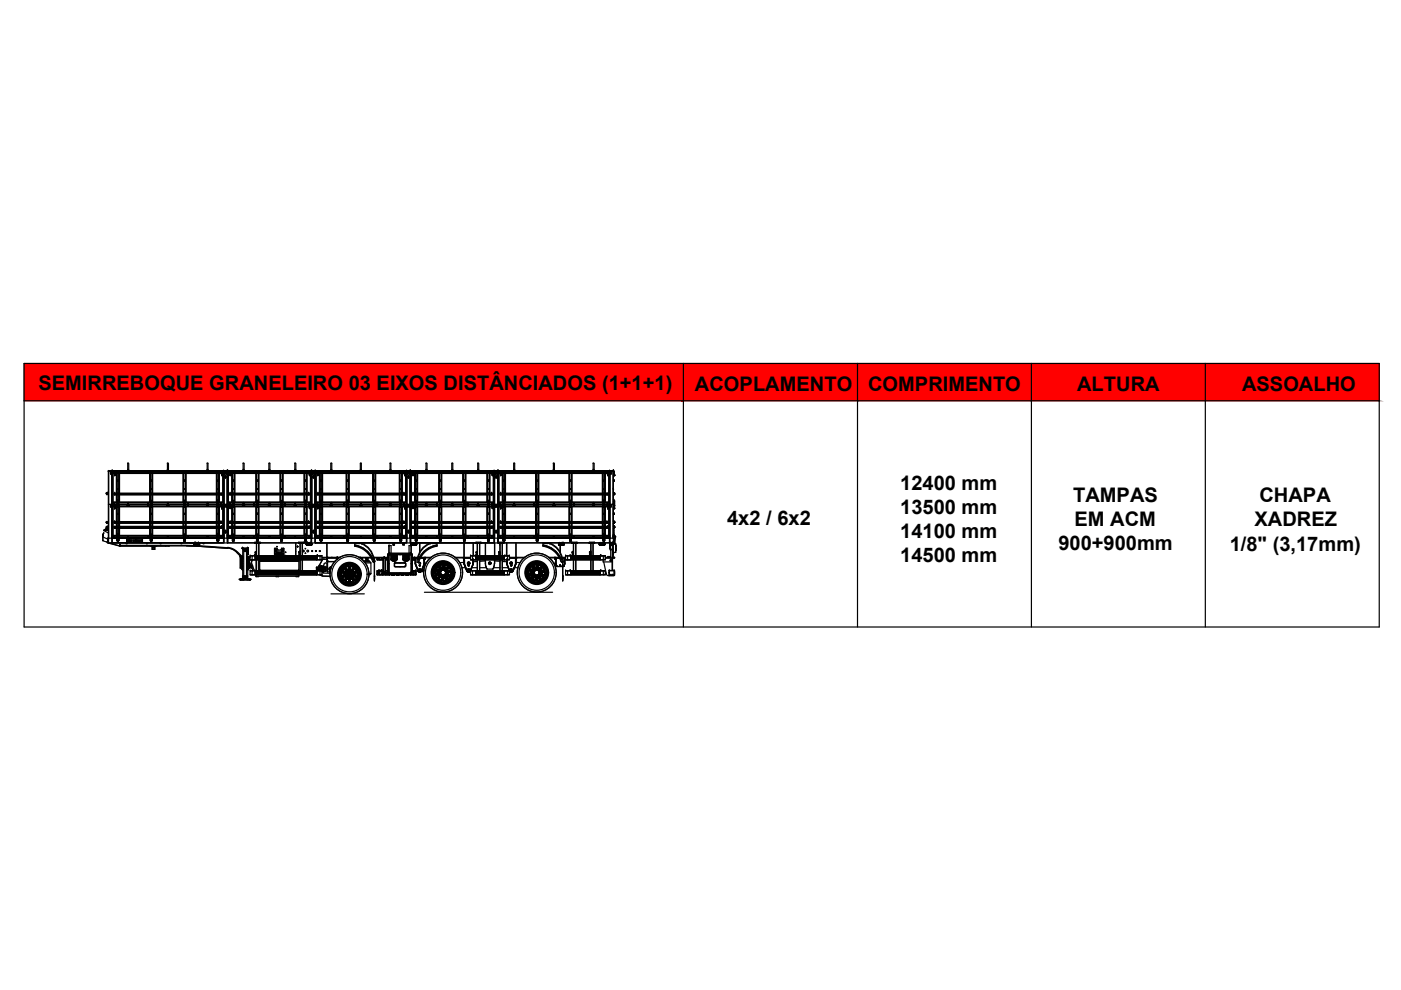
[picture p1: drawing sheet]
<svg xmlns="http://www.w3.org/2000/svg" width="297mm" height="210mm" viewBox="0 0 297 210" stroke-linecap="round" stroke-linejoin="round" font-family="sans-serif">
<defs><g id="words">
<g font-size="4.3">
<text x="8.2" y="82.7">SEMIRREBOQUE GRANELEIRO 03 EIXOS DISTÂNCIADOS (1+1+1)</text>
<text x="147.3" y="82.9">ACOPLAMENTO</text>
<text x="184.1" y="82.9">COMPRIMENTO</text>
<text x="228.4" y="82.9">ALTURA</text>
<text x="263.3" y="82.9">ASSOALHO</text>
<text x="190.9" y="103.8">12400 mm</text>
<text x="227.5" y="106.4">TAMPAS</text>
<text x="267" y="106.5">CHAPA</text>
<text x="154.2" y="111.3">4x2 / 6x2</text>
<text x="190.9" y="108.9">13500 mm</text>
<text x="190.9" y="114">14100 mm</text>
<text x="227.8" y="111.5">EM ACM</text>
<text x="266" y="111.6">XADREZ</text>
<text x="190.9" y="119.1">14500 mm</text>
<text x="224.4" y="116.6">900+900mm</text>
<text x="260.7" y="116.7">1/8&quot; (3,17mm)</text>
</g>
</g></defs>
<!-- layer: 0 -->
<g fill="#f00" stroke="#f00" stroke-width=".21">
<path d="M255.6 77.1l36.8 7.9v-7.9zM255.6 77.1l36.8 7.9h-36.8z"/>
<path d="M218.7 77.1l36.9 7.9v-7.9zM218.7 77.1l36.9 7.9h-36.9z"/>
<path d="M181.8 77.1l36.9 7.9v-7.9zM181.8 77.1l36.9 7.9h-36.9z"/>
<path d="M144.9 77.1l36.9 7.9v-7.9zM144.9 77.1l36.9 7.9h-36.9z"/>
<path d="M5.1 77.1l139.8 7.9v-7.9zM5.1 77.1l139.8 7.9h-139.8z"/>
</g>
<g fill="none" stroke="#000" stroke-width=".25">
<path d="M5.1 77.1h287.3v55.8h-287.3zM144.9 77.1v55.8M181.8 77.1v55.8M218.7 77.1v55.8M255.6 77.1v55.8M5.1 85h287.3M41.1 115.5h.1M41.1 115.5l.1 .1M41.1 115.3v.2M41.1 115.3h.1M41.1 115.3v.2v-.2M41.2 115.3l.1 .2"/>
<path d="M41.2 115.4h.1M41.2 115.5h.1M41.2 115.5h.1zM41.2 115.2l-.1 .1M41.2 115.2l.1 .1M41.2 115.2h.1M41.2 115.5l1 .1M41.2 115.6h.1M41.2 115.5h1M41.2 115.2h1M41.3 115.3h.1M41.3 115.4h.1"/>
<path d="M41.3 115.3h1M41.3 115.4l.8 .1M41.3 115.2l-.1 .1M41.3 115.5h.1M41.3 115.2h.1M41.3 115.3v.2M41.3 115.4h.8M41.3 115.5h-.1M41.3 115.4h.2M41.3 115.1h.1M41.3 115.1v.1M41.4 115.1h.1"/>
<path d="M41.4 115.1h.7M41.4 115.1l-.3 .4h1.2l-.2-.3M41.5 115.4h.5M41.6 115.4h.2zM41.7 115.5h.1M41.7 115.3v.1M41.7 115.3h-.4v.1h.8v-.1h-.4M41.7 115.3h.1M41.7 115.4h.1M41.7 115.2h.1M41.8 115.2h.1M42 115.4h.1"/>
<path d="M42 115.5h.1M42 115.3h.1M42 115.5h.2M42.1 115.1h-.1M42.1 115.1h.1M42.1 115.1v.1M42.1 115.2h.1M42.1 115.4h.1M42.1 115.2h-.9M42.1 115.4v.1M42.2 115.4h.1M42.2 115.5h-.9"/>
<path d="M42.2 115.2l-.1 .1M42.2 115.3l-.1 .2h-.8M42.2 115.2v.3M42.2 115.2l.1 .1M42.2 115.5h.1M42.2 115.3h.1M42.2 115.6h.1M42.3 115.3v.2M42.3 115.5h-.1M42.3 115.3h.1M42.3 115.5h.1M64.9 115.3h.1"/>
<path d="M64.9 115.5h.1M64.9 115.3v.2M65 115.3l.1 .2M65 115.5h.1M65 115.5l.1 .1M65 115.3v.2M65 115.5h1M65 115.4h.1M65 115.2h1M65 115.3h.1M65.1 115.2l-.1 .1M65.1 115.2l.1 .1z"/>
<path d="M65.1 115.4h.1M65.1 115.2l-.2 .3M65.1 115.5h.1M65.1 115.2h.1M65.1 115.5l.9 .1M65.1 115.6h.1M65.1 115.2h-.1M65.1 115.3h.1M65.1 115.5h.9h-.8M65.1 115.4l.1 .1M65.1 115.3v.2M65.1 115.4h.8"/>
<path d="M65.1 115.4h.2M65.1 115.1h.1M65.2 115.5h-.2M65.2 115.3h.7l.1 .1M65.2 115.3h-.1M65.2 115.1h.1M65.2 115.1l-.1 .1M65.2 115.1h.7M65.2 115.1l-.2 .2 .1 .2h1l-.2-.3M65.2 115.3h.1M65.2 115.5h.1M65.3 115.4h.5"/>
<path d="M65.5 115.5h.1M65.5 115.4h.1zM65.5 115.4h.1M65.5 115.3v.1M65.5 115.3h-.4v.1M65.5 115.3h.1M65.5 115.3l.1 .1M65.6 115.5h.1M65.5 115.2h.1M65.6 115.2h.1M65.6 115.4h.1M65.6 115.3v.1"/>
<path d="M65.6 115.3h.1M65.6 115.3h.3l.1 .1h-.9M65.8 115.4h.1M65.9 115.5h.1M65.9 115.3h.1M65.9 115.1h.1M65.9 115.1v.1M65.9 115.2h.1M65.9 115.4h.1M66 115.5h.1M66 115.2l-.2 .1M66 115.4h.1"/>
<path d="M66 115.2l.1 .1M66 115.3h.1M66 115.6h.1M66 115.2h.1M66.1 115.3h-.1M66.1 115.3v.2M66.1 115.5h-.1M66.1 115.3h.1M66.1 115.5h.1M87.2 115.5h1M87.2 115.3l.1 .2M87.2 115.5h.1"/>
<path d="M87.2 115.3v.2M87.2 115.5h.1h-.1M87.2 115.5l.1 .1M87.2 115.3h.1M87.3 115.4h.1M87.3 115.2l-.1 .3M87.3 115.2h.9M87.3 115.3h.1M87.3 115.2l.1 .1M87.3 115.5l1 .1M87.3 115.2l-.1 .1M87.3 115.2h.1"/>
<path d="M87.3 115.6h.1M87.3 115.2h-.1M87.4 115.4h.1M87.4 115.3h.1M87.3 115.5h.9h-.8M87.3 115.4l.1 .1M87.3 115.5h.1M87.3 115.3v.2M87.4 115.4h.8M87.4 115.5h.1M87.4 115.2h.1M87.4 115.1h.1"/>
<path d="M87.4 115.5h-.1M87.4 115.3h.8M87.4 115.3h-.1M87.4 115.1v.1M87.4 115.1h.7M87.4 115.1l-.2 .2 .1 .2h1l-.2-.3M87.5 115.4h.5M87.7 115.4h.1zM87.7 115.4h.1M87.7 115.5h.1M87.7 115.3v.1M87.7 115.3h-.3l-.1 .1h.9v-.1h-.4"/>
<path d="M87.7 115.3h.1M87.7 115.3l.1 .1M87.8 115.5h.1M87.7 115.2h.1M87.8 115.2h.1M87.7 115.4v.1M87.8 115.4h.1M87.8 115.3v.1M87.8 115.3h.1M88 115.4h.2M88.1 115.5h.1M88.1 115.3h.1"/>
<path d="M88.1 115.1h.1M88.1 115.1v.1M88.1 115.2h.1M88.1 115.1l.1 .1M88.2 115.2h-.9M88.2 115.4h.1M88.2 115.2h.1M88.2 115.5h.1M88.2 115.5h-.9M88.2 115.2l-.1 .1M88.2 115.3v.1M88.2 115.2l.1 .1"/>
<path d="M88.2 115.3h.1M88.3 115.4h.1M88.3 115.2v.1M88.3 115.6h.1M88.3 115.3h-.1M88.3 115.3v.2M88.3 115.5h-.1M88.3 115.3h.1M88.3 115.5v.1v-.1M88.3 115.5h.1M118.4 115.5h.1M118.4 115.3l.2 .2"/>
<path d="M118.4 115.5h.2M118.4 115.5l.1 .1M118.4 115.3v.2M118.4 115.3h.1M118.5 115.4h.1M118.5 115.5h1M118.5 115.2l.1 .1zM118.5 115.2l-.1 .3h.2h-.2M118.5 115.5l1 .1M118.5 115.2l-.1 .1M118.5 115.6h.1M118.5 115.2h1"/>
<path d="M118.6 115.3h.1M118.6 115.4h.1M118.6 115.5h.9h-.9M118.6 115.4v.1M118.6 115.2l-.2 .1M118.6 115.5h.1M118.6 115.2h.1M118.6 115.3v.2M118.6 115.2h-.1M118.6 115.3v.1M118.6 115.4h.8M118.6 115.1h.1"/>
<path d="M118.6 115.5h-.1M118.6 115.3h.9M118.6 115.1v.1M118.6 115.1h.8M118.6 115.1l-.2 .2 .1 .2h1.1l-.2-.3M118.7 115.4h.6M118.9 115.4h.2zM119 115.5h.1M119 115.3v.1M119 115.3h-.4v.1h.9l-.1-.1h-.4M119 115.3h.1M119 115.5h-.1"/>
<path d="M119 115.4h.1M119 115.2h.1M119 115.4l.1 .1M119.3 115.4h.1M119.3 115.5h.1M119.3 115.3h.1M119.3 115.5h.2M119.4 115.1h-.1M119.4 115.1v.1M119.4 115.2h.1M119.4 115.1h.1M119.4 115.4h.1"/>
<path d="M119.4 115.5h.1M119.4 115.2h-.9M119.5 115.3v.1M119.5 115.2l.1 .1M119.5 115.5h.1M119.5 115.3h.1M119.5 115.4h.1M119.5 115.2l-.1 .1M119.5 115.2l.1 .3M119.5 115.6h.1M119.6 115.3h-.1M119.6 115.3v.2"/>
<path d="M119.6 115.5h-.1M119.6 115.3h.1M119.6 115.5h.1M127 115.5h.1M127.1 115.5l.1 .1M127.1 115.3v.2M127.1 115.3h.1M127.1 115.5h.1M127.1 115.3l.1 .2M127.1 115.4h.1M127.1 115.5h.1zM127.1 115.2v.3"/>
<path d="M127.2 115.2l.1 .1zM127.2 115.4h.1M127.2 115.2l-.1 .1M127.2 115.6h.1M127.2 115.2h.1M127.2 115.2h.9M127.2 115.3h.1M127.2 115.3h.8l.1 .1zM127.2 115.5h.9h-.8M127.2 115.4l.1 .1M127.2 115.5h.1M127.2 115.3v.2"/>
<path d="M127.2 115.3v.1M127.2 115.4h.8M127.2 115.4h.2M127.2 115.1h.1M127.3 115.5h-.1M127.3 115.3h.8M127.3 115.3h-.1M127.3 115.1h.1M127.3 115.1v.1M127.3 115.1h.7M127.3 115.1l-.2 .2 .1 .2h1l-.2-.3M127.3 115.2h.1"/>
<path d="M127.3 115.3h.1M127.3 115.5h.1M127.4 115.4h.5M127.6 115.4h.1zM127.6 115.5h.1M127.6 115.3v.1M127.6 115.3l.1 .1M127.6 115.3h.1M127.7 115.5h.1M127.6 115.4h.1M127.7 115.4h.1M127.6 115.2h.1"/>
<path d="M127.7 115.2h.1M127.7 115.3v.1M127.7 115.3h.1M127.7 115.5h-.1M127.9 115.4h.1M128 115.5h.1M128 115.3h.1M128 115.1h.1M128 115.1v.1M128 115.2h.1M128 115.4h.1M128.1 115.2h.1"/>
<path d="M128.1 115.2h-.9M128.1 115.3v.1M128.1 115.3h.1M128.1 115.4h.1M128.1 115.5h.1M128.1 115.5l-.9 .1h.9M128.1 115.5h-.9M128.1 115.2l-.1 .1M128.1 115.2l.1 .3M128.1 115.2l.1 .1M128.1 115.6h.1M128.2 115.3h-.1"/>
<path d="M128.2 115.3v.2M128.2 115.5h-.1M128.2 115.3h.1M128.2 115.5h.1M129.2 116.2h.1M129.3 116.1v.1M129.3 116.2h.1M129.3 115.5h.1M129.3 116.3h.1M129.3 116.1h.1M129.3 116.1v.2M129.4 116.2v.1"/>
<path d="M129.4 116.3h.1M129.4 116.1h.1M129.4 116h.1M129.4 116.2h.1M129.4 115.5h.1M129.4 116l-.1 .3M129.4 116h-.1M129.4 115.2h.4v1.4M129.4 115.2h.5M129.4 115.2v1.4M129.4 116v.1M129.4 115.1l.4 .1"/>
<path d="M129.4 115.3h.4zM129.7 115.6h-.3h.3M129.8 116.5l-.3 .1M129.8 116.6h.1M129.8 115.2h.1M129.8 116.3h.1M129.9 115.1h.1M129.9 115.2v1.3M129.9 115.6l-.2 .1M129.9 115.2h.1M129.9 115.2l-.1 1.4M129.9 116.6h.1"/>
<path d="M129.9 116.5h.1M129.9 115.6v.1M129.9 115.3h.1M129.9 115.6h.1M129.9 115.4h.1M129.9 115.9h.1M70.2 125.9h7M90 125.6h27.2"/>
</g>
<!-- layer: SP_15175 -->
<g fill="none" stroke="#000" stroke-width=".25">
<path d="M54.1 118.1h13.1h-13.1M54.1 118.2h13.1M54.1 118.2h13.1h-13.1M54.1 118.3h13.1h-13.1M54.1 118.4h13.1h-13.1M54.1 118.5h13.1M54.1 118.7h13.1M54.1 117.9h13.1M54.1 118.6h13.1M54.1 121.6h13.1M54.1 121.4h13.1M54.1 121.3h13.1h-13.1"/>
<path d="M54.1 121h13.1M54.1 121.8h13.1M67.2 121.6h-13.1h13.1M67.2 121.5h-13.1h13.1M67.2 121.4h-13.1h13.1M67.2 121.3h-13.1h13.1M67.2 121.8h-13.1h13.1"/>
</g>
<!-- layer: SP_97039 -->
<path d="M130.3 121v1zM130.3 121.3v.3" fill="none" stroke="#000" stroke-width=".25"/>
<!-- layer: SP_97043 -->
<g fill="none" stroke="#000" stroke-width=".25">
<path d="M79.4 119.2v4v-4M119.3 119.2v4v-4M79.4 122.9h.1M79.4 122.2v.1M79.4 122.3v.5M79.4 122v1M79.4 122.2h.1M79.4 122.3h.1M79.4 122.8h.1M119.3 122.9h.1M119.3 122.2v.1M119.3 122.3v.5"/>
<path d="M119.3 122v1M119.3 122.2h.1M119.3 122.3h.1M119.3 122.8h.1"/>
</g>
<!-- layer: SP_3326 -->
<g fill="none" stroke="#000" stroke-width=".25">
<path d="M130 117.2h-.1M130 115.2v2l.5-.1-.6 .1v-.6M130 115.2h.1M130 115.2l.3 .1M130.5 116.7h.1M130.5 115.3v1.8M130.5 115.3h-.1h.1M130.5 117.1h.1M130.6 115.7v1M130.6 116.5h.1M130.6 116.4h.1M130.6 116.2h.1"/>
<path d="M130.6 116h.1M130.6 115.9h.1M130.6 115.8h.1M130.6 116.6h.1M130.6 116.7h.1"/>
</g>
<!-- layer: SP_15411 -->
<g fill="none" stroke="#000" stroke-width=".25">
<path d="M129.4 115.2h.1M129.4 116.4v-1.2v1.4M129.4 116.6h.1M129.4 116.4h.1M129.4 115.2h.5M129.9 115.2h.1M129.9 115.1v.1M129.9 116.6h.1M129.9 117.2v.6M129.9 117.7h.1M129.9 117.2h.1M129.9 117.1h.1"/>
<path d="M129.9 116.7h.1M129.9 116.9h.1M129.9 115.1v.4M129.9 116.2v.4"/>
</g>
<!-- layer: SP_97111 -->
<path d="M129.9 117.8h.1M129.9 117.2v.6M129.9 117.7h.1M129.9 117.6v-.4v.5M129.9 117.3h.1M129.9 117.6h.1M129.9 117.6v.1M129.9 117.3v.1" fill="none" stroke="#000" stroke-width=".25"/>
<!-- layer: CORPO -->
<path d="M54.3 118.7v2.3M62.7 116.9h.1M63.3 118.7v.3M64.4 116.7v.2M64.7 117.3h.1M66.2 116.7v.2v-.2M54.3 122.1h.1M54.3 121.8v.3M54.3 122.2h9M63.3 122.1h.1M63.3 121h.1M63.3 121.8v.3" fill="none" stroke="#000" stroke-width=".25"/>
<!-- layer: PORTA -->
<path d="M54.3 122.2l.5 .1zM58.5 122.2l.6 .1zM62.8 122.2l.5 .1z" fill="none" stroke="#000" stroke-width=".25"/>
<!-- layer: SP_97021 -->
<g fill="none" stroke="#000" stroke-width=".25">
<path d="M54 117.8h.1M67.3 117.8h.1M80.9 118.5h.1M80.9 118.6h.1M100.7 117.8h.1M100.8 117.8h.1M107 117.8h.1M120.8 117.8h.1M120.9 117.8h.1M127.3 117.8h.1M127.4 117.8h.1M54 121h.1"/>
<path d="M67.3 121h.1M80.9 121h.1M80.9 121.1h.1M80.9 121.7h.1M80.9 121.8h.1M81 121h.1M87.2 121.7h.1M87.2 121.8h.1M100.8 121h.1M107 121h.1M120.8 121h.1M120.9 121h.1"/>
<path d="M127.3 121h.1M127.4 121h.1"/>
</g>
<!-- layer: ESPELHO -->
<g fill="none" stroke="#000" stroke-width=".25">
<path d="M57.4 118.7l-.1 .1M57.4 118.7h.1M57.4 118.8h.1M57.6 118.8h.1M57.6 118.7l-.1 .1M57.6 118.7v.1M57.6 118.8h-.3M57.6 118.6v.1M57.7 118.7h.1M57.7 118.7l.1 .1M57.8 118.7h.1M57.8 118.7v.1"/>
<path d="M57.8 118.8h-.1M57.8 118.8h.1M57.8 118.8h.7M57.9 118.8h.1M58.4 118.8h.1M58.5 118.8h.1M58.5 118.7h.1M58.6 118.7h-.2M58.6 118.7l.1 .1M58.6 118.7h.1M58.6 118.7v.1M58.6 118.8h.1"/>
<path d="M58.6 118.8h-.1h.3h-.1M58.7 118.7h.1M58.7 118.8h.1M58.8 118.7v.1M58.8 118.8h.1M58.8 118.8h.8M58.8 118.8h.7M59.5 118.8h.1M59.6 118.8h.3M59.6 118.8h.1M59.7 118.7h.1M59.7 118.7v.1"/>
<path d="M59.8 118.7l.2 .1M59.8 118.7l-.3 .1M59.8 118.7h.1M59.8 118.7v.1M59.9 118.8h.1M59.9 118.8h.7M59.9 118.7l.1 .1M60 118.8h.1M60.5 118.7v.1M60.6 118.8h.1M60.6 118.7v.1M60.6 118.7h.1"/>
<path d="M60.7 118.6l.1 .1M60.7 118.7h.1M60.8 118.8h.2M60.8 118.7h.1M60.8 118.8h.1M61 118.7h.1M61 118.7v.1M61 118.8h.1M73.7 120l-.1 .1M73.7 120h.1M73.7 120h-.1M73.8 119.9a.3 .3 0 0 1-.2 .2 .3 .3 0 0 1-.3-.1v.1"/>
<path d="M73.8 119.9h.1M74.4 120h.1M74.5 119.9l.3 .3 .2-.2-.1 .1M74.5 120l.1 .1M74.5 120h.1M92.7 120h.1M93.3 119.6l.2 .1M93.3 119.6v.1h.4l.1-.2-.2 .2M93.3 119.6l.1 .1M93.3 119.7h.1M93.4 119.7h.1M93.5 119.7l-.8 .5"/>
<path d="M93.5 119.6l.2 .1M93.5 119.6h.1M93.5 119.7h.1M93.5 119.6l-.1 .1M93.6 119.7h-.1a1.77 1.77 0 0 1 1.9 .8 1.77 1.77 0 0 1-.1 2M93.6 119.6h.1M93.6 119.7h.1M93.7 119.7h.1M93.8 119.6h.1M93.8 119.6h-.2M93.8 119.6h-.1M93.8 119.5v.1"/>
<path d="M94.5 119.6v.1M94.5 119.6l.1 .2 .3 .1 .1-.1-.1 .1M94.6 119.7v.1M94.6 119.7h.1M94.6 119.7l.1 .1M94.6 119.7l.1 .2M94.8 119.8h.1M94.8 119.8l.1 .1M94.9 119.9h.1M95 119.8l-.1 .1M112.6 119.9a.3 .3 0 0 1-.1 .4 .3 .3 0 0 1-.3 .1M112.6 119.9v.1"/>
<path d="M113.1 119.6l.3 .1M113.1 119.6l.4 .1 .2-.2-.2 .2M113.1 119.6l.1 .1M113.3 119.7h.1M113.4 119.7l1.1 .1M113.4 119.7a1.76 1.76 0 0 0-1.3 2.1 1.76 1.76 0 0 0 2 1.3M113.4 119.7h.1M113.4 119.6l.1 .1M113.4 119.6h.1M113.4 119.6l-.1 .1M113.5 119.7h-.1M113.5 119.7h.1"/>
<path d="M113.5 119.6h.1M113.6 119.6h.1M113.6 119.6h-.1M113.7 119.5v.1M114.4 119.6v.1M114.4 119.7l.1 .1M114.4 119.7h.1M114.5 119.8a1.78 1.78 0 0 1 1 1.8 1.78 1.78 0 0 1-1.4 1.6M114.5 119.7l.1 .1M114.5 119.7l.1 .2M114.5 119.7h.1M114.5 119.8l-.2-.2 .3 .3h.2v-.1v.1h-.2"/>
<path d="M114.5 119.8h.1M114.6 119.8h.1M114.6 119.9h.1M114.6 119.8l.1 .1M114.7 119.8v.1M114.7 119.9h.1M114.8 119.9h.1M114.8 119.8v.1M72.2 121.5l.2 .2-.2 .4M72.2 121.5l.1 .1M72.3 121.9l-.1 .2M72.3 121.6l.1 .1"/>
<path d="M72.3 121.8h.1M72.3 121.9h.1M72.3 121.7h.1M72.3 121.6h.1M72.3 121.6v.3M72.3 121.7v.1M72.4 121.8l-.1 .1M72.4 122.7h.1M72.5 120.9h-.1M72.5 122.7l.1 .1M72.5 122.7h.1M72.5 120.8h.1"/>
<path d="M72.6 120.7l-.1 .1M72.6 122.8h.1M72.6 120.7h.1M72.6 120.8a1.76 1.76 0 0 0 0 1.9M72.6 120.6v.1M72.7 122.8h.1M72.7 122.8l-.3-.1 .3 .1v.4v-.3M72.7 122.8v.1M72.7 122.9h.1M72.7 120.8h-.2M72.7 120.7h.1M72.7 120.8h.1"/>
<path d="M72.7 122.9l.1 .1M72.7 122.8a1.84 1.84 0 0 0 2 .6M72.7 120.7a1.79 1.79 0 0 1 2.5-.4 1.79 1.79 0 0 1 .4 2.5l.2-.1-.3 .2v.3v-.3M72.7 120.7v.1M72.7 120.7h-.1M72.7 120.7v-.3v.4l-.3 .1 .3-.1M72.7 123l.1 .1M72.8 123h.1M72.8 120.5h-.1M72.8 120.6h.1M72.8 120.6l-.1 .1M73.3 123.4h.1"/>
<path d="M73.3 123.5v-.1l.4 .1 .1 .2M73.3 123.5h.1M73.4 120.1h-.1M73.4 123.5h.1M73.4 120.1h.1M73.5 123.5h.1M73.5 123.4l.1 .1M73.5 120.1h.1M73.6 123.5h.1M73.6 120h.1M73.6 123.5l.1 .1M73.6 120l-.1 .1"/>
<path d="M73.7 123.5v.1M73.7 123.6h.1M73.8 123.7h.1M74.5 123.5l-.1 .1M74.5 123.6h.1M74.5 123.6v.1M74.6 120l.1 .1M74.6 123.5h.1M74.6 120h.1M74.6 123.5l-.1 .1M74.7 123.4l.2 .1M74.7 123.4l.3 .1-.3-.1-.2 .3 .1-.2"/>
<path d="M74.7 123.4h.1M74.7 123.5h-.1M74.7 123.5h.1M74.7 120.1h.1M74.7 120.1h.2M74.8 120.1h.1M74.9 123.5h.1M74.9 120.1h-.2M74.9 120.1h.1M74.9 123.5h-.2M74.9 123.4h-.1M75.4 123h.1"/>
<path d="M75.5 122.8l-.8 .6M75.5 120.5l.1-.1a.29 .29 0 0 0-.1 .3 .29 .29 0 0 0 .3 .2M75.5 123v.1M75.5 120.7l.1 .1M75.5 122.9h.1M75.5 123h.1M75.5 120.6l.1 .1M75.6 122.8h-.1M75.6 122.8h.1M75.6 122.9h.1M75.6 122.9l-.1 .1M75.6 122.8l-.1 .1"/>
<path d="M75.6 120.7l.1 .1M75.7 120.8v.1M75.7 122.7l-.1 .1M75.7 122.7h.1M75.8 122.7h.1M75.9 121.7v.1M76 121.8v.1M76 121.5v.2M76.1 121.5l-.2 .2 .2 .4-.2-.2M92.1 121l.1 .3-.2 .2M92.1 121.4v.1M92.1 121.5l-.1 .1"/>
<path d="M92.1 121h.1M92.1 121v.1M92.1 122.2l.4 .2v.2M92.1 121.3v.1M92.1 121.1v.1M92.1 122.1l.2 .1M92.2 121.2v.1M92.3 122.1v.1M92.3 122.2l.1 .1M92.4 120.4h.1M92.4 122.3l.1 .1M92.4 122.4l.1 .1"/>
<path d="M92.5 120.3l-.1 .1M92.5 122.5h.1M92.5 120.4h.1M92.6 120.3h.1M92.6 120.3l-.3 .1M92.6 120.3l-.1 .1M92.6 120.2h.1M92.7 120.2a1.76 1.76 0 0 0 0 2.5 1.76 1.76 0 0 0 2.5-.1M92.7 120.2h.1M92.7 120.2v-.3v.3l-.3 .2M92.7 120.2l-.2 .2M92.7 120.1v.1"/>
<path d="M92.7 120.1h.1M92.9 123.1a.29 .29 0 0 1 .3-.1 .29 .29 0 0 1 .2 .3M93 123l-.1 .1M93 123h.1M93 120.8l-.2 .5 .1 .6M93 122.1l.5 .3 .6 .1M93.1 123h.1M93.1 123l.1 .1M93.2 123.1h.1M93.2 123.1l.1 .1M93.2 120.6a1.12 1.12 0 0 1 1.2-.2 1.12 1.12 0 0 1 .7 1M93.3 123.1l.1 .1"/>
<path d="M93.3 123.2h.1M93.4 123.2h.1M93.5 123.3h.1M94.1 123.3v.1l.2-.2 .3 .1M94.1 123.2v.1M94.2 123.3h.1M94.3 123.2h.1M94.3 123.2l-.1 .1M94.4 123.2l-.2 .1M94.4 123.2h.1M94.5 123.2h.1M95.1 121.4a1.12 1.12 0 0 1-.8 1.1 1.12 1.12 0 0 0 .8-1.1z"/>
<path d="M95.2 122.8h.1M95.2 122.9h.1M95.2 122.7h.1M95.3 122.7h.1M95.3 122.7l-.1 .1M95.3 122.6h-.1M95.3 122.6l-.1 .1M95.3 122.6l.3-.1-.4 .2v.3v-.3M95.3 122.6h.1M95.4 122.6l-.2 .1M95.4 122.6h.1M95.4 120.3v.1"/>
<path d="M95.4 120.5l.1-.3-.1 .3 .4 .2-.3-.1M95.4 120.5h.1M95.4 120.4v.1M95.4 120.4h.1M95.4 122.5l-.1 .1M95.4 122.5h.1M95.4 120.2v.1M95.4 120.4l.1 .1M95.4 122.5v.2M95.5 122.5h-.1M95.5 120.5h.1M95.5 120.6h.1"/>
<path d="M95.5 120.5v.1M95.6 120.6h.1M95.6 120.6l.1 .1M95.6 122.5h.1M95.6 120.6l.2 .1M95.7 120.7h.1M95.7 121.7l.1 .1M95.7 121.8h.1M95.8 121.6v.1M95.8 121.6h.1M95.8 121.7h.1M95.8 121.8h.1"/>
<path d="M95.8 121.8v.1M95.8 121.6v.2M95.8 121.4h.1M95.8 121.5l-.1 .1M95.8 121.5h.1M95.8 121.5v.1M95.9 121.4l-.2 .2 .2 .3M95.9 121.3l-.1 .1M112 121.4l-.1 .2M112 121v.1M112 122.2a.29 .29 0 0 1 .3 .1 .29 .29 0 0 1 0 .4M112 121h-.1a.29 .29 0 0 1 .2 .3 .29 .29 0 0 1-.3 .2"/>
<path d="M112 121.3v.1M112 121.1v.1M112 122.1l.1 .1M112.1 122.2h.1M112.1 121.2l-.1 .1M112.1 122.2l.2 .1M112.1 122.2l.1 .1M112.2 122.3v.1M112.2 122.3h.1M112.2 122.3l.1 .1M112.3 122.4h.1M112.3 122.4v.1"/>
<path d="M112.3 122.5h.1M112.3 120.3v.1M112.3 122.6v.1M112.4 120.2l-.2 .2M112.6 120.2l-.1 .1M112.6 120.1l-.1 .1M112.6 120v.1M112.8 123.1a.29 .29 0 0 1 .3-.1 .29 .29 0 0 1 .2 .3M112.8 123h.1M112.8 123v.1M112.9 120.8l-.2 .5 .1 .6M112.9 123h.2"/>
<path d="M112.9 123h.1M112.9 123l.1 .1M113 123.1h.1M113 123.1l.1 .1M113.1 123.2h.1M113.1 123.1l.1 .1M113.2 123.2h.1M113.3 123.2v.1M114 123.3l-.1 .1M114 123.2l-.1 .1M114 123.3h.1M114.1 123.2h.1"/>
<path d="M114.1 123.2l-.2 .2M114.1 120.3h-.5l-.5 .3a1.12 1.12 0 0 1 1.2-.2 1.12 1.12 0 0 1 .6 1M114.2 120.3a1.12 1.12 0 0 1 .7 1.1M114.2 123.2h.1M114.2 123.2l-.2 .1M114.2 123.2h-.1M114.2 123.2h.2M114.2 123.2l.3 .1v-.1h-.4l-.2 .2M114.4 123.2h.1M114.4 123.2h-.2M114.9 121.4a1.12 1.12 0 0 1-.7 1.1 1.12 1.12 0 0 1-1.3-.4l.4 .3 .6 .1M114.9 121.4a1.12 1.12 0 0 1-.7 1.1"/>
<path d="M115 122.8h.1M115.1 122.7l-.1 .1M115.1 122.7h.1M115.2 122.6l-.1 .1M115.2 122.6h.1M115.3 120.3v.1M115.3 122.5h-.1M115.3 120.3v.3l.3 .1h-.1M115.3 120.4v.1M115.3 120.4h.1M115.3 122.5l-.1 .1M115.3 122.5h.1"/>
<path d="M115.3 120.4l.1 .1M115.3 120.2v.1M115.3 122.5l-.1 .2M115.3 120.5h.1M115.3 122.5h.1a.32 .32 0 0 0-.3 .5l-.1-.1M115.4 120.5l-.1 .1M115.4 120.5h.1M115.4 120.6h.1M115.4 120.6l.1 .1M115.5 120.7h.1M115.6 121.6l.1-.3-.1 .3 .1 .3-.1-.2M115.6 121.6h.1"/>
<path d="M115.6 121.7h.1M115.6 121.6v.1M115.6 121.8h.1M115.6 121.4h.1M115.6 121.5v.1M115.6 121.5h.1M115.6 121.8l.1 .1M115.6 121.7v.1M115.7 121.4h.1"/>
<circle cx="74.1" cy="121.7" r="1.76"/>
<circle cx="74.1" cy="121.7" r="1.63"/>
<circle cx="74.1" cy="121.7" r="1.12"/>
<circle cx="93.9" cy="121.4" r="1.76"/>
<circle cx="93.9" cy="121.4" r="1.63"/>
<circle cx="113.8" cy="121.4" r="1.76"/>
<circle cx="113.8" cy="121.4" r="1.63"/>
</g>
<!-- layer: ARO -->
<g fill="none" stroke="#000" stroke-width=".25">
<circle cx="74.1" cy="121.7" r="2.27"/>
<circle cx="74.1" cy="121.7" r="2.22"/>
<circle cx="74.1" cy="121.7" r="2.14"/>
<circle cx="74.1" cy="121.7" r="2.1"/>
<circle cx="74.1" cy="121.7" r="1.97"/>
<circle cx="74.1" cy="121.7" r="2.35"/>
<circle cx="74.1" cy="121.7" r="2.31"/>
<circle cx="93.9" cy="121.4" r="2.27"/>
<circle cx="93.9" cy="121.4" r="2.22"/>
<circle cx="93.9" cy="121.4" r="2.14"/>
<circle cx="93.9" cy="121.4" r="2.1"/>
<circle cx="93.9" cy="121.4" r="1.97"/>
<circle cx="93.9" cy="121.4" r="2.35"/>
<circle cx="93.9" cy="121.4" r="2.31"/>
<circle cx="113.8" cy="121.4" r="2.27"/>
<circle cx="113.8" cy="121.4" r="2.22"/>
<circle cx="113.8" cy="121.4" r="2.14"/>
<circle cx="113.8" cy="121.4" r="2.1"/>
<circle cx="113.8" cy="121.4" r="1.97"/>
<circle cx="113.8" cy="121.4" r="2.35"/>
<circle cx="113.8" cy="121.4" r="2.31"/>
</g>
<!-- layer: SP_97089 -->
<g fill="none" stroke="#000" stroke-width=".25">
<path d="M55.1 119h.1M55.1 119h8.2M55.4 118.9h7.5M63.3 119h.1M63.4 119h-8.3v1.9h8.3M63.4 119v1.9M55.1 120.9h.1M55.1 121h8.2zM63.3 120.9h.1"/>
<circle cx="74.1" cy="121.7" r="3.7"/>
<circle cx="74.1" cy="121.7" r="4.1"/>
<circle cx="74.1" cy="121.7" r="2.52"/>
<circle cx="74.1" cy="121.7" r="2.39"/>
<circle cx="93.9" cy="121.4" r="3.7"/>
<circle cx="93.9" cy="121.4" r="4.1"/>
<circle cx="93.9" cy="121.4" r="2.52"/>
<circle cx="93.9" cy="121.4" r="2.39"/>
<circle cx="113.8" cy="121.4" r="3.7"/>
<circle cx="113.8" cy="121.4" r="4.1"/>
<circle cx="113.8" cy="121.4" r="2.52"/>
<circle cx="113.8" cy="121.4" r="2.39"/>
</g>
<!-- layer: SP_97084 -->
<g fill="none" stroke="#000" stroke-width=".25">
<path d="M24.9 114.4v.3M24.9 114.1l.2 .1zM24.9 114.3v.1M24.9 114.4h.2v.3M24.9 114.7l.1 .1M24.9 114.7h.2M24.9 114.6h.2M25.1 114.3v.1h-.2M25.1 114.7l-.1 .1M31.9 114.4v.3M31.9 114.1l.3 .1zM31.9 114.3v.1"/>
<path d="M31.9 114.4h.3v.3M31.9 114.7l.2 .1 .1-.1M31.9 114.7h.3M31.9 114.6h.3M32.2 114.3v.1h-.3M39 114.4v.3M39 114.1l.3 .1zM39 114.3v.1M39 114.4h.3v.3M39 114.7l.1 .1 .2-.1M39 114.7h.3M39 114.6h.3"/>
<path d="M39.3 114.3v.1h-.3M46 114.4v.3M46 114.1l.3 .1zM46 114.3v.1M46 114.4h.3v.3M46 114.7l.2 .1M46 114.7h.3M46 114.6h.3M46.3 114.3v.1h-.3M46.3 114.7v.1M49.3 114.4v.3M49.3 114.1l.3 .1z"/>
<path d="M49.3 114.3v.1M49.3 114.4h.3v.3M49.3 114.7l.2 .1 .1-.1M49.3 114.7h.3M49.3 114.6h.3M49.6 114.3v.1h-.3M54.4 114.4v.3M54.4 114.1l.3 .1zM54.4 114.3v.1M54.4 114.4h.3v.3M54.4 114.7h.3M54.4 114.6h.3"/>
<path d="M54.4 114.7l.1 .1M54.7 114.3v.1h-.3M54.7 114.7l-.2 .1M59.5 114.4v.3M59.5 114.1l.3 .1zM59.5 114.3v.1M59.5 114.4h.3v.3M59.5 114.7l.2 .1M59.5 114.7h.3M59.5 114.6h.3M59.8 114.3v.1h-.3M59.8 114.7l-.1 .1"/>
<path d="M64.6 114.4v.3M64.6 114.1l.3 .1zM64.6 114.3v.1M64.6 114.4h.3v.3M64.6 114.7l.2 .1 .1-.1M64.6 114.7h.3M64.6 114.6h.3M64.9 114.3v.1h-.3M67.9 114.4v.3M67.9 114.1l.3 .1zM67.9 114.3v.1M67.9 114.4h.3v.3"/>
<path d="M67.9 114.7h.3M67.9 114.6h.3M67.9 114.7l.1 .1M68 114.8h.1M68.2 114.3v.1h-.3M68.2 114.7l-.1 .1M73.6 114.4v.3M73.6 114.1l.3 .1zM73.6 114.3v.1M73.6 114.4h.3v.3M73.6 114.7l.1 .1M73.6 114.7h.3"/>
<path d="M73.6 114.6h.3M73.9 114.3v.1h-.3M73.9 114.7l-.1 .1M79.2 114.4v.3M79.2 114.1l.3 .1zM79.2 114.3v.1M79.2 114.4h.3v.3M79.2 114.7h.3M79.2 114.6h.3M79.2 114.7l.1 .1M79.2 114.8h.2M79.5 114.3v.1h-.3"/>
<path d="M79.5 114.7l-.1 .1M84.8 114.4v.3M84.8 114.1l.3 .1zM84.8 114.3v.1M84.8 114.4h.3v.3M84.8 114.7h.3M84.8 114.6h.3M84.8 114.7l.1 .1M84.9 114.8h.1M85.1 114.3v.1h-.3M85.1 114.7l-.1 .1M88.1 114.4v.3"/>
<path d="M88.1 114.1l.3 .1zM88.1 114.3v.1M88.1 114.4h.3v.3M88.1 114.7h.3M88.1 114.6h.3M88.1 114.7l.1 .1M88.4 114.3v.1h-.3M88.4 114.7l-.2 .1M93.2 114.4v.3M93.2 114.1l.3 .1zM93.2 114.3v.1M93.2 114.4h.3v.3"/>
<path d="M93.2 114.7l.2 .1 .1-.1M93.2 114.7h.3M93.2 114.6h.3M93.5 114.3v.1h-.3M98.3 114.4v.3M98.3 114.1l.3 .1zM98.3 114.3v.1M98.3 114.4h.3v.3M98.3 114.7l.1 .1 .2-.1M98.3 114.7h.3M98.3 114.6h.3M98.6 114.3v.1h-.3"/>
<path d="M103.4 114.4v.3M103.4 114.1l.3 .1zM103.4 114.3v.1M103.4 114.4h.3v.3M103.4 114.7h.3M103.4 114.6h.3M103.4 114.7l.1 .1M103.7 114.3v.1h-.3M103.7 114.7l-.2 .1M106.7 114.4v.3M106.7 114.1l.3 .1zM106.7 114.3v.1"/>
<path d="M106.7 114.4h.3v.3M106.7 114.7l.2 .1M106.7 114.7h.3M106.7 114.6h.3M107 114.3v.1h-.3M107 114.7l-.1 .1M113.8 114.4v.3M113.8 114.1l.2 .1zM113.8 114.3v.1M113.8 114.4h.2v.3M113.8 114.7h.2M113.8 114.6h.2"/>
<path d="M113.8 114.7v.1M113.8 114.8h.1M114 114.3v.1h-.2M114 114.7v.1M120.8 114.4v.3M120.8 114.1l.3 .1zM120.8 114.3v.1M120.8 114.4h.3v.3M120.8 114.7l.2 .1 .1-.1M120.8 114.7h.3M120.8 114.6h.3M121.1 114.3v.1h-.3"/>
<path d="M127.9 114.4v.3M127.9 114.1l.3 .1zM127.9 114.3v.1M127.9 114.4h.3v.3M127.9 114.7l.2 .1M127.9 114.7h.3M127.9 114.6h.3M128.2 114.3v.1h-.3M128.2 114.7l-.1 .1M130.2 114.6h.1M130.3 114.5l-.2 .2M130.3 114.4v.2"/>
</g>
<!-- layer: SP_15260 -->
<path d="M129.2 114.1h.1M129.4 115.2h.1" fill="none" stroke="#000" stroke-width=".25"/>
<!-- layer: SP_15259 -->
<g fill="none" stroke="#000" stroke-width=".25">
<path d="M62.7 115.1v2.8M64.1 116.8l.2-.2 .2 .2-.2 .2-.2-.1M66.9 115.1h.1M66.9 115h.1"/>
<circle cx="63.1" cy="115.9" r=".06"/>
<circle cx="64.7" cy="117.3" r=".06"/>
<circle cx="64.7" cy="116.3" r=".06"/>
<circle cx="65.2" cy="116.8" r=".19"/>
<circle cx="66.2" cy="116.8" r=".11"/>
<circle cx="67" cy="116.8" r=".11"/>
<circle cx="67.8" cy="116.8" r=".11"/>
</g>
<!-- layer: SP_15258 -->
<g fill="none" stroke="#000" stroke-width=".25">
<path d="M23.5 115.2h.1M25.4 115.6h.1M25.4 115.6l-.1 .1M25.4 115.6v.1M25.5 115.6h.1M58.8 117.1l-.1 .1M60.6 117.8v.1M60.6 117.8l-.1 .1M62.7 115.1v2.8"/>
<circle cx="58.7" cy="115.9" r=".06"/>
<circle cx="60.5" cy="117.1" r=".06"/>
</g>
<!-- layer: SP_15265 -->
<path d="M87.4 118.3h1.2M87.4 118.2h1.2M89.2 118.3h2.1M89.3 118.2h2.2M116.3 118.2h2.2M116.5 118.3h2.1M119.2 118.3h.7M119.2 118.2h.7M128.3 118.3h1.2M128.3 118.2h1.2" fill="none" stroke="#000" stroke-width=".25"/>
<!-- layer: SP_12283 -->
<path d="M68.3 118.2h3.8M68.3 118.3h3.6M76.1 118.2h.1M76.2 118.2l.1 .1M76.3 118.2h2.3v.1h-2.3M78.6 118.3h.1M79.2 118.2h.2M79.3 118.3l.2-.1-.1 .1M79.5 118.2h2.7M79.5 118.3h2.7" fill="none" stroke="#000" stroke-width=".25"/>
<!-- layer: SP_15262 -->
<path d="M48.2 116.2l1.3 .4 .7 .5M48.2 116.1l1 .2 1.1 .7M48.3 116.1l-8.8-.5h-14v.2h14l8.8 .5M50.3 117.2l.7 .6M50.4 117.1l.6 .6M50.9 117.8l.1 .1M51 117.7l.4 .3M52.6 118.2h.2M52.9 118.2h.1" fill="none" stroke="#000" stroke-width=".25"/>
<!-- layer: SP_6423 -->
<g fill="none" stroke="#000" stroke-width=".25">
<path d="M23 114.1l-.1 1h.8v-1h-.7v1M23.7 115.1h.1M23.7 114.1h.1M47.5 114.1l-.1 1v-1h.8M47.5 115.1h.7M48.2 114.1h.1v1h-.1zM66.1 114.1l-.1 1v-1h.8M66.1 115.1h.7M66.8 114.1l.1 1zM86.3 114.1l-.1 1v-1h.7M86.3 115.1h.6M86.9 114.1h.2v1h-.2z"/>
<path d="M104.8 114.1v1zM104.8 115.1h.8v-1v1M104.8 114.1h.8M129.2 114.1l.1 1zM129.3 115.1h.8v-1l-.1 1M129.3 114.1h.7"/>
</g>
<!-- layer: SP_15264 -->
<path d="M25.5 115.6v.2M39.5 115.8l8.7 .5M48.2 116.2l1.3 .4 .7 .5M50.2 117.2l.6 .6M50.8 117.7l.2 .2" fill="none" stroke="#000" stroke-width=".25"/>
<!-- layer: SP_6311-3 -->
<g fill="none" stroke="#000" stroke-width=".25">
<path d="M48.3 115.1h5.7M48.3 114.1v1h5.7M48.3 114.1h1M49.3 114.1h5.1h-4.8M54.4 114.1h.1M54.4 114.1h.3M54.7 114.1h.1M55.2 115.1h8.1M59.8 114.1h-5h4.7M64.6 114.1h-4.8M64.6 114.1h.1M64.6 114.1h1.4"/>
<path d="M66 115.1h-1.5M66 114.1v1h-1.5M66 114.1h-1.1M87.1 114.1v1h17.7h-17.7M87.1 114.1h.9M87.1 114.1h1M88.1 114.1h5.1M88.4 114.1h4.8M93.5 114.1h.1M93.5 114.1h-.3M98.6 114.1h-5.1h4.8M103.4 114.1h.1"/>
<path d="M103.7 114.1h.1M104.8 114.1h-1.1M104.8 114.1h-6.2M104.8 114.1v1"/>
</g>
<!-- layer: SP_6311-2 -->
<path d="M66.9 114.1v1h19.3h-19.3M66.9 114.1h1M66.9 114.1h1.3M73.9 114.1h-5.6h5.3M73.9 114.1h.1M73.9 114.1h12.3M79.2 114.1h.1M79.5 114.1h.1M84.8 114.1h.1M85.1 114.1h.1M86.2 114.1h-1M86.2 114.1v1" fill="none" stroke="#000" stroke-width=".25"/>
<!-- layer: SP_6311 -->
<g fill="none" stroke="#000" stroke-width=".25">
<path d="M23.8 114.1v1h23.6h-23.6M23.8 114.1h1M23.8 114.1h8.1h-6.8M31.9 114.1h.1M31.9 114.1h7M32.2 114.1h6.7M39 114.1h.1M39 114.1h8.4M39.3 114.1h.1M46 114.1h.1M46.3 114.1h.1M47.4 114.1h-1"/>
<path d="M47.4 114.1v1M105.6 114.1h1M105.6 114.1h8.2M105.6 114.1v1M106.8 115.1h14.4M113.7 114.1h7.1h-6.8M120.8 114.1h7h-6.7M122.4 115.1h2.5M127.9 114.1h.1M127.9 114.1h1.3M128.2 114.1h.1M129.2 115.1h-3.1"/>
<path d="M129.2 114.1v1h-3.1M129.2 114.1h-1M129.2 114.1h.1"/>
</g>
<!-- layer: SP_1457 -->
<path d="M40.3 115.2h.9" fill="none" stroke="#000" stroke-width=".25"/>
<!-- layer: SP_15285 -->
<path d="M129.5 115.2h.1M129.5 116.6v1.7h.4M129.8 115.2h.1M129.8 116.6v1.7M129.9 118.3h.1M129.9 118.3v.1M129.9 118.4v.1M129.9 116.6v1.7" fill="none" stroke="#000" stroke-width=".25"/>
<!-- layer: 9700034 -->
<path d="M31.9 115.8h.3M32.5 115.8h.1M32.9 115.8h.3" fill="none" stroke="#000" stroke-width=".25"/>
<!-- layer: 9700033 -->
<path d="M32.2 115.8h.1M32.2 116.4h.6zM32.3 116.4h.1M32.3 116.1v.3M32.5 115.8h-.3v.3h.6v-.3h-.2M32.8 116.1v.3M32.8 116.4h.1M32.8 115.8h.1" fill="none" stroke="#000" stroke-width=".25"/>
<!-- layer: SP_15106 -->
<g fill="none" stroke="#000" stroke-width=".25">
<path d="M26.7 115.3h.1M26.7 115.1v.1M26.8 115.1v.2h.2v-.2M31 115.2h.1M31 115.3h.1M31.1 115.1v.1M31.1 115.1v.2h.2v-.2M33.9 115.2h.1M34 115.3h.1M34 115.1v.1M34 115.1v.2h.2v-.2M38.3 115.2h.1"/>
<path d="M38.4 115.3h.1M38.4 115.1v.1M38.4 115.1v.2h.2v-.2M43 115.1l.1 .1M43.1 115.3h.1M43.1 115.1v.2h.2v-.2"/>
</g>
<!-- layer: SP_15269 -->
<path d="M22.9 115.1l-.2-.1 .4 .1M23 115.2l2.4 .6h9.7M23.1 115.1l2.4 .7M25.4 115.8h.1M25.4 115.7h.1M35.1 115.8h.7M35.9 115.7l-.1 .1" fill="none" stroke="#000" stroke-width=".25"/>
<!-- layer: SP_15124 -->
<g fill="none" stroke="#000" stroke-width=".25">
<path d="M50.9 117.9v.2M50.9 118.1l.1 2.4zM50.9 117.9h.1M51 118h-.1M51 117.9v.1M51.1 117.8l-.1 .2M51.1 117.9l.2 .1M52.7 118.2h.1M52.9 118.2h.1M53.5 118.7l-.6 1.8M51 120.5h.2M52.7 120.5h.2"/>
<path d="M52.8 120.4h.1"/>
</g>
<!-- layer: SP_15270 -->
<path d="M66.9 115v.1" fill="none" stroke="#000" stroke-width=".25"/>
<!-- layer: PP-SUS-002(21) -->
<path d="M90 119.1v.2M117.8 119.1v.2" fill="none" stroke="#000" stroke-width=".25"/>
<!-- layer: PP-SUS-013(21) -->
<g fill="none" stroke="#000" stroke-width=".25">
<path d="M117.7 118.5h.1M117.7 118.3l.9 .1M117.7 118.3v.2M117.7 118.4v.1M117.7 118.4h.1M117.7 118.3h.1M117.7 118.5l.1 .1M117.8 118.5v.1M117.8 118.6v.1M117.8 118.5h.1M117.8 118.4h.1M117.8 118.4v.1"/>
<path d="M117.8 118.4l-.1 .1M117.8 118.4l.1 .3M117.8 118.7v.9l.2 .4M117.8 119.6l.2 .4M117.8 119.6h.1M117.8 118.7h.1M117.8 118.7v.9M117.8 119.6l.3 .5M117.8 118.7l.2 1.3M117.8 118.6h.1M117.9 118.7v.9M119.7 118.7v.9"/>
<path d="M119.7 119.6l-.2 .5M119.7 118.7v.9l-.2 .4M119.7 119.6h.1M119.7 118.7h.1M119.7 118.6h.1M119.7 118.6v.1M119.7 118.4l-.1 .3M119.7 118.7v.9l-.1 .4M119.7 118.5h.1M119.8 118.4h.1M119.8 118.5l-.1 .2M119.8 118.5l-.1 .1"/>
<path d="M119.8 118.4v.1M119.8 118.5h.1M119.8 118.4l.1 .1M119.9 118.5h.1M119.9 118.3l-.7 .1M119.9 118.3v.2M119.9 118.4h.1M119.9 118.3h.1M119.9 118.4v.1M118 120h.1M118 120v.1M118 120.1h.1"/>
<path d="M118.1 120.1h.1M118.1 120.1h1.4M119.5 120.1h.1M119.5 120h.1M119.6 120h.1"/>
</g>
<!-- layer: DIN_933_-_M16_X_ -->
<g fill="none" stroke="#000" stroke-width=".25">
<path d="M99.3 119.9h.2l-.1 .1zM108.3 119.9h.2l-.1 .1zM118.8 119.8l.1 .1-.2 .1M118.8 119.8l-.2 .1 .1 .1M118.8 119.8v.2M118.8 119.8h-.1l.1 .2M88.9 120.9h.2v.1h-.2M88.9 120.9v.1M88.9 120.8l.2 .1-.2 .1M88.9 120.8v.2M108.3 120.9h.2v.1h-.2M108.3 120.9v.1"/>
<path d="M108.3 120.8l.2 .1-.2 .1M108.3 120.8v.2"/>
<circle cx="89" cy="119.9" r=".11"/>
<circle cx="89" cy="119.9" r=".09"/>
<circle cx="99.4" cy="119.9" r=".11"/>
<circle cx="108.4" cy="119.9" r=".11"/>
<circle cx="99.4" cy="120.9" r=".12"/>
<circle cx="99.4" cy="120.9" r=".11"/>
</g>
<!-- layer: ARRUELA_DIN_125_ -->
<g fill="none" stroke="#000" stroke-width=".25">
<circle cx="89" cy="119.9" r=".11"/>
<circle cx="99.4" cy="119.9" r=".11"/>
<circle cx="108.4" cy="119.9" r=".11"/>
<circle cx="118.8" cy="119.9" r=".11"/>
<circle cx="89" cy="120.9" r=".11"/>
<circle cx="99.4" cy="120.9" r=".11"/>
<circle cx="108.4" cy="120.9" r=".11"/>
</g>
<!-- layer: PP-SUS-014(21) -->
<g fill="none" stroke="#000" stroke-width=".25">
<path d="M87.9 118.5h.1M87.9 118.4v.1M87.9 118.3h.1M87.9 118.4h.1M87.9 118.3v.2M87.9 118.4h.6M88 118.5v.2v-.2M88 118.5h.1M88 118.5v.1M88 118.6v.1M88 118.5l.1 .2M88 118.5v.2"/>
<path d="M88 118.7h.1M88 118.6h.1M88 118.8v.8l.6 1.5M88 118.7v.9l.6 1.5M88 119.6h.1M88 118.8h.1M88 118.7v.1M88.1 118.7v.9l.5 1.3M88.1 118.8v.8l.6 1.5M88.1 118.7v.9l.6 1.5M88.1 118.7h.1M88.1 118.8h.1"/>
<path d="M88.1 119.6h.1M88.1 118.8h-.1M88.1 118.7v.1M89.1 118.4h1M89.9 119.6h.1M89.9 118.7v.9l-.5 1.3M89.9 118.7v.9M89.9 118.8v.8l-.5 1.5M89.9 118.8h.1M89.9 118.7h.1M89.9 118.6h.1M89.9 118.7v.1"/>
<path d="M89.9 119.6l-.5 1.5M90 118.5v.1M90 118.5v.2v-.2M90 118.8v.8l-.6 1.5M90 118.7v.9l-.6 1.5M90 118.5h.1M90 118.7h.1M90 118.8h.1M90 119.6h.1M90 118.7v.1M90 118.5l-.1 .1M90 118.5l-.1 .2"/>
<path d="M90 118.6v.1M90.1 118.5h.1M90.1 118.3h.1M90.1 118.4h.1M90.1 118.3v.2M98.3 118.5v.1M98.3 118.5h.1M98.3 118.4v.1M98.3 118.4h.1M98.3 118.5l.1 .2v-.2M98.3 118.6l.1 .2M98.4 118.7h.1"/>
<path d="M98.4 118.5l.1 .2-.1-.1M98.4 118.7v.9l.6 1.5-.6-1.5v-.8M98.4 118.5h.1M98.4 118.5h-.1M98.4 118.5v.1M98.4 119.6h.1M98.4 118.7l.1 .9 .5 1.3M98.4 118.8v.8l.6 1.5-.5-1.5M98.4 118.6h.1M98.4 118.7v.1M98.5 118.7v.9M98.5 118.8h-.1"/>
<path d="M99.8 118.4h-1.5v.1M100.2 118.7h.1M100.3 119.6h.1M100.3 119.6l-.5 1.3M100.3 118.7h.1M100.3 118.7v.9M100.3 118.8h.1M100.3 119.6l-.6 1.5M100.3 118.7l.1 .9M100.4 119.6h.1M100.4 119.6l-.6 1.4M107.4 118.7h.1"/>
<path d="M107.4 119.6h.1M107.4 118.7v.9M107.4 118.8h.1M107.4 119.6l.6 1.4M107.5 119.6h.1M107.5 118.7v.9M107.5 118.8h.1M107.5 118.7h.1M107.5 119.6l.6 1.5M107.5 118.8h-.1M107.5 119.6l.5 1.3M108 118.4h1.5v.1"/>
<path d="M109.3 119.6h.1M109.3 118.7v.9l-.5 1.3M109.3 118.7v.9M109.3 118.8v.8l-.6 1.5 .6-1.5M109.3 118.8h.1M109.3 118.7h.1M109.3 118.7l.1 .1M109.3 118.6v.1M109.4 118.6l-.1 .1M109.4 118.8v.8l-.6 1.5M109.4 119.6l-.6 1.5M109.4 118.6h.1"/>
<path d="M109.4 119.6h.1M109.4 118.5l-.1 .2M109.4 118.6v.1M109.4 118.5v.1M109.4 118.5v.2l.1-.2M109.4 118.5h.1M109.4 118.7h.1M109.5 118.5h.1M109.5 118.6l-.1 .1M109.5 118.5h-.1M109.5 118.4v.1M109.5 118.4h.1"/>
<path d="M88.6 121.1l.4 .2 .4-.2M88.6 121.1h.1M88.6 121a.36 .36 0 0 1 .4-.4 .36 .36 0 0 1 .3 .4M88.7 121a.34 .34 0 0 1 .3-.4 .34 .34 0 0 1 .3 .4M88.7 121.1l.3 .2 .3-.2M88.7 121h.1M88.7 121v.1M89.3 121h.1M89.4 121h.1M89.4 121.1h.1M89.4 121v.1M99 120.9a.36 .36 0 0 1 .4-.3 .36 .36 0 0 1 .3 .4 .36 .36 0 0 0-.3-.4 .36 .36 0 0 0-.4 .4"/>
<path d="M99.7 121h.1M99.7 121.1l-.3 .2-.4-.2 .4 .2 .3-.2M99.8 121.1h.1M108 121.1l.4 .2 .4-.2M108 121.1h.1M108 120.9l.4-.3 .3 .3M108 120.9v.1a.36 .36 0 0 1 .4-.4 .36 .36 0 0 1 .3 .4M108 121.1l.4 .2 .3-.2M108.1 121h.1M108.1 121.1h.1"/>
<circle cx="89" cy="119.4" r=".19"/>
<circle cx="99.4" cy="119.4" r=".19"/>
<circle cx="108.4" cy="119.4" r=".19"/>
<circle cx="89" cy="120.9" r=".15"/>
<circle cx="99.4" cy="120.9" r=".15"/>
<circle cx="108.4" cy="120.9" r=".15"/>
</g>
<!-- layer: S1D-ESP-C34-AA1- -->
<g fill="none" stroke="#000" stroke-width=".25">
<path d="M67.7 119.8v.1M68.2 118.9l-.5 1 .6-1M68.7 118.5l-.5 .3M68.7 119.6l-.2 .5h-.8v-.2M68.7 118.6h.7M69.1 119.4l-.4 .2M69.1 119.4h.3M69.3 119.4l.1 .8M69.3 118.3v.3M69.4 119.1h.1M69.4 119h.1M69.4 118.9l.1 .1"/>
<path d="M69.4 119.1v-.8l.1 3M69.4 119.1l.1 2.2M69.4 119l.1 .1M69.4 119v.1M69.4 118.3h.1M69.4 118.3v.7v-.6M69.4 118.3v.7M69.5 119.1h.1M69.5 119h.1M69.5 118.3h.1M69.5 118.3h-.1M69.5 119.1h1.5"/>
<path d="M69.5 118.3h1.9M69.5 119v.1M71 119.1h-1.5M71.4 118.3h.1zM71.5 118.3h.1M71.4 118.3h.1M71.5 118.3v.3M71.5 118.3v.1M71.5 118.4v.2M71.6 118.3h.1M71.6 118.3l-.1 .1M71.6 118.3l-.1 .2"/>
<path d="M71.7 118.3h-.1M71.7 118.3v.1M71.7 118.3l-.1 .2M73.6 120h-.2M73.7 119.9l-.3 .2M73.7 119.9l-.4 .1M74.4 119.9l.5 .1M74.6 120l.2 .1M74.7 120h.1M76.4 118.3h.1M76.5 118.3v.1M76.7 118.4v.1"/>
<path d="M76.8 118.3h.1M76.8 118.4v.2M76.9 118.4v.3M77.1 118.9l1.2 .1M77.2 119h1.1M77.3 119.1h1.1M77.5 119.4h1.1v2.2h-.3M77.6 118.9h.1M77.7 118.4l-.1 .5M77.7 118.4h-.1M77.7 118.4v.5M77.7 118.3v.6"/>
<path d="M77.7 118.4l.1 .5M77.8 118.7h.1M77.8 118.7v.2M77.9 118.9h.2M77.9 118.7h.1M77.9 118.7v.2M78 118.3v.6M78.3 119v.1M78.4 119.1l.2 .2M67.1 120.6h.1M67.1 120.6h1.9M67.1 121h.1"/>
<path d="M67.2 120.6l-.1 .1M67.2 120.2l-.1 .4M67.2 120.7l-.1 .1M67.2 120.7l1.8 .1M67.2 120.7h1.8M67.2 120.7h.1M67.2 120.3h1.8M67.2 120.2h.1M67.2 120.3h1.7M67.6 120.1h.1M67.8 120.1h-.2h1h-.2M67.8 121.9h.1"/>
<path d="M67.9 121.9l.5 .2M68 120.1h.1M68.1 121v-.2h1v.2M68.1 120.4h1v.2h-1zM68.1 120.8h-1v.2M68.1 120.3l-1 .1M68.1 120.1h.1M68.3 121h.8M68.3 121.3h.3M68.3 121.2h.7M68.4 120.1h-.6M68.4 121.3l.2 .2 1.4 .1"/>
<path d="M68.4 122.1l1.6 .1M68.6 121.1v.2M68.6 121.3h.1M68.6 121.2h.1M68.6 120.1v.1M68.7 120.1h-1.2v.1M68.7 120.1h.1M68.8 120.6v.1M68.9 122.1h.1M68.9 120.2h.1M68.9 120.3h.1M69 120.2v.1"/>
<path d="M69 120.7l.1 .1M69 120.8h.1M69 120.7h.1M69.1 121l-.1 .1M69.1 120.6l-.1 .1M69.1 120.8v.2M69.3 120.2v.1M69.4 120.3v1M69.5 121.3h.5M69.8 121.2l.2 .1M70 121l-.2-.5 .4-.3a.4 .4 0 0 0-.4 .3 .4 .4 0 0 0 .2 .5M70.1 120.5v.2"/>
<path d="M70.2 120.5l-.1 .3M70.3 120.2a.44 .44 0 0 0-.5 .3 .44 .44 0 0 0 .2 .5M72.1 121.6h.1M72.2 121.5v.5M72.2 121.7v.1M72.3 121.5v.4M72.4 122.6l.4 .4M72.5 122.9h.1M72.5 122.7l.2 .3M72.5 120.7h.1M72.5 122.9v.1M72.5 122.7l.1 .2"/>
<path d="M72.5 123h.1M72.5 120.6h.1M72.6 123h-.1M72.6 122.9h-.1M72.6 120.5h.1M72.6 122.9h.1M72.6 120.5v.2M72.6 122.9v.1zM72.6 120.6l-.1 .2M72.7 121.3l.2 .2M72.7 121.3v.1M72.7 120.5l-.2 .3"/>
<path d="M72.7 122.2h.1M72.7 121.3h.1M72.7 122.3h.1M72.7 120.5l-.3 .3M72.8 121.5h.1zM72.8 122.1h.1M72.8 122.1l-.1 .1M72.8 121.2h-.1M72.8 121.2l-.1 .1M72.8 121.3h.1M72.8 121.2h.1M72.8 121.2l.2 .1-.1 .2"/>
<path d="M72.8 121.5h.1M72.9 122.3h.1M72.9 121.3h.1M72.9 122.1h.1M72.9 121.5h.1M72.9 122.1h-.1M72.9 122.2h.1M73 122.1h.1M73 121.3h.1M73 122.2l-.3-.1 .1 .2M73 122.2l-.2 .1M73 121.4l-.3-.1 .2 .2"/>
<path d="M73 121.4l-.1 .1M73 122.1l-.2 .2M73 121.4h.1M73 121.6h.1M73.1 121.6v.5l.3 .4M73.1 121.6h.1M73.1 121.6l.3 .8M73.1 121.2l-.1 .4M73.1 121.5v.1M73.1 121.3h.1M73.1 121.3l.2 .1M73.2 121.3l-.1 .3"/>
<path d="M73.2 121.3h.1M73.2 122.9l.1-.2 .2 .2M73.2 122.9l.2 .1M73.2 121.6h.1M73.2 120.7l.1 .1M73.2 121.6l.3 .8M73.2 121.5v.1M73.2 122.9h.1M73.2 120.7h.1M73.2 120.6v.1M73.3 121.6h-.1M73.3 122.8h.1"/>
<path d="M73.3 122.9h.1M73.3 122.8v.1M73.3 120.7h.1M73.3 120.8h.1M73.3 120.6h.1M73.3 121.4h.1M73.3 121.3v.1M73.3 123.4l.4 .2M73.3 122.5l.3 .2M73.3 120.6l.1 .1M73.4 122.5h.1M73.4 122.5l.2 .2"/>
<path d="M73.4 120.6h.1M73.4 120.7h.1M73.4 123h.1M73.4 120.6l.1 .1M73.4 121.8h.1M73.4 122.5l-.1 .1M73.4 121.7v.1M73.4 122.6h.1M73.4 122.8v.1M73.4 120.8h.1M73.4 123.5h.2M73.5 122.6h.1"/>
<path d="M73.5 122.4h.1M73.5 122.5h-.1M73.5 120.7l-.2-.2-.1 .2 .1 .1 .2-.1M73.5 120.7h.1M73.5 122.9l-.1 .1M73.5 122.4v.1M73.5 120.7l-.1 .1M73.5 123.5h.1M73.5 122.3v.1M73.6 122.6v.1M73.6 122.7h.1M73.6 122.7l.5 .1 .5-.1"/>
<path d="M73.6 122.7v.1M73.7 122.6h-.1M73.7 122.6h.8M73.7 122.6h.1M73.7 122.5a.65 .65 0 0 0 .8 .1l.1 .1M73.7 122.5h.1M73.7 122.5v.1M73.9 121.8v.2M73.9 120.6l.4 .1M73.9 120.7h.1M73.9 121.8h.1M73.9 122h.1"/>
<path d="M74 121.9h.1M73.9 120.7l-.4 .2-.3 .4M73.9 120.9l.1 .1M73.9 120.7h.3M74 120.8l-.7 .5M74 120.8l-.8 .5M74 120.7v.1M74 120.5l.1 .1M74 120.7h.1M74 120.5h.1M74 120.4v.1M74 120.4h.2"/>
<path d="M74 121.8h.1M74 121.8v.1M74 120.9h.1M74 121.6v.1M74 120.8h.1M74 121.5v.2M74 121.5v.1M74 120.8v.1M74 123.1v.1M74 123.2h.1M74 120.5l.2 .1M74 121.7h.1"/>
<path d="M74 121.6h.1M74 121.8v.2M74 123.2h.2M74.1 122.4h.1M74.1 121h.1M74.1 123.2h.1M74.1 121.8h.1M74.1 121.5h.1M74.1 122h.1M74.1 123l-.1 .2 .2-.1M74.1 123l.1 .1M74.1 120.6h.1"/>
<path d="M74.1 123h.1M74.1 123l-.1 .2M74.1 122.5h.1M74.1 121.6v.1M74.1 121.8v.1M74.2 120.9h.1M74.2 122.5h.1M74.2 120.6h.1M74.2 123.2h.1M74.2 121.8v.2M74.2 121.5v.2M74.2 121.6h.1"/>
<path d="M74.2 123v.1M74.2 123.1h.1M74.2 120.5h.1M74.2 120.4h.1M74.2 121.5h.1M74.2 121.7h.1M74.2 121.8h.1M74.2 121.8v.1M74.2 120.8h.1M74.2 120.4l-.1 .2M74.2 120.7v.1M74.2 120.8l.7 .5"/>
<path d="M74.2 120.7h.1M74.2 120.9a.57 .57 0 0 1 .8 .4M74.2 120.7l.5 .2 .3 .4M74.2 120.8v.1M74.2 123h.1M74.2 123v.2M74.2 120.4v.1M74.2 120.5v.1M74.2 120.5l-.1 .1M74.3 120.7h.1M74.3 121.8v.1M74.3 122h.1"/>
<path d="M74.3 121.8h.1M74.5 122.6h.1M74.5 122.5l.1 .3M74.6 122.5l-.1 .1M74.6 122.6h.1M74.6 122.7h.1M74.6 122.4h.1M74.7 122.4h.1M74.7 122.3v.1M74.7 122.4v.1M74.7 123.5h-.1M74.7 122.4l.1 .1"/>
<path d="M74.7 120.7l.3 .1M74.7 120.7h.1M74.7 122.9l.3 .1M74.8 122.6h.1M74.8 121.7h.1M74.8 122.9h.1M74.8 121.7v.1M74.8 122.5l-.2 .2M74.8 122.5h.1M74.8 123.4l-.3 .1M74.8 120.6v.1M74.8 120.7h.1"/>
<path d="M74.8 120.8h.1M74.8 122.7h.1M74.8 121.8h.1M74.9 122.9h.1M74.9 123h.1M74.9 123.4l-.5 .2M74.9 121.3v.1M74.9 121.4h-.1M74.9 122.8h.1M74.9 121.4h.1M74.9 121.6h.1M75 121.6h.1"/>
<path d="M75 122.8h.1M75 120.7h.1M75 120.6v.2M75 120.6h.1M75 120.8h.1M75 120.6l-.3 .1M75 122.7v.3M75 122.7h.1M75 122.7l-.3 .2M75 121.5v.1M75 121.6l-.3 .8M75 123h.1"/>
<path d="M75 121.3h.1M75 121.3l.1 .3M75 121.4h-.2M75.1 121.6h-.1M75.1 121.2v.4M75.1 121.6h.1M75.1 121.6v.5l-.3 .4M75.1 121.6l-.3 .9M75.1 121.3l-.1 .1M75.3 121.3h.1M75.3 121.4h.1M75.3 122.1h.1"/>
<path d="M75.3 122.3h.1M75.3 122l.2 .2M75.3 122l.2 .1-.1 .2M75.3 122l-.1 .2 .2 .1M75.3 122.1h.2M75.4 121.2l-.1 .1M75.4 121.2l-.1 .3 .2-.1M75.4 121.2l-.2 .1M75.4 121.2l.1 .1M75.4 122.3h.1M75.4 121.5h.1M75.4 121.2h.1"/>
<path d="M75.4 121.2l-.1 .1 .1 .2h.1l-.1-.3M75.4 122.1h.1M75.4 121.4h.1M75.5 120.4l.2 .4M75.5 121.4h.1M75.5 122.1l-.1 .2-.1-.2M75.5 121.2v.1M75.5 121.3v.1M75.5 122.2l-.1 .1M75.5 121.3h.1M75.5 121.5h.1M75.5 122.2h.1"/>
<path d="M75.6 122.8v.1M75.6 123l-.1 .1M75.6 120.8l-.1-.3 .2 .3M75.7 122.7l-.2 .3M75.8 120.7v.2M75.9 121.6v.1M75.9 121.7v.2M75.9 121.7v.1M76 121.5v.2M76 121.7v.3M76 121.8h.1M76.1 121.8l-.1 .1"/>
<path d="M76.1 121.9v.2M78.3 121.8h.1M78.6 121.6l-.2 .2"/>
<circle cx="72.8" cy="122.2" r=".15"/>
<circle cx="72.8" cy="121.4" r=".15"/>
<circle cx="72.8" cy="122.2" r=".06"/>
<circle cx="72.8" cy="121.4" r=".06"/>
<circle cx="72.8" cy="122.2" r=".19"/>
<circle cx="72.8" cy="121.4" r=".19"/>
<circle cx="72.8" cy="122.2" r=".11"/>
<circle cx="72.8" cy="121.4" r=".11"/>
<circle cx="73.3" cy="122.8" r=".15"/>
<circle cx="73.3" cy="120.7" r=".15"/>
<circle cx="73.3" cy="120.7" r=".06"/>
<circle cx="73.3" cy="122.8" r=".06"/>
<circle cx="73.3" cy="122.8" r=".19"/>
<circle cx="73.3" cy="120.7" r=".19"/>
<circle cx="73.3" cy="122.8" r=".11"/>
<circle cx="73.3" cy="120.7" r=".11"/>
<circle cx="73.4" cy="121.7" r=".06"/>
<circle cx="74.1" cy="121.7" r=".83"/>
<circle cx="74.1" cy="121.7" r=".53"/>
<circle cx="74.1" cy="121.7" r=".44"/>
<circle cx="74.1" cy="121.7" r=".66"/>
<circle cx="74.1" cy="121.7" r=".61"/>
<circle cx="74.1" cy="121.7" r=".4"/>
<circle cx="74.1" cy="121.7" r=".36"/>
<circle cx="74.1" cy="123.1" r=".15"/>
<circle cx="74.1" cy="120.4" r=".15"/>
<circle cx="74.1" cy="120.4" r=".06"/>
<circle cx="74.1" cy="123.1" r=".06"/>
<circle cx="74.1" cy="122.5" r=".06"/>
<circle cx="74.1" cy="121" r=".06"/>
<circle cx="74.1" cy="120.4" r=".19"/>
<circle cx="74.1" cy="123.1" r=".19"/>
<circle cx="74.1" cy="123.1" r=".11"/>
<circle cx="74.1" cy="120.4" r=".11"/>
<circle cx="74.8" cy="121.7" r=".06"/>
<circle cx="74.9" cy="122.8" r=".15"/>
<circle cx="74.9" cy="120.7" r=".15"/>
<circle cx="74.9" cy="120.7" r=".06"/>
<circle cx="74.9" cy="122.8" r=".06"/>
<circle cx="74.9" cy="122.8" r=".19"/>
<circle cx="74.9" cy="120.7" r=".19"/>
<circle cx="74.9" cy="122.8" r=".11"/>
<circle cx="74.9" cy="120.7" r=".11"/>
<circle cx="75.4" cy="122.2" r=".15"/>
<circle cx="75.4" cy="121.4" r=".15"/>
<circle cx="75.4" cy="122.2" r=".06"/>
<circle cx="75.4" cy="121.4" r=".06"/>
<circle cx="75.4" cy="121.4" r=".19"/>
<circle cx="75.4" cy="122.2" r=".19"/>
<circle cx="75.4" cy="122.2" r=".11"/>
<circle cx="75.4" cy="121.4" r=".11"/>
</g>
<!-- layer: SP_13047 -->
<path d="M129.6 119h.1" fill="none" stroke="#000" stroke-width=".25"/>
<!-- layer: SP_13039 -->
<path d="M128.4 121l.2 .7" fill="none" stroke="#000" stroke-width=".25"/>
<!-- layer: SP_13035 -->
<path d="M128 119.1l.5 2.6 .4 .3M129.8 119.1v1.9M129.9 119.1v1.9M129.1 122l-.2 .1M129.1 121.3v.2M129.2 121h.1" fill="none" stroke="#000" stroke-width=".25"/>
<!-- layer: SP_3531 -->
<path d="M129.1 121v.4M129.2 120.9l-.1 .1M129.2 121v.3M129.2 121h1M129.8 122h.1M129.8 122.1h.4M130.2 120.9v.1M130.2 121h.1M130.2 122h.1M130.2 121v1h-.5M130.3 121v1" fill="none" stroke="#000" stroke-width=".25"/>
<!-- layer: SP_3532 -->
<path d="M129.1 121.5v.5h.6M129.1 121.4h.1M129.2 121.5v.5M129.2 122.1h.5M129.7 122h.1M129.8 122h-.1" fill="none" stroke="#000" stroke-width=".25"/>
<!-- layer: SP_13044 -->
<path d="M129.1 122h.3M129.2 121v1M129.2 121h-.1M129.4 122h.1M129.5 122h.1M129.5 122h.4M129.9 122h.1M130 122h.1M130 122h.2M130.1 121h-.9M130.2 122h-.1M130.2 121v1" fill="none" stroke="#000" stroke-width=".25"/>
<!-- layer: SP_13041 -->
<g fill="none" stroke="#000" stroke-width=".25">
<path d="M128.3 118.3h1.6v.8h-2v-.4"/>
<circle cx="129.5" cy="118.8" r=".15"/>
</g>
<!-- layer: SP_13046 -->
<g fill="none" stroke="#000" stroke-width=".25">
<circle cx="129.5" cy="118.8" r=".15"/>
<circle cx="129.5" cy="118.8" r=".11"/>
</g>
<!-- layer: SP_15276 -->
<g fill="none" stroke="#000" stroke-width=".25">
<path d="M69.3 115.1v3M70.3 118.1h.1M89 115.1v2M98.4 115.1v3M100.3 115.1v2.7M102.9 115.1v2.8M104.8 115.1v2.8M104.9 115.1v2.8M107.4 115.1v2.7M107.5 115.1v2.7M109.4 115.1v3.1M118.7 115.6v1.4"/>
<path d="M118.8 115.6v1.5"/>
</g>
<!-- layer: SP_3325 -->
<path d="M129.5 118h-.7v.2M129.9 118.1h.1M129.9 118h.1M129.9 118.2l.2 .1M130 118l-.1 .2M130 118l.2 .2M130.1 118.3h.1M130.2 118.2l-.1 .1M130.2 118.2h.1M130.2 118.3h.1M130.3 118.2l-.1 .1" fill="none" stroke="#000" stroke-width=".25"/>
<g fill="none" stroke="#000" stroke-width=".25">
<path d="M51 122.9l-.1-.1 .9 .2M51 123h.1M51.1 122.9h.1M51.8 122.6l.2 .1 .1-.1M51.9 122.4h.1M51.9 122.5h.1M51.9 122.4v.1M52 122.4h.1M52.1 122.4h.1M52.4 122.4v.1M52.4 122.5h.1M52.4 122.5l.5 .4-.3-.2"/>
<path d="M52.9 123h.1M53 122.9h.1M53 123h.1M53.1 123l.1-.2-.2 .2"/>
</g>
<g fill="none" stroke="#000" stroke-width=".25">
<path d="M51.4 116.3h.1M51.4 116.3h.3v5.8h-.3v.2h1.1v-.2h-.2v.2M51.4 116.3h1.1M51.4 116.4h.1M51.4 116.3v.1M51.5 116.2h.8v5.9h-.6v.2M51.5 116.3h.1M51.5 116.3v5.8M51.7 116.2h.8M51.9 116.6l.2 .1-.1 .2zM52.3 116.3h.2M52.5 116.3h.1"/>
<path d="M52.5 116.4h.1M52.5 116.3v.1M52.5 116.7v.1M52.5 116.8h.1M52.5 116.7h.1M52.5 117.3v.1M52.5 117.4h.1M52.5 117.3h.1M52.5 116.9h.1M52.5 116.3v5.8M52.6 116.3h.1M52.6 116.7h.1"/>
<path d="M52.6 116.8h.1M52.6 117.3h.1M52.6 117.4h.1M52.6 116.7v.1M52.6 117.3v.1M52.6 116.9h.1M50.8 122.9l-.1-.1 .2 .2M50.9 122.9h.1M50.9 123h2M50.9 122.9l2 .1M51.1 122.9h.1M51.1 122.9l.4-.4v.5"/>
<path d="M51.5 122.3h.2M51.5 122.5l-.4 .4M51.5 122.3h.1M51.5 123v-.6l.3-.1h.4l.2 .2v.5M51.6 122.3l.1 .1M51.7 122.3h.1M51.9 122.5h.1M51.9 122.4h.1M52 122.5h.1M51.9 122.5h.2M52 122.4h.1M52 122.4l-.1 .1"/>
<path d="M52 122.4l.1 .1M52.1 122.5h-.1M52.3 122.3h.1M52.4 122.3l-.1 .1M52.4 122.3v.1v-.1M52.4 122.5l.5 .4zM52.4 122.5h.1M52.4 122.5v.5M52.5 122.3h-.3M52.8 123h.1M52.9 123h.1M52.9 122.9h.1"/>
<path d="M52.9 122.9v.1M52.9 123l.2-.1z"/>
<circle cx="52" cy="116.7" r=".15"/>
<circle cx="52" cy="116.7" r=".19"/>
<circle cx="52" cy="122.5" r=".23"/>
<circle cx="52" cy="122.5" r=".15"/>
<circle cx="52" cy="122.5" r=".19"/>
</g>
<g fill="none" stroke="#000" stroke-width=".25">
<path d="M51.1 118.1v1.9l.2 .7M51.1 118l-.1 .1M51.2 118h.2M51.2 118.4l.1 .1M51.2 118.4h.1M51.2 119.7h.1M51.2 119.7l.2 .3M51.3 118.4v.1M51.3 118.4l.1 .2-.2 .2 .2 .2M51.3 119.8l.1 .2M51.3 118.9v.3M51.3 119.7v.1"/>
<path d="M51.3 119.2v.5M51.3 118.8v.1M51.3 118.5h.1M51.3 118.4h.1M51.3 118.3l-.1 .1M51.4 118.6h.1M51.4 118.4v.2M51.4 118.4v.1M51.4 118.1l-.1 .2M51.4 118.4h.1M51.4 118.6l-.2 .2M51.4 118.5v2.3v-.8"/>
<path d="M51.4 119.1h.1M51.4 119.5h.1M51.4 118.2h.1M51.4 118v.2M51.4 118h.1M51.4 119l-.2 .3 .2 .2M51.4 119.5l-.2 .2M51.4 118.1l-.2 .3M51.5 118.4h.1M51.5 118.1v.3M51.5 118l-.1 .2M51.5 118.4l-.1 .1"/>
<path d="M52.5 118.4h.1M52.5 120l.1 .8zM52.5 118.4v.2M52.5 119.1h.1M52.5 119.5h.1M52.5 118.2v-.2v.4M52.5 119.5l.2 .2-.2 .3 .1-.2M52.5 119l.2 .3-.2 .2M52.5 118.1l.2 .3M52.5 119l.1 .4M52.5 119.5l.2 .2-.1 .1M52.5 118.1l.1 .2"/>
<path d="M52.5 118.6l.2 .2-.1 .1M52.5 118.6l.2 .2M52.5 118.6h.1M52.6 118.6h.1M52.6 118l-.1 .2M52.6 118l-.1 .1M52.6 118h.2M52.6 118.4h.1M52.6 118.9l-.1 .1M52.6 119.3l-.1 .2M52.6 118.3l.1 .1M52.7 118.5h-.2v2.3"/>
<path d="M52.7 118.8l-.2 .2M52.7 118.4l-.2 .2M52.7 118.8h.1M52.7 119.3h.1M52.7 119.7h.1M52.7 118.4v.1M52.8 118l.1 .1M52.9 118.1v1.9l-.3 .7M51.3 120.7l.1 .1M51.4 120.8h.1M52.6 120.7l-.1 .1"/>
<circle cx="51.2" cy="118.1" r=".06"/>
<circle cx="52.7" cy="118.1" r=".06"/>
</g>
<!-- layer: MANIVELA -->
<path d="M53.2 119.6l.1 .3M53.3 119.3l.2 .5M53.6 120l-.1-.2-.2 .1v.2M53.6 121l-.3-.9 .3-.1 .3 1" fill="none" stroke="#000" stroke-width=".25"/>
<!-- layer: SUPORTE_MANIVELA -->
<path d="M53.1 119.9l.1 .4-.1-.4M53.2 120.3l.2 .1" fill="none" stroke="#000" stroke-width=".25"/>
<!-- layer: SP_15171 -->
<g fill="none" stroke="#000" stroke-width=".25">
<path d="M21.8 113.6v1M21.8 113.8h.1M21.8 113.4v.1M21.8 113.5h.1M21.8 114.6v.1M21.8 113.6h.1M21.8 113.5v.1M21.8 114.6h.1M21.8 113.8l1.1 .5M21.8 113.6v1.1M21.8 113.4h.1M21.9 114.6l.7 .3"/>
<path d="M22 113l-.2 .4M22 113h.1M22.6 114.9h.3"/>
</g>
<!-- layer: SP_97045 -->
<g fill="none" stroke="#000" stroke-width=".25">
<path d="M51.2 119.9h.1v.2h-.1zM51.2 119.4l.1 .2zM51.2 119h.1v.2h-.1zM51.2 118.5h.1v.2h-.1zM52.6 119.5h.3zM52.7 119l.2 .1-.1 .1-.2-.1zM52.7 119.9l.2 .1-.1 .1-.2-.1zM52.7 118.5l.2 .1-.1 .1-.2-.1z"/>
<circle cx="51.2" cy="119.5" r=".11"/>
<circle cx="51.2" cy="119" r=".11"/>
<circle cx="51.2" cy="120" r=".11"/>
<circle cx="51.2" cy="118.6" r=".11"/>
<circle cx="52.7" cy="119.5" r=".11"/>
<circle cx="52.7" cy="118.6" r=".11"/>
<circle cx="52.7" cy="119" r=".11"/>
<circle cx="52.7" cy="120" r=".11"/>
</g>
<!-- layer: 9200016 -->
<path d="M94.9 119.7v.1M114.8 119.7v.1" fill="none" stroke="#000" stroke-width=".25"/>
<!-- layer: P_D_-_GRAMPO_335 -->
<path d="M93.5 119.6h-.2M94.6 119.6h.1M94.8 119.6v.1M113.3 119.6h-.2M114.4 119.6h.1M114.6 119.6v.1M114.6 119.7h.1" fill="none" stroke="#000" stroke-width=".25"/>
<!-- layer: EIXO_CUBO_A_DISC -->
<g fill="none" stroke="#000" stroke-width=".25">
<path d="M92.7 120l-.3 .3M93.8 119.6l-.5 .1M93.8 119.5l-.5 .1M94 119.9h.1M94 120l-.1 .1M94 120h.1M94.1 119.9l.1 .3M94.1 119.9l-.2 .3M94.1 120h.1M94.1 119.9h.1M94.1 119.9l-.1 .1M94.2 120l-.2 .2"/>
<path d="M94.2 120h.1M94.2 119.9v.1M94.5 119.6l.4 .2M94.5 119.7l.4 .1M112.6 120l-.4 .3M113.6 119.6l-.4 .1M113.7 119.5l-.5 .1M113.8 120v.1M113.8 119.9h.1M113.9 120h-.1M113.9 120h.1M113.9 119.9l-.1 .3"/>
<path d="M113.9 119.9l.2 .3M113.9 119.9h.1M114 120h.1M114 119.9h.1M114 120l-.2 .2M114 119.9l-.1 .1M114 119.9v.1M114.1 120h.1M114.3 119.6l.5 .2M114.4 119.7l.3 .1M92.1 121l-.1 .5M92.1 121v.4"/>
<path d="M92.2 122.1v.1M92.2 122.3h.1M92.2 122.3v-.2v.2M92.2 122.1l.3 .5M92.2 122.2v.2M92.2 122.4h.1M92.3 122.1l.2 .4M92.3 122.4h.1M92.3 122.5l.1 .1M92.4 121.7h.1M92.5 121.8h.1M92.5 121.6h.1"/>
<path d="M92.5 121.7l.2 .2M92.5 121.6v.1M92.5 121.7h.1M92.5 121.8h.3M92.5 121.9h.1M92.5 121.7l.2 .1M92.5 120.8h.1M92.6 121.5h-.1M92.6 121h.1M92.6 121.8h.1M92.6 121.6v.2l.1-.1M92.6 121.6v.2"/>
<path d="M92.6 121.6h.1M92.6 121.7h.1M92.6 121.7l.1 .1M92.6 121.6h-.1M92.6 120.8v.2M92.6 121.6l.1 .1M92.6 121l.1 .1M92.6 120.9h.1M92.6 120.9l.1 .1M92.6 120.9l.2-.1v.2M92.6 120.7h.1M92.6 120.8v.1"/>
<path d="M92.6 121.1h.1M92.6 120.8l.1 .2M92.6 120.8h.1M92.6 121.6l-.1 .2M92.6 120.8l.3 .1M92.6 121.5h.1M92.6 121.9h.1M92.6 121.6l.2 .2M92.7 121.6h.1M92.7 121h.1M92.7 120.9v.1M92.7 120.8h.1"/>
<path d="M92.7 121.8h.1M92.7 121.8h-.1M92.7 121.6v.1M92.7 120.7h.1M92.7 121.9h.1M92.7 120.7l-.1 .1M92.8 121.1h.1M92.7 120.8h-.1M92.7 121.5h.1M92.7 121.5v.1M92.7 121.7h.1M92.7 121.7v.1"/>
<path d="M92.7 121.6l-.1 .1M92.7 121.6l.1 .1M92.7 121.6v.2M92.7 120.8v.2M92.7 120.8l.2 .2M92.7 120.7l.2 .3M92.7 121.8v.1M92.8 121h-.1M92.8 121h.1M92.8 121.8h.1M92.8 120.7h.1M92.8 121.7h.1"/>
<path d="M92.8 121.6v.2M92.8 121.6h-.1M92.8 120.8h.1M92.8 120.8v.1M92.8 121.6h.1M92.8 120.8v.2M92.8 120.9h.1M92.8 120.9v.1M92.8 120.7l.2 .1M92.8 121.8v.1M92.8 121.2v.1M92.9 120.8h.1"/>
<path d="M92.9 120.9h.1M92.9 120.9l-.2 .1M92.9 121h-.2M92.9 121h-.1M92.9 121l-.1 .1M92.9 122.4h.1M92.9 121.2v.1M92.9 122.3v.1M92.9 121.8h.1M92.9 121h.1M92.9 121.4h.1M92.9 121.3h.1"/>
<path d="M92.9 122.5h.1M92.9 121.9h.1M92.9 121.9l.1 .2M92.9 121.4v.1M92.9 121.8v.1M93 121.8h.1M92.9 122.4l.1 .1M92.9 122.4l.3 .2M92.9 122.5l.1 .1M92.9 121.5h.1M93 122.4h.1M93 122.4v.1"/>
<path d="M93 121.4h-.1M93 123l.4 .2M93 121.9l.1 .1M93 122.6h.1M93 122.5h.1M93 122.3l.2 .1M93 121.3l-.1 .1M93 121.9h.1M93 121.8v-.1v.1M93 121.8l-.1 .1M93 121.8v.1M93 122h.1"/>
<path d="M93 121.4h.1M93 122.3v.1M93 121.7l.1 .1M93 121.2l-.1 .2M93 122.3h.1M93 122.1h.1M93 120.8l.1 .1M93 120.8h.1M93 121.3h.1M93 121.7l-.1 .1M93 122.3l-.1 .2M93 120.7v.1"/>
<path d="M93 121.3v.1M93 122.3l.2 .2M93.1 121.9h.1M93.1 122.2h-.1M93.1 122.3h-.1M93.1 122.3h.1M93.1 121.3l-.1 .1M93.1 122h.1M93.1 120.8h.1M93.1 121.3l-.1-.1-.1 .1M93.1 121.4h-.2M93.1 122.5h.1"/>
<path d="M93.1 120.3h.1M93.1 122.1h.1M93.1 120.9h.1M93.1 120.9v.1h-.2M93.1 120.8h-.1M93.1 121.8l-.1 .1M93.1 122v.1M93.1 122.1v.1M93.1 121.3v.1M93.1 122.6h.1M93.1 120.2h.1M93.1 122.5h-.1"/>
<path d="M93.1 121.9v.1M93.1 120.4h.1M93.1 122.2h.1M93.1 122.1h.2l-.1 .1M93.1 120.9v.1M93.1 121.9l.1-.1zM93.1 121.9h.1l-.1 .1M93.1 122.3l.1 .3M93.1 122.3l.1 .1M93.1 122.3l-.2 .1M93.1 120.3l.1 .1M93.1 120.7v.1"/>
<path d="M93.1 122.2l-.2 .1M93.1 122.4h.1M93.1 121.8h.1M93.1 120.3v.1M93.2 122h-.1M93.2 120.7v.1M93.2 122.5h.1M93.2 122.4h-.2v.1M93.2 122.4h.1M93.2 120.7h-.1M93.2 121.8h.1M93.2 122.4v.1"/>
<path d="M93.2 122.4l-.2 .1M93.2 122.4l-.1 .1M93.2 120.7h.1M93.2 122.1h.1M93.2 120.8h.1M93.2 122h.1M93.2 121.6h.1M93.2 121.5h.1M93.2 122.3h.1M93.2 120.5h.1M93.2 122.6h.1M93.2 120.8v.1"/>
<path d="M93.2 122.3h-.1M93.2 120.3h.1M93.2 120.3v.1M93.2 120.1h-.1M93.2 120.8h-.1M93.2 122l.1 .1M93.2 120.4h.1M93.2 120.8l-.1 .2M93.2 120.6l-.2 .1M93.2 120.2h.1M93.2 122.5h-.3M93.2 121.9h.1"/>
<path d="M93.2 120.2h.2M93.2 121.8v.1M93.2 120.6h.1M93.2 121.7h.1M93.2 121.4v.1M93.2 120.6l.1 .1M93.2 122.3v.1M93.2 120.3v.2h.2M93.2 120.3l.2 .1M93.2 120.2l-.1 .1M93.2 120.6l-.1 .2M93.2 121.9l.8 .4"/>
<path d="M93.2 120.9v.9M93.2 120.6v.1M93.2 121.8l.1 .1M93.2 120.8l.1 .1M93.2 122.4v.2M93.2 120.9l.1 .1M93.2 120.7l.1 .1M93.2 120.1l-.1 .2M93.3 120.7h.1M93.3 121.9h.1M93.3 120.1l.1 .2M93.3 120.1h-.1"/>
<path d="M93.3 120.8l-.1 .1M93.3 120.2h.1M93.3 120.7v.1M93.3 120.8v.1M93.3 121.9l.7 .3M93.3 120.9l-.1 .8M93.3 120.9h.1M93.3 121.8v.1M93.3 120.6h.1M93.3 120.4h.1M93.3 120.9h-.1M93.3 120.8h.1"/>
<path d="M93.3 120.9v.1M93.3 121.8h.1M93.3 120.9l-.1-.1 .1 .1M93.3 121.9l.3 .3 .5 .1M93.3 120.6v.1M93.3 121.9l-.1 .1M93.3 120.4v.1M93.3 120.1h.1M93.3 120.3v.1M93.3 120.3l-.1 .1M93.3 121h.1M93.3 121l-.1 .5v.3"/>
<path d="M93.3 121.8l.1 .1zM93.3 120.2l.2 .1-.1 .1M93.4 120.4h.1M93.3 120.2l-.1 .1M93.3 120.5l.1 .1M93.3 120.3h.1M93.3 122h.1M93.4 120.3l-.1 .1M93.4 120.3h.1M93.4 120.2h-.2l.1 .2M93.4 120.2h.1M93.4 120.2v.1"/>
<path d="M93.4 120.3h-.1M93.4 122h.1M93.4 121.9v.1M93.4 120.2l-.2 .1M93.4 120.8h.1M93.4 120.8h-.1M93.4 120.3l-.3 .1M93.4 120.1h.1M93.4 120.9h.1M93.4 120.6l-.1 .1M93.4 121.8a.66 .66 0 0 0 .9 .1M93.4 120.3v.1"/>
<path d="M93.4 122.4l.1 .1M93.5 120.2v.1M93.5 120.8l-.1 .1M93.5 120.8h.1M93.5 120.4l-.1 .1M93.5 120.2v.2M93.5 122.4h.1M93.5 122.2l.2 .1M93.5 122.1l.3 .1M93.5 120.8l.1 .1zM93.5 122.3v.1M93.5 122.2l-.1 .2"/>
<path d="M93.5 120.7l-.1 .1M93.5 122.2l.1 .1M93.5 122.3h.1M93.5 120.7h.1M93.6 122.2h.1M93.6 122.1h.1M93.6 122.4h.1M93.6 122.1l.2 .1M93.6 122.4v.1M93.6 122.2l-.1 .1M93.6 122.8h.1M93.6 122.3v.1"/>
<path d="M93.6 122.3h.1M93.6 122.7h.1M93.6 122.2v.2M93.7 122.9h.1M93.7 120.4l-.1 .2 .2-.1M93.7 122.8h.1M93.7 122.7l-.1 .1M93.7 122.8v.1M93.7 122.9h.2M93.7 122.2h.1M93.7 120.4h.1M93.7 120.4v.1"/>
<path d="M93.7 122.8l.2 .1M93.7 122.6v.1M93.7 120.5h.1M93.7 120.5l.1 .1M93.7 122.7v.1M93.7 122.6h.1M93.7 122.7h.1M93.7 122.7h.2M93.7 122.8l.1 .1M93.8 122.8v.1M93.8 122.8h.1M93.8 120.3v.2"/>
<path d="M93.8 120.3h-.1M93.8 120.4v.1M93.8 120.3l-.1 .1M93.8 122.7h-.1M93.8 122.9h.1M93.8 122.6h-.1M93.8 120.4h.1M93.8 120.5h.1M93.8 120.5v.1M93.8 120.5h-.1M93.8 122.7h.1M93.8 122.6l-.1 .2"/>
<path d="M93.8 122.6l.2 .2M93.8 122.6h.1M93.8 120.4l-.2 .1M93.9 120.5h-.3M93.9 122.9h-.1M93.9 122.7h.1M93.9 122.6h.1M93.9 122.8h.1M93.9 122.8v.1M93.9 122.8h-.1M93.9 122.7v.2M93.9 122.7l-.2 .1"/>
<path d="M93.9 122.9h.1M93.9 120.1h.1M93.9 120h.1M93.9 120.2h.1M93.9 122.7h-.2l.1 .2M93.9 122.8l-.1 .1M93.9 120.2l.1 .1M93.9 122.6l.1 .1M93.9 122.4l.1 .1M94 122.8h-.3M94 122.6h.1M94 120.2h.2"/>
<path d="M94 122.8h-.1M94 122.7h.1M94 120.1h.1M94 120.1v.1M94 120.3h.1M94 120.2h.1M94 120v.1M94 122.8v.1M94 120l.2 .1M94 122.7v.1M94.1 120.2h.1M94.1 122.5h.1"/>
<path d="M94 122.2l.1 .1M94 122.4h.1M94.1 120.3h.1M94.1 122.6h.1M94.1 122.4h.1M94.1 122.3v.1zM94.1 122.3h.1M94.1 122.4h-.2l.2 .1M94.1 122.3l-.2 .1M94.1 120.5h.1M94.1 122.2v.1M94.1 120.2h-.1"/>
<path d="M94.1 122.4v.1M94.1 120l.2 .1-.1 .1M94.1 120l-.1 .2M94.1 120.7h.1M94.1 122.3v.1M94.1 122.3l.1 .1M94.1 120l.1 .1M94.2 122.4h-.1M94.2 122.4h.1M94.2 120.1l-.1 .1M94.2 120.1h.1M94.2 120.1l-.2-.1 .1 .2"/>
<path d="M94.2 122.3h.1M94.2 120.2h.1M94.2 120.4l-.1 .1h.2h-.2M94.2 122.3v.1zM94.2 122.2l-.1 .1M94.2 122.2v.1M94.2 120.7h.1M94.2 122.4v-.1v.1M94.2 120.2v.1M94.2 121.9h.1M94.2 122.2h.1M94.2 120.6l-.8 .2"/>
<path d="M94.2 120.7l-.3-.2-.6 .2M94.2 120.2h-.2M94.2 122.5h.1M94.3 120.1h.1M94.2 120.1v.1M94.3 120.7h.1M94.2 120.6h-.3l-.5 .2M94.2 120.6v.1M94.2 120.5h.1M94.2 120.6h.1M94.2 120.4h.1M94.3 122.4h-.1"/>
<path d="M94.3 120.6l-.1 .1M94.3 120.4h.1M94.3 120.5h.1M94.3 120.2h.1M94.3 120v.2M94.3 122.4h.1M94.3 120.4v.1M94.3 122.4l-.2 .1M94.3 122.3l-.1 .1M94.3 120.3h.1M94.3 122.5h-.2M94.3 120.4l.2 .1"/>
<path d="M94.3 120.6h.1M94.3 120.3l.2 .1M94.3 122.5h.1M94.3 120.6v.1M94.3 120.7l.3 .2 .2 .5M94.3 122.4v.1M94.3 120.7l.3 .2M94.3 120.8h.1M94.3 120.5v.2zM94.3 122l.1 .1zM94.4 120.7h-.1M94.4 120.7l.4 .7"/>
<path d="M94.4 122.1h.1M94.4 120.5h.1M94.4 122.3h-.2M94.4 120.6h.1M94.4 120.5v.1M94.4 122.3l-.1 .1M94.4 120.4v.1M94.4 123.2h-.3M94.4 120.7h.1M94.4 120.6l.1 .1M94.4 120.5l.1 .1M94.4 122.4v-.1l-.1 .2"/>
<path d="M94.4 122.6l.1 .1M94.4 122.6h.1M94.5 122h.1M94.5 122.7h.1M94.5 122.5h.1M94.5 120.5h.1M94.5 120.5h-.1M94.5 122.1h-.1M94.5 122.5l-.1 .1M94.5 122.5l.1 .2M94.5 120.4h.1M94.5 122.5h.2"/>
<path d="M94.5 122.7v.1M94.5 122v.1M94.5 120.6l.1 .1zM94.5 120.6h.1M94.5 121v.1zM94.5 122.4v.1M94.5 120.6h-.1M94.5 120.5v.1M94.5 121.4l-.1 .1M94.5 122.6h.1M94.5 122.6v.1M94.5 122.6l.1 .1"/>
<path d="M94.5 122.5v.1M94.5 122.8h.1M94.5 122.4h.1M94.5 123.1v.1M94.5 120.9h.1M94.5 120.9l.1 .1M94.6 122.7h.1M94.6 122l-.3 .1M94.6 120.9h.1M94.6 120.9v.1M94.6 122.5l.2 .1M94.6 122.5v.2"/>
<path d="M94.6 122.8h.1M94.6 122.4v.1M94.6 120.9a.78 .78 0 0 0-1.1-.1 .78 .78 0 0 0-.2 1M94.6 122h.2v.1M94.6 122.5h.1M94.6 123.2l-.5 .1M94.6 122.5h-.1M94.6 122h.1l-.1 .1M94.6 121l.1 .4M94.6 121.4a.66 .66 0 0 0-.8-.6 .66 .66 0 0 0-.4 1M94.6 121.4l-.3 .5M94.6 122.4h.1"/>
<path d="M94.6 122.1h.1M94.6 122.1l.1 .1M94.6 121l.1 .1M94.6 121h.1M94.7 122.7h.1M94.6 120.5v.2M94.6 122.5l-.1 .1 .2 .1M94.6 122.5l-.1 .1M94.6 120.4h.1M94.7 122.5h.1M94.7 120.4h-.1M94.7 122v.2"/>
<path d="M94.7 120.6h.1M94.7 122h.1M94.7 120.7h.1M94.7 120.5h.1M94.7 120.5v.1M94.7 120.4h.1M94.7 120.5h.2M94.7 120.3h.1M94.7 122.7h-.1M94.7 122.5v.2M94.7 122.5v.1M94.7 122.4h.1"/>
<path d="M94.7 120.9l.1 .1M94.7 121.3v.1M94.7 121.6h.1M94.7 122.6h.1M94.7 122l-.1 .1M94.7 122.6v.1M94.7 121.3h.1M94.7 122.7v.1M94.7 121.4a.78 .78 0 0 1-.5 .7 .78 .78 0 0 1-.9-.2M94.7 120.6v.1M94.7 121.2h.1M94.7 122.2h.1"/>
<path d="M94.7 121h.1M94.7 122.5l.1 .1M94.7 122.4l.1 .1M94.7 120.4l.2 .2M94.7 120.3v.1M94.7 120.4l.1 .1M94.7 120.4v.1M94.8 120.5h.1M94.8 121.6l-.6 .6M94.8 122.5l-.2 .2M94.8 121.5h.1M94.8 121.4v.1"/>
<path d="M94.8 121.5v.1M94.8 121h.1M94.8 121.4h.1M94.8 121.6h.1M94.8 121.6l-.3 .5-.3 .1M94.8 122.6h.1M94.8 122.6l-.1 .1M94.8 122.6l-.2 .1M94.8 120.5v.1M94.8 120.3l-.1 .1M94.8 120.3h.1M94.8 122l-.2 .1"/>
<path d="M94.8 122.5h.1M94.8 120.3l.1 .1M94.8 120.2v.1M94.8 120.6h.1M94.8 120.8v.1M94.8 122.7h.1M94.8 121.6h-.1M94.8 121.5l-.1 .1M94.8 121.5l.1 .1h-.1M94.8 120.9v.1M94.8 122.1h.1M94.8 122.1l-.1 .1"/>
<path d="M94.8 120.9h-.1M94.9 120.8v.1M94.9 120.9h.1M94.9 121.8h.2M94.9 120.6h.1M94.9 120.3h.1M94.9 120.3v.1M94.9 120.3l-.2 .2M94.9 120.3v.2M94.9 120.5h.1M94.9 121.6l-.1 .1M94.9 120.8l-.2 .2"/>
<path d="M94.9 121.6h.1M94.9 121.3v.1M94.9 120.8v.2M94.9 121h-.1M94.9 121h.1M94.9 120.3h-.2M94.9 120.5h-.1M94.9 120.4h.1M94.9 121.5h.1M94.9 120.9l-.1 .2-.1-.2M94.9 121.4h.1M94.9 120.4v.1"/>
<path d="M94.9 120.4l-.1-.1v.2M94.9 121.7h.1M94.9 121.3l.1 .1M94.9 121.6h-.1h.1M94.9 121.5h-.1l.1 .1M94.9 121.7v.1l.1-.1M94.9 120.4v.2M94.9 120.5v.1M94.9 120.4h-.2M95 121.6h.1M95 121.6h-.1M95 120.6h.1"/>
<path d="M95 121.7h.1M95 121.5h.1M95 121.4l-.1 .1M95 121.4h.1M95 120.5h.1M95 120.5h-.1M95 120.6h-.1M95 120.3v.2M95 121.6v.1M95 120.3l-.1 .1M95 121.9h.1M95 122.1h.1"/>
<path d="M95 120.4h.1M95 121.4v.2M95 122v.1M95 120.5v.1M95.1 121.4h.1M95.1 121.4l-.1 .2M95.1 121.4h-.1M95.1 121.4v.1M95.1 122v.1M95.1 122h.1M95.1 121.9h.1M95.1 121.8h.1"/>
<path d="M95.1 121.8l-.1 .2M95.1 122.1h.1M95.1 121.7h.1M95.1 122.1h-.1M95.1 121.9l.1 .2M95.1 121.9v.1M95.1 121.9h.1v.2M95.1 121.2h.1M95.1 121.8v.3M95.1 121.1h.1M95.1 122l.1 .1M95.1 121.8l.2 .1"/>
<path d="M95.1 122.1l.1 .1M95.1 121.1v.1M95.1 121.2l.1 .1M95.1 121.1l.2 .2M95.1 121.3h-.2M95.1 121h.1M95.2 121.8l.1 .3h-.2M95.2 121.8l-.1 .3M95.2 121.8l.1 .3M95.2 121.9h.1M95.2 121.2v.1M95.2 121.1v.1"/>
<path d="M95.2 121l.2 .1M95.2 121h.1M95.2 121l-.1 .1M95.2 121.3h.1M95.2 121.2h.1M95.2 121.1h.1M95.2 121.9h-.1M95.2 121.2l.1-.2v.2M95.2 121.8h-.1M95.2 121.8l-.1 .1M95.2 121.8v.1M95.2 121.8h.1"/>
<path d="M95.2 121.1l-.1 .1 .1 .1M95.2 121.1h.2M95.2 122.1h.1M95.2 121.2l.1 .1M95.2 121.9v.2M95.3 122l-.1 .1M95.3 121l-.1 .1M95.3 121h.1M95.3 121v.1M95.3 122h.1M95.3 121.9h.1M95.3 121v.2"/>
<path d="M95.3 121.3h.1M95.3 121.9v.1M95.3 122.1h.1M95.3 121.2v.1M95.3 121.2l-.1 .1M95.3 121.8h.1M95.3 121.1h.1M95.3 121.9l-.2 .2M95.3 121.9l.1 .1M95.3 121.2h.1M95.3 121.1l.1 .1M95.4 122h-.1"/>
<path d="M95.4 121.2h.1M95.4 121.1h.1M95.4 121.9h.1M95.4 121.2h-.1M95.4 122h.1M95.4 122.1h-.1M95.4 121.1l-.2 .2M95.4 121.2v.1M95.4 121.3h-.1M95.4 121.1h-.3M95.4 121.1l-.1 .2M95.4 121h.1"/>
<path d="M95.4 120.3l.2 .4M95.4 120.3l.3 .4M95.4 122.5l-.2 .3M95.4 121.1v.1M95.5 122.5l-.3 .3M95.8 121.4l-.1 .4M95.8 121.3v.5M111.9 121.5h.1M112 121l-.1 .5M112 121v.4M112 122.1v.2M112 122.2h.1"/>
<path d="M112 122.2v.1M112.1 122.1l.2 .5M112.1 122.4h.1M112.1 122.2v.2M112.1 122.1l.2 .4M112.2 122.4l-.1 .1M112.2 122.4h.1M112.2 122.5v.1M112.3 121.7h.1M112.3 121.8h.1M112.3 121.6h.1M112.3 121.7v.1"/>
<path d="M112.3 121.8h.3M112.4 121.8h.2M112.4 121.9h.1M112.4 121.7l.2 .1M112.4 121.7h.1M112.4 120.9h.1M112.4 121.7v.1M112.4 121.6v.1M112.4 121.8h.1M112.4 120.8h.1M112.4 121.5h.1M112.4 121h.1"/>
<path d="M112.4 121.6l.1 .2 .1-.1M112.4 121.6v.2M112.4 121.6h.1M112.4 121.6h.2M112.4 121.6l-.1 .1M112.5 121.6h-.1M112.5 121.8h.1M112.5 121.6l.1 .1M112.5 121.6h.1M112.5 120.9v.1M112.5 120.9h.1M112.5 121h.1"/>
<path d="M112.5 121l.1 .1M112.5 120.9l.1 .1M112.5 120.9l.1-.1v.2M112.5 120.7h.1M112.5 120.8v.1M112.5 120.8v.2M112.5 121.1h.1M112.5 121.6l-.1 .2M112.5 120.8l.2 .1M112.5 121.5h.1M112.5 121.9h.1M112.5 120.8h.1"/>
<path d="M112.5 121.6l.1 .2M112.6 121h.1M112.5 120.7l-.1 .2M112.6 121.8h.1M112.6 121.6h.1M112.6 120.8h.1M112.6 120.8h-.1M112.6 121.6v.1M112.6 120.7h-.1M112.6 121.8h-.1M112.6 120l-.3 .3M112.6 121.9h.1"/>
<path d="M112.6 121.5v.1M112.6 121.7h.1M112.6 121.7l-.1 .1M112.6 120.8l-.1 .2M112.6 120.8l.1 .2M112.6 120.7l.1 .3M112.6 120.7h.1M112.6 121.1h.1M112.6 121.6l.1 .1M112.6 120.8l.1 .1M112.6 120.8v.2M112.7 121h.1"/>
<path d="M112.7 120.9h.1M112.7 121.7h.1M112.7 120.9v.1M112.7 121.8l-.1 .1M112.7 121.7v.1M112.7 120.7v.1M112.7 121.4h.2M112.7 121.2v.1M112.7 120.8h.1M112.7 120.9l-.2 .1M112.7 122.4h.1M112.7 121h-.2"/>
<path d="M112.7 121h-.1M112.7 121.4h.1M112.7 121.3h.2M112.7 122.3v.1M112.7 121l-.1 .1M112.8 121h-.1M112.8 121.4h.1M112.8 121.8h.1M112.8 121.3h.1M112.8 122.4h.1M112.8 122.5h.1M112.8 122.5v.1"/>
<path d="M112.8 120.9v.1M112.8 120.8v.1M112.8 121.9h.1M112.8 121.9l.1 .2M112.8 121.4v.1M112.8 121.5h.1M112.8 121.8l.1 .1M112.8 122.4v.1M112.8 122.4l.2 .2M112.8 122.3v.1M112.8 122.4l.1 .1M112.8 122.3h.1"/>
<path d="M112.8 123l.5 .2M112.8 121.9l.1 .1M112.8 122.6h.1M112.8 122.3l.2 .1M112.8 121.2l-.1 .2M112.8 121.3v.1M112.8 122h.1M112.9 121.9h.1M112.9 121.4h-.1M112.9 122.5h.1M112.9 121.8v.1M112.9 122h.1"/>
<path d="M112.9 121.3l-.1 .1M112.9 122.3l-.1 .1M112.9 123l.3 .2M112.9 121.9v.1M112.9 121.8h.1M112.9 121.7v.1M112.9 122.3h.1M112.9 122.1h.1M112.9 121.8v-.1l-.1 .2M112.9 120.8h.1M112.9 120.8l.1 .2-.2-.1M112.9 121.3h.1"/>
<path d="M112.9 121.4h.1M112.9 122.6h.1M112.9 121.7l-.1 .1M112.9 122.3l-.1 .2M112.9 120.7v.1M112.9 121.3v.1M112.9 122.3l.1 .2M112.9 122.2h.1M112.9 121.9l.2-.1zM112.9 120.3h.1M112.9 122v.1M112.9 120.2h.1"/>
<path d="M113 122.3h.1M113 121.9h-.1M113 122h.1M113 120.4h.1M113 121.9l-.1 .1M113 122h-.1M113 120.8h.1M113 122.2v.1M113 122.5h.1M113 122.5h-.1M113 122.1h.1l-.1 .1M113 122.1h.1"/>
<path d="M113 120.9h.1M113 120.9v.1M113 121.9v.1M113 122.3v.3M113 122.3v.1M113 122.3l-.2 .1M113 122.6h.1M113 120.2v.1M113 120.3v.1M113 120.3h.1M113 122.5v.1M113 120.7v.1"/>
<path d="M113 122.4h.1M113 120.7h.1M113 121.8h.1M113 121.6h.1M113 122.4h-.2l.1 .1M113 122l.1 .1M113 122.4l-.1 .1M113 122.4v.1M113 121.5h.1M113 121.4v.1M113 122.3l.1 .1M113 120.3l.1 .1"/>
<path d="M113 120.3l.2 .1M113 120.2h.1M113 120.4l.1 .1M113 120.8v.1M113 120.1h.1M113 120.8h-.1M113 120.8v.2M113 120.6l-.1 .1M113 122.5h-.2M113 121.9h.1M113 121.9l.9 .3-.8-.3M113 120.2h.2"/>
<path d="M113.1 121.8v.1M113.1 121.8h-.1M113.1 120.3v.1M113.1 122.3h.1M113.1 120.6h-.1M113.1 120.7h.1M113.1 121.9h.1M113.1 121.8h.1M113.1 121.7h.1M113.1 120.8v.1zM113.1 120.8h.1M113.1 120.6v.1"/>
<path d="M113.1 122.4l-.1 .1M113.1 120.4h.1M113.1 120.3h.1M113.1 120.6l-.2 .2M113.1 120.7v.1M113.1 120.2h-.1M113.1 120.2h.1M113.1 121.9l.8 .4M113.1 120.9l-.1 .9M113.1 122.4h.1M113.1 120.6h.1M113.1 120.8l.1 .1"/>
<path d="M113.1 122.4l-.1 .2M113.1 120.5h.1M113.1 120.9v.1M113.1 120.7l.1 .1M113.1 120.1l-.1 .2M113.1 120.1l.2 .2M113.1 120.1h.1M113.1 120.8v.1M113.1 120.9h.1M113.1 120.9l-.1 .8M113.1 121.8l.1 .1M113.1 120.9l.1 .1"/>
<path d="M113.2 121h.1M113.1 120.6l.2 .1zM113.1 121.9l.4 .3 .4 .1M113.1 120.1v.1M113.1 121.9v.1M113.1 120.5l.2 .1M113.2 120.7h-.1M113.2 120.4l-.1 .1M113.2 120.2h.1M113.2 120.1h.1M113.2 120.3v.1M113.2 120.3l-.1 .1"/>
<path d="M113.2 121.9a.78 .78 0 0 0 1.1 .1M113.2 120.9v.1M113.2 120.8h.1M113.2 121.9v.1M113.2 121l-.1 .8M113.2 121.8v.1M113.2 120.2v.2M113.2 120.4h.1M113.2 120.2l-.2 .1M113.2 120.8v.1M113.2 120.3h.1M113.2 122h.1"/>
<path d="M113.2 120.2h-.2l.1 .2M113.2 120.2v.1M113.2 120.2l.1 .1M113.2 120.1l.1 .1M113.2 120.4l.1 .1M113.3 120.3h-.3M113.3 120.3h.1M113.3 120.1h.1M113.3 120.8l-.1 .1M113.3 120.6l-.2 .1M113.3 120.8h.1M113.3 120.3l-.1 .1"/>
<path d="M113.3 120.8v.1M113.3 120.3v.2M113.3 122.4h.1M113.4 122.4h.1M113.4 122.1l.3 .1M113.4 120.8v.1zM113.4 122.4h-.1M113.4 122.2l-.1 .2M113.4 122.3h.1M113.4 122.2h-.2l.1 .2h.2v-.2M113.4 120.7l-.1 .1M113.4 120.8h.1"/>
<path d="M113.4 120.7h.1M113.4 122.1h.1M113.4 120.7v.1M113.4 122.2v.1M113.4 122.2h.1M113.4 122.1l.1 .1M113.4 122.4v.1M113.4 122.3v.1M113.5 122.3h.1M113.5 122.8h.1M113.5 122.8v.1M113.5 122.7h.1"/>
<path d="M113.5 122.9h.1M113.5 120.3v.1M113.5 120.4l.1 .2M113.5 122.9l.2 .1M113.5 120.4h.1M113.5 120.4l.1 .1M113.6 122.8v.1M113.6 122.8h.1M113.6 122.8l.2 .1M113.6 122.6l-.1 .2M113.6 120.5h.1M113.6 120.5v.1"/>
<path d="M113.6 122.7v.1M113.6 122.6h.1M113.6 122.9h.1M113.6 122.7h.1M113.6 122.7h.2M113.6 122.8l.1 .1M113.6 120.3v.2M113.7 122.9h.1M113.7 122.6h.1M113.7 122.6h-.1M113.7 120.4h.1M113.7 120.4l-.1 .1"/>
<path d="M113.7 120.5h.1M113.7 120.5v.1M113.7 120.5h-.1M113.7 122.6l-.2 .2M113.7 120.5l-.1 .1M113.7 122.6l.1 .2M113.7 122.7h.1M113.7 120.4l-.2 .1h.2M113.7 122.8v.1M113.7 122.8h-.1M113.7 120.1h.1M113.7 122.7l.1 .2"/>
<path d="M113.7 122.7l-.1 .1M113.7 122.7l-.2 .1M113.7 122.8h.1M113.8 120h-.1M113.8 122.7h.1M113.8 120.2h.1M113.8 122.8l-.1 .1M113.8 122.8h.1M113.8 122.7h-.2l.1 .2M113.8 122.8h-.1M113.8 120.1h.1M113.8 120.2l.1 .1"/>
<path d="M113.8 122.9h.1M113.8 122.9l-.1 .1M113.8 122.6v.1M113.8 122.4v.1M113.8 122.8h-.2M113.8 122.6h.1M113.8 120.2h.2M113.8 120.1l.1 .1M113.8 120.3h.1M113.8 120h.1M113.8 122.8v.1M113.9 120l.1 .1"/>
<path d="M113.9 120.2h.1M113.9 122.7v.1M113.9 120.1h.1M113.9 122.8l-.1 .1M113.9 122.5h.1M113.9 122.5v.1M113.9 122.2v.1M113.9 122.4v.2M113.9 122.4h.1M113.9 120.3h.1M113.9 122.6h.1M113.9 122.3l.1 .1z"/>
<path d="M113.9 122.3l.1 .1v-.1M113.9 122.3h.1M113.9 122.4h-.1l.1 .1M113.9 122.3l-.1 .1M114 122.5h-.1M114 120.5h.1M114 120.3h-.1M114 120.2h.1M114 122.2l-.1 .1M114 122.4h.1M114 120.2h-.1M114 122.5h.1"/>
<path d="M114 122.4l-.1 .1M114 120v.2M114 120.3h.1M114 120.7h.1M114 122.3h.1M114 122.3v.1zM114 122.2v.1M114 120.1v.1M114 120.1h.1M114 120.1l-.2-.1 .1 .2M114 120.6v.1M114 120.1l-.1 .1"/>
<path d="M114 120.1l.1 .1M114 120.4l.1 .1M114 122.3l.1 .1zM114 122.2h.1M114 120.2l.1 .1M114 120.2v.1M114.1 120.6l-.9 .2M114.1 122.2l-.1 .1M114.1 120.2h-.3M114.1 120.3h.1M114.1 120.7h.1M114.1 120.2h.1"/>
<path d="M114.1 122.4h.1M114.1 122.4h-.1M114.1 120.2h-.1M114.1 120v.1M114.1 120.5h.1M114.1 120.4v.1M114.1 120.4h.1M114.1 120.6l-.3-.1-.6 .3M114.1 120.6h.1M114.1 120.6l-.1 .1M114.1 120.1h.1M114.1 120.1l-.1 .1"/>
<path d="M114.1 120.5h-.1M114.1 120.7l.1-.2v.2M114.1 122.4l-.2 .1M114.1 122.3v.1M114.1 120.3l.3 .1M114.1 120.4l.2 .1M114.2 122.5h-.3M114.2 120.5h.1M114.2 122.4h.1M114.2 120.7h.1M114.2 120.4v.1M114.2 120.5h-.1"/>
<path d="M114.2 120.6v.1M114.2 120.4h.1M114.2 120.7l.2 .2 .2 .5M114.2 120.7l.4 .7M114.2 122.5h.1M114.2 120.7l.1 .1M114.2 122.1h.1M114.2 120.8h.1M114.2 122l.1 .1zM114.2 122.3h-.1M114.2 120.7l.5 .7M114.2 120.6h.1"/>
<path d="M114.2 120.5v.1M114.2 122.3v.1M114.2 120.5v.2M114.3 120.4v.1M114.3 120.5h-.1M114.3 120.6l.1 .1M114.3 120.5h.1M114.3 120.5v.1M114.3 122.4l-.1-.1v.2M114.3 122.1h.1M114.3 122.6v.1M114.3 122.6h.1"/>
<path d="M114.3 120.5l-.1 .1M114.3 122.7h.1M114.3 120.6h.1M114.3 120.9h.1M114.3 122h.1M114.3 122.1h-.1M114.3 120.6l.1 .1v-.1M114.3 121h.2zM114.3 122.5v.1M114.3 122.5l.2 .2M114.4 122.5h.2M114.4 122.5h-.1"/>
<path d="M114.4 122.7v.1M114.4 120.5h.1M114.4 122l-.3 .1M114.4 120.9h.1M114.4 120.6h.1M114.4 122.4l-.1 .1M114.4 122.7h.1M114.4 120.5v.1M114.4 122.4v.1M114.4 122.6h.1M114.4 122.6v.1M114.4 122.5v.1"/>
<path d="M114.4 122.4h.1M114.4 123.1l-.4 .1M114.4 120.9l.1 .1M114.4 120.9v.1M114.4 122.5l.2 .1M114.5 122.7h.1M114.4 122.5v.2M114.5 122.8h.1M114.4 122.4l.2 .1M114.4 120.9a.78 .78 0 0 0-1.1-.1 .78 .78 0 0 0-.2 1M114.4 122.5h.1M114.4 123.2l-.5 .1"/>
<path d="M114.4 122.1l.2 .1M114.5 121l.1 .4M114.5 122.1h.1M114.5 121h.1M114.5 122.5h.1M114.5 120.5l-.1 .2M114.5 122.7h-.1M114.5 121.4a.66 .66 0 0 0-.8-.6 .66 .66 0 0 0-.5 .9 .66 .66 0 0 0 1 .2M114.5 121.4l-.3 .5M114.5 122h-.1M114.5 122.1v.1l.1-.1M114.5 122l.1 .1"/>
<path d="M114.5 121v.1M114.5 122.5l-.1 .1 .2 .1M114.5 122.5l-.1 .1M114.5 120.5h.1M114.5 120.4h.1M114.5 122.5h-.1M114.5 122l-.1 .1M114.5 120.9l.1 .1M114.5 120.6h.1M114.5 122h.1M114.5 121.2h.1M114.6 120.7h.1"/>
<path d="M114.5 120.3v.1M114.5 120.5l.2 .1M114.5 120.5h.3M114.5 120.3h.1M114.6 122.7h-.1M114.6 121.2h.1M114.6 122.5h.1M114.6 122.5v.2M114.6 122.5v.1M114.6 120.9v.1M114.6 121.3v.1M114.6 121.6h.1"/>
<path d="M114.6 122.6h.1M114.6 122l-.2 .1M114.6 122.6v.1M114.6 121.3h.1M114.6 122.6l-.1 .1M114.6 120.6v.1M114.6 121.4v.1M114.6 122.2h.1M114.6 121h.1M114.6 120.6h.1M114.6 120.5h.1M114.6 120.4v.2h.2"/>
<path d="M114.6 121.4h.1M114.6 121.4l-.3 .6M114.6 120.4h.1M114.6 120.4v.1M114.6 122l-.1 .1M114.6 121.6l-.5 .6M114.6 122.5l-.1 .2M114.6 121.6l-.6 .6M114.6 121.5h.1M114.6 121.5v.1M114.6 121.6h.2zM114.6 121.5l.1 .1"/>
<path d="M114.7 121.5h.1M114.6 122.1h.1M114.6 122.6l-.2 .1M114.6 122.7l-.1 .1M114.6 120.5l.1 .1M114.6 120.3h.1M114.6 121.4l.2 .1h-.2M114.6 120.3v.1M114.6 120.3l.2 .1M114.6 120.2v.1M114.6 120.8l.1 .1M114.6 122.7h.1"/>
<path d="M114.7 121.6h-.1M114.7 121.5l-.1 .1M114.7 120.5h.1M114.7 122.6h.1M114.7 120.9v.1M114.7 121.6h.1M114.7 122.6l-.1 .1M114.7 120.3h.1M114.7 120.6h.1M114.7 122.1l-.1 .1M114.7 120.8v.1M114.7 120.3h-.1"/>
<path d="M114.7 120.9h-.1M114.7 120.8l.1 .1M114.7 120.9h.1M114.7 120.9l-.1-.1v.2M114.7 120.3l.1 .1M114.7 120.3l-.2 .2M114.7 120.3l.1 .2M114.7 121.6v.1l.2 .1M114.7 120.2h.1M114.7 121.3l.1 .1M114.7 120.8l.1 .2M114.7 121h-.1"/>
<path d="M114.8 121.3v.1M114.8 121h.1M114.8 120.6h.1M114.8 120.3h.1M114.8 121.6h.1M114.8 121.3h.1M114.8 120.5h-.1M114.8 120.4h.1M114.8 120.5h.1M114.8 120.6h-.1M114.8 120.5h-.2M114.8 120.9l-.2 .1"/>
<path d="M114.8 121.5h.1M114.8 121.4h.1M114.8 120.4v.1M114.8 120.4l-.2-.1v.2M114.8 121.7h.1M114.8 121.6h-.1h.1M114.8 121.5h-.1l.1 .1M114.8 121.7l-.1 .1 .1-.1M114.8 120.4v.2M114.8 120.5v.1M114.8 120.4h-.2M114.8 120.4h-.3"/>
<path d="M114.8 121.5v.1M114.8 121.4v.1M114.9 121.5h.1M114.8 121.9v.1M114.8 122l.1 .1M114.8 121.6v.1M114.8 122h.1M114.9 121.9h-.1M114.9 121.6h.1M114.9 122.1h.1M114.9 120.4h.1M114.9 121.7v.1"/>
<path d="M114.9 120.5h.1M114.9 121.4v.2M114.9 121.7h.1M114.9 121.4h.1M114.9 121.5h-.1M114.9 120.5l-.1 .1M114.9 120.4v.1M114.9 121.3v.1M114.9 121.4v.1M114.9 122v.1M114.9 122h.1M114.9 121.8v.1"/>
<path d="M114.9 121.1v.1M114.9 121.2l.1 .1M114.9 121.9l.1 .2M114.9 121.9v.1M114.9 121.9h.2v.2M114.9 121.2h.1M114.9 121.8h.1M114.9 121.9h.1M114.9 121.8l.1 .3M114.9 121.1h.1M114.9 122l.1 .1M114.9 121.8l.3 .1"/>
<path d="M115 121.9h-.1M115 122.1h.1M115 121.9h.1M115 122.1v.1M115 121.1h.1M115 122v.1M115 121.1l.1 .2M115 121.3h.1M115 121l.3 .1M115 121h.1M115 121.8h.1M115 121.8l-.1 .3"/>
<path d="M115 121.8l.1 .2M115 121.8l.2 .3M115 121.8h-.1M115 121.2v.1M115 121.1v.1M115 121.2l.1 .1M115 121.2h.1M115 121.2l.1-.2 .1 .2M115 121.2h.2M115 121.8v.1M115 121.1v.2M115 121.1h.2"/>
<path d="M115.1 121.3h.1M115.1 121.2h.1M115.1 122.1h-.1M115.1 121.2v.1M115.1 121.1h-.1M115.1 121.1h.1M115.1 122.1h.1M115.1 121h.1M115.1 121.8h.1M115.1 121.9h.1M115.1 122h.1M115.1 121.9v.2"/>
<path d="M115.1 122v.1M115.1 121l-.1 .1M115.1 121v.1M115.1 121l.1 .1M115.1 121l.1 .2M115.1 121.9v.1M115.1 122l-.1 .1h-.1M115.2 122.1h-.1M115.2 121.2l-.1 .1M115.2 121h.1M115.2 121.1h.1M115.2 121.9l-.2 .2"/>
<path d="M115.2 121.9v.1M115.2 121.3h-.1M115.2 122.1h.1M115.2 121.2h.1M115.2 121.1v.1M115.2 121.9h.1M115.2 122h.1M115.2 121.1l-.2 .2M115.2 121.2v.1M115.2 121.1h-.2M115.2 121.1l-.1 .2M115.2 121.3h.1"/>
<path d="M115.3 121h.1M115.3 121.1h.1M115.3 120.3l.2 .4M115.3 122.5l-.3 .3M115.3 121.2h.1M115.3 121.2v.1M115.3 121.1v.1M115.4 122.5l-.4 .3M115.6 121.4v.4M115.7 121.3v.1M115.7 121.4l-.1 .4"/>
<circle cx="92.6" cy="121.7" r=".11"/>
<circle cx="92.7" cy="120.9" r=".11"/>
<circle cx="93.1" cy="122.4" r=".11"/>
<circle cx="93.3" cy="120.3" r=".11"/>
<circle cx="93.4" cy="121.9" r=".06"/>
<circle cx="93.5" cy="120.9" r=".06"/>
<circle cx="93.8" cy="122.8" r=".11"/>
<circle cx="93.9" cy="121.4" r=".57"/>
<circle cx="93.9" cy="121.4" r=".83"/>
<circle cx="93.9" cy="121.4" r=".53"/>
<circle cx="93.9" cy="121.4" r=".66"/>
<circle cx="94.1" cy="120.1" r=".11"/>
<circle cx="94.4" cy="122" r=".06"/>
<circle cx="94.5" cy="121" r=".06"/>
<circle cx="94.6" cy="122.6" r=".11"/>
<circle cx="94.8" cy="120.4" r=".11"/>
<circle cx="95.2" cy="122" r=".11"/>
<circle cx="95.3" cy="121.2" r=".11"/>
<circle cx="112.5" cy="121.7" r=".11"/>
<circle cx="112.5" cy="121.7" r=".13"/>
<circle cx="112.6" cy="120.9" r=".11"/>
<circle cx="112.9" cy="122.4" r=".11"/>
<circle cx="113.1" cy="120.3" r=".11"/>
<circle cx="113.2" cy="121.9" r=".06"/>
<circle cx="113.4" cy="120.9" r=".06"/>
<circle cx="113.7" cy="122.8" r=".11"/>
<circle cx="113.8" cy="121.4" r=".57"/>
<circle cx="113.8" cy="121.4" r=".83"/>
<circle cx="113.8" cy="121.4" r=".53"/>
<circle cx="113.8" cy="121.4" r=".66"/>
<circle cx="113.9" cy="120.1" r=".11"/>
<circle cx="114.2" cy="122" r=".06"/>
<circle cx="114.4" cy="121" r=".06"/>
<circle cx="114.5" cy="122.6" r=".11"/>
<circle cx="114.7" cy="120.4" r=".11"/>
<circle cx="115" cy="122" r=".11"/>
<circle cx="115.1" cy="121.2" r=".11"/>
</g>
<!-- layer: P_D_-_9505066_33 -->
<path d="M89.9 119.5l.3 .1M89.9 119.3l.4 .1M90 119.6h.1M90 119.5v.1M90.1 119.6l.1 .1M90.2 119.6h.1M117.8 119.4l-.3 .1M117.8 119.5l-.2 .2M95.7 120.5h-.1M115.5 120.5h-.1" fill="none" stroke="#000" stroke-width=".25"/>
<!-- layer: P_D_-_3000067_33 -->
<path d="M89.4 121.1l.4 .1h-.4M89.4 121.1l.4 .1M89.5 120.8l.4 .2M92 121.1h.1M92 121.4h.1M92 121.1v.1M92.1 121.4v.1M111.8 121.4l.1 .1M111.9 121.1v.1M111.9 121.1h.1" fill="none" stroke="#000" stroke-width=".25"/>
<!-- layer: SP_15133 -->
<g fill="none" stroke="#000" stroke-width=".25">
<path d="M54.2 117l-.1 .8M54.2 117h.1v.4M54.3 117.3v.6l.1-.2M54.3 117.3h.1M54.3 117.7h.1M54.3 117.2h.1M54.3 117h.1M54.4 117l-.1 .3M63.6 117v.4M63.6 117.5v.4M63.6 117l-.3 .1v.7M63.6 117h.1"/>
<path d="M63.6 117.3v.6M63.6 117v.3M63.6 117.3h.1M63.6 117.7h.1M63.6 117.2h.1M100.9 117.8v.1M101 117.1v.8M101 117l-.1 .1M101.2 117v.9v-.2M101.2 117v.3M101.2 117.3h.1M101.2 117.7h.1"/>
<path d="M101.2 117.2h.1M105.7 117.8v.1M105.7 117.1v.8M105.8 117l-.1 .1M106 117v.9v-.2M106 117v.3M106 117.3h.1M106 117.7h.1M106 117.2h.1M121.3 117.1l.3-.1v.4M121.3 117.8v.1M121.3 117.1v.8"/>
<path d="M121.6 117h.1M121.6 117.3v.6v-.2M121.6 117v.3M121.6 117.3h.1M121.6 117.7h.1M121.6 117.2h.1M125 117.8v.1M125 117.1v.8M125.1 117l-.1 .1M125.1 117h.2M125.2 117v.4M125.2 117.5v.4"/>
<path d="M125.3 117h.1M125.3 117.3v.6M125.3 117v.3M125.3 117.3h.1M125.3 117.7h.1M125.3 117.2h.1"/>
</g>
<!-- layer: SP_15135 -->
<g fill="none" stroke="#000" stroke-width=".25">
<path d="M54 115h1.2M54 115v.2h1.2l-1.2-.1M55.2 115v.1M64.4 114.9v.1M64.4 114.9h-1.1v.3h1.2l-1.2-.1M64.5 115v.1M100.9 114.9v.3h1.2l-1.2-.1M101 114.9h1M101.9 114.9l.2 .2M105.7 114.9l-.1 .3h1.2l-1.2-.1M105.7 114.9l1.1 .1M106.8 115v.1"/>
<path d="M121.3 114.9l-.1 .3h1.2l-1.2-.1M121.3 114.9h1M122.3 114.9l.1 .2M126.1 115l-1.1-.1-.1 .3h1.2l-1.2-.1M126.1 115v.1"/>
</g>
<!-- layer: SP_15131 -->
<g fill="none" stroke="#000" stroke-width=".25">
<path d="M54.4 115.2v2.7M54.4 118.7v2.3M54.8 115.2v2.7M54.8 118.7v2.3M54.9 115.2v2.7M54.9 118.7v2.3M63.6 115.2v2.7M63.6 118.7v2.3M63.7 115.2v2.7M63.7 118.7v2.3M64.1 115.2v2.7M64.1 118.7v2.3"/>
<path d="M101.2 115.2v2.7M101.2 118.7v2.3M101.7 115.2v2.7M101.7 118.7v2.3M106 115.2v2.7M106 118.7v2.3M106.5 115.2v2.7M106.5 118.7v2.3M121.6 115.2v2.7M121.6 118.7v2.3M122.1 115.2v2.7M122.1 118.7v2.3"/>
<path d="M125.3 115.2v2.7M125.3 118.7v2.3M125.7 115.2v2.7M125.7 118.7v2.3M125.8 115.2v2.7M125.8 118.7v2.3"/>
</g>
<!-- layer: SP_97048 -->
<g fill="none" stroke="#000" stroke-width=".25">
<path d="M54 115.2h.1M54.1 115.2h.1M54.1 117.8l.2-.1v.2M54.1 117.8v.1M54.1 117.8h.1M54.2 117l.1 .2zM54.2 115.2h.1M54.3 117.4v.1zM55 115.2h.2M55 115.2h.1M55.1 115.2h.1M55.2 115.2h.1"/>
<path d="M63.1 115.9h.1M63.3 115.2h.1M63.3 115.2h.2M63.4 115.2h.1M63.4 117.9v-.2l.1 .2M63.4 117l.1 .2zM63.5 115.2h.1M63.5 117.8h.1M63.5 117.8h-.1M63.5 117.4h.1M63.5 117.4l.1 .1M63.5 117.5h.1"/>
<path d="M63.5 117.4v.1M63.6 117.5h.1M64.2 115.2h.1M64.3 115.2h.1M64.4 115.2h.1M83.4 115.3l.1 .2zM85.5 115.3l.1 .2zM100.9 115.2h.1M101 117.8l.1-.1v.2M101 117.8v.1M101 117v.2l.1-.2M101 115.2h.1"/>
<path d="M101.1 117.8h.1M101.1 117.8h-.1M101.1 117.4h.1M101.1 117.4v.1M101.1 117.5h.1M101.8 115.2h.1M101.8 115.2h.2M101.9 115.2h.1M102 115.2h.1M105.7 115.2h.1M105.7 115.2h.2M105.7 117.8l.2-.1v.2"/>
<path d="M105.7 117.8l.1 .1M105.8 117v.2l.1-.2M105.8 115.2h.1M105.9 115.2h.1M105.9 117.8h-.1M105.9 117.8h-.2M105.9 117.4h.1M105.9 117.5h.1M105.9 117.4v.1M106 117.4v.1M106.7 115.2h.1M106.8 115.2h.1"/>
<path d="M121.3 115.2h.1M121.3 117.8l.1-.1 .1 .2M121.3 117.8l.1 .1M121.4 117v.2zM121.4 115.2h.1M121.4 117.8h.1M121.4 117.8h-.1M121.5 117.4h.1M121.5 117.4v.1M121.5 117.5h.1M122.2 115.2h.1M122.2 115.2h.2"/>
<path d="M122.3 115.2h.1M122.4 115.2h.1M124.9 115.2h.1M125 115.2h.1M125 117.8l.1-.1 .1 .2M125 117.8v.1M125 117.8h.1M125 117l.1 .2zM125.1 115.2h.1M125.2 117.4h.1M125.2 117.4l.1 .1M125.2 117.5h.1"/>
<path d="M125.2 117.4v.1M125.9 115.2h.1M125.9 115.2h.2M126 115.2h.1M126.1 115.2h.1M81.1 121.2v.1M81.1 121.3v.1M81.2 121.3h.1M81.2 121.4h.1M81.2 121.3v.1M81.4 121.4h.1M81.4 121.3h.1"/>
<path d="M81.5 121.4h.1M81.5 121.3h.1"/>
<circle cx="54.2" cy="117.1" r=".06"/>
<circle cx="63.1" cy="115.9" r=".06"/>
<circle cx="63.4" cy="117.1" r=".06"/>
<circle cx="83.4" cy="115.4" r=".06"/>
<circle cx="85.5" cy="115.4" r=".06"/>
<circle cx="101" cy="117.1" r=".06"/>
<circle cx="105.8" cy="117.1" r=".06"/>
<circle cx="121.4" cy="117.1" r=".06"/>
<circle cx="125.1" cy="117.1" r=".06"/>
</g>
<!-- layer: SP_97069 -->
<g fill="none" stroke="#000" stroke-width=".25">
<path d="M25 114.7v.1zM25 114.3v.1zM25 114.7h.1M25 114.4h.1M32 114.7h.1zM32 114.3h.1M32 114.3v.1M32.1 114.7h.1M32.1 114.4h.1M39.1 114.7v.1zM39.1 114.3h.1M39.1 114.7h.1"/>
<path d="M39.1 114.4h.1M46.2 114.7v.1zM46.2 114.7h.1M46.2 114.3h.1M46.2 114.4h.1M49.4 114.7l.1 .1zM49.4 114.4l.1-.1zM49.5 114.7h.1M49.5 114.4h.1M54.6 114.7v.1zM54.6 114.3h.1M54.6 114.7h.1"/>
<path d="M54.6 114.4h.1M59.6 114.7l.1 .1zM59.6 114.3h.1M59.7 114.7h.1M59.7 114.4h.1M64.8 114.7v.1zM64.8 114.3h.1M64.8 114.7h.1M64.8 114.4h.1M68 114.7l.1 .1zM68 114.3l.1 .1zM68 114.3v.1"/>
<path d="M68.1 114.7h.1M68.1 114.4h.1M73.7 114.7v.1zM73.7 114.7h.1M73.7 114.3h.1M73.7 114.4h.1M79.3 114.7h.1zM79.3 114.7h.1M79.3 114.3h.1M79.3 114.4h.1M79.4 119.1h.1M79.4 119h.1"/>
<path d="M81.5 118.3h.1M84.9 114.3h.1M84.9 114.4h.1M84.9 114.7l.1 .1zM84.9 114.7h.1M88.2 114.3l.1 .1zM88.2 114.7l.1 .1zM88.3 114.4h.1M88.3 114.7h.1M93.3 114.7l.1 .1zM93.3 114.3h.1M93.4 114.7h.1"/>
<path d="M93.4 114.4h.1M98.4 114.7l.1 .1zM98.4 114.3h.1M98.5 114.7h.1M98.5 114.4h.1M103.5 114.7l.1 .1zM103.5 114.3h.1M103.6 114.7h.1M103.6 114.4h.1M106.8 114.7l.1 .1zM106.8 114.3l.1 .1zM106.8 114.3v.1"/>
<path d="M106.8 114.7h.1M106.8 114.4h.1M113.9 114.7v.1zM113.9 114.3v.1zM113.9 114.3v.1M113.9 114.7h.1M113.9 114.4h.1M119.4 119.1h.1M120.9 114.7l.1 .1zM120.9 114.3l.1 .1zM121 114.7h.1M121 114.4h.1"/>
<path d="M128 114.7v.1zM128 114.3h.1M128 114.7h.1M128 114.4h.1M130.1 114.7h.1M130.1 114.7v.1M130.1 114.3v.1M130.1 114.8h.1M130.1 114.4h.1M81.5 121.5h.1"/>
</g>
<!-- layer: SP_97070 -->
<g fill="none" stroke="#000" stroke-width=".25">
<path d="M81.4 118.3h.1M81.5 118.3h.1M81.5 118.3h-.1M130.1 107.2v.1M130.1 107.3h.1M130.2 107.2v.1M130.2 107.2l-.1 .1M130.2 107.3h.1M130.2 107.2h.1M81.4 121.4h.1M81.4 121.5h.1M81.4 121.4v.1"/>
<path d="M81.5 121.4h.1M81.5 121.5h.1M81.5 121.5h-.1M81.5 121.4v.1"/>
<circle cx="81.5" cy="121.4" r=".06"/>
</g>
<!-- layer: SP_15132 -->
<path d="M81.4 118.3v3.2h-.1v-3.2v3.1" fill="none" stroke="#000" stroke-width=".25"/>
<!-- layer: C__USERS_WINDOWS -->
<g fill="none" stroke="#000" stroke-width=".25">
<path d="M24.3 100.2h.1M24.3 100.3h.1M24.3 100.1v.1M24.3 100.4l-.1 .2 .3 .2 .2-.2-.3-.3 .1 .1M24.3 100.7h.1M24.3 100.9h.1M24.3 100.2v.1M24.3 100.8h.1M24.3 100.3v.6zM24.4 100.4h.1M24.4 100.3h.1M24.5 100.8h.1"/>
<path d="M24.5 100.3h-.2M24.5 100.3h.1M24.5 100.4l.1 .2-.3 .1v-.1l.1-.3 .1 .4M24.5 100.4v.3M24.8 106.1h.1M24.8 106.5v.9M24.8 106.1v.4M24.8 106.9v-.8h.3v.8M24.8 106.9h.4v.1h-.4zM24.8 106.1v1.3M24.8 107.2h.4l-.1 .1M24.8 107.3h.1"/>
<path d="M24.8 107.5h.1M25.1 106.1h.1M25.1 107.5h.1M25.2 106.5v-.4v.4M25.2 106.1h.1M25.2 106.5v.9v-.9M25.2 107.4h.1M25.2 106.5h.1M25.2 107.5h.1M25.2 107.4v.1M31.9 106.1h.1M31.9 106.5v.9"/>
<path d="M31.9 106.1v.4M31.9 106.9v-.8h.3v.8M31.9 106.9h.3v.1h-.3zM31.9 106.1v1.3M31.9 107.3h.1M31.9 107.5h.1M31.9 107.2h.3v.1M32.2 106.1h.1M32.2 107.3h.1M32.2 107.5h.1M32.2 106.5v-.4v.4M32.2 106.5v.9v-.9"/>
<path d="M32.2 107.4h.1M32.2 106.5h.1M32.2 107.4v.1M38.9 106.1h.1M38.9 106.5l.1 .9M38.9 106.1v.4M38.9 107.5h.1M39 106.9v-.8h.3v.8M39 106.1h.1M39 106.9h.3v.1h-.3zM39 107.3h.1M39 107.5h.1"/>
<path d="M39 107.2h.3M39 106.1l-.1 1.4M39.2 107.3h.1M39.3 106.1h.1M39.3 106.5h.1M39.3 107.5h.1M39.3 106.5v.9M39.3 106.1v.4M46 106.1h.1M46 106.5v.9M46 106.1v.4M46 106.9v-.8h.3v.8"/>
<path d="M46 106.9h.3v.1h-.3zM46 107.5h.1M46 106.1v1.3M46 107.3h.1M46 107.2h.3M46.3 107.3h.1M46.3 106.1h.1M46.4 106.5h.1M46.3 107.5h.1M46.3 106.5l.1 .9M46.4 106.1l-.1 .4M46.4 106.1h.1"/>
<path d="M46.4 106.5l-.1 .9M46.4 106.1v.4M47 100.3v.4M47 100.2v.1M47 100.4v.3zM47 100.9h.1M47 100.8v.1M47 100.1v.1M47 100.7l.1 .2M47 100.7h.1M47.1 100.3v.6M47.1 100.8v.1"/>
<path d="M47.1 100.4v.3M47.1 100.3h.1M47.1 100.8h.1M47.1 100.4h.1M47.2 100.3h.1M47.2 100.3v.1M47.2 100.8h.1M47.2 100.4v.3M47.2 100.3l.2 .3-.3 .1M47.2 100.4l.1 .2-.2 .1M48.7 100.2h.1M48.8 107.2h.1"/>
<path d="M48.8 100.2h.1M48.8 107.4h.3v.2l-.3 .1zM48.8 107.7h.1M48.8 107.8h.1M48.8 107.2v.1M48.8 107.3v.5zM48.8 100.4l-.1 .2 .3 .2 .1-.2-.2-.3 .1 .1M48.8 100.4l.3 .1v.1l-.3 .1zM48.8 100.7h.1M48.8 100.9h.1M48.8 100.2v.1M48.8 100.8h.1"/>
<path d="M48.8 100.3v.6zM48.9 107.3l.1 .1zM48.9 107.4h.1M48.9 107.3l-.1 .4 .3-.1-.1-.2M48.9 107.8h.1M48.9 100.8h.1M48.9 100.4v.3M48.9 107.4v.3M49 100.3h-.2M49 107.8h.1M49 100.8h.1M49 100.4v.3"/>
<path d="M49 107.4v.3M49.3 113.3h.1M49.3 113.7v.8M49.3 113.3v.3M49.3 106.1h.1M49.3 106.5v.9M49.3 106.1v.4M49.3 114v-.7h.3v.7M49.3 114h.3v.2h-.3zM49.3 106.9v-.8h.3v.8M49.3 106.9h.3v.1h-.3zM49.3 106.1v1.3"/>
<path d="M49.3 107.3h.1M49.3 107.2h.3v.1M49.3 107.5h.1M49.3 113.3v1.4v-.2M49.3 114.3h.3v.4M49.3 114.5h.1M49.3 114.6h.1M49.6 113.3h.1M49.6 106.1h.1M49.6 107.5h.1M49.6 114.5h.1M49.6 114.6h.1"/>
<path d="M49.6 113.6v-.3v.3M49.6 113.7v.8v-.8M49.6 113.7h.1M49.6 114.7h.1M49.6 106.5v-.4v.4M49.6 106.5v.9v-.9M49.6 107.4h.1M49.6 106.5h.1M49.6 107.4v.1M54.4 113.3h.1M54.4 113.7v.8M54.4 113.3v.3"/>
<path d="M54.4 106.1h.1M54.4 106.5v.9M54.4 106.1v.4M54.4 114v-.7h.3v.7M54.4 114h.3v.2h-.3zM54.4 114.5h.1M54.4 114.6h.1M54.4 106.9v-.8h.3v.8M54.4 106.9h.3v.1h-.3zM54.4 107.5h.1M54.4 106.1v1.3M54.4 107.3h.1"/>
<path d="M54.4 107.2h.3M54.4 113.3v1.4v-.2M54.4 114.3h.3M54.7 107.3h.1M54.7 113.3h.1M54.8 113.7h.1M54.7 114.5h.1M54.7 114.6h.1M54.7 106.1h.1M54.8 106.5h.1M54.7 107.5h.1M54.7 106.5l.1 .9"/>
<path d="M54.7 113.7v1l.1-.2M54.8 113.3l-.1 .3M54.8 113.3h.1M54.8 113.7l-.1 .8M54.8 106.1l-.1 .4M54.8 106.1h.1M54.8 106.5l-.1 .9M54.8 106.1v.4M54.8 113.3v.3M59.5 113.3h.1M59.5 113.7v.8v-.8M59.5 114.5h.1"/>
<path d="M59.5 114.1l.3-.1v.2h-.3zM59.5 113.3v.3v-.3M59.5 113.6h.1M59.5 114.7h.1M59.5 106.1h.1M59.5 106.5v.9v-.9M59.5 107.4h.1M59.5 106.9h.3v.1h-.3zM59.5 106.1v.4v-.4M59.5 106.5h.1M59.5 107.5h.1M59.5 107.3h.1"/>
<path d="M59.5 114.6h.1M59.5 107.4v.1M59.5 114v-.7h.3v.7M59.5 106.9v-.8h.3v.8M59.8 107.3h.1M59.8 107.5h.1M59.8 114.5h.1M59.8 114.6h.1M59.8 113.3h.1M59.9 113.7h.1M59.8 106.1h.1M59.9 106.5h.1"/>
<path d="M59.8 106.5l.1 .9M59.8 107.2h-.3v.1M59.8 113.7v1l.1-.2M59.8 114.3h-.3v.4M59.9 113.3l-.1 .3M59.9 113.3h.1M59.9 113.7l-.1 .8M59.9 106.1l-.1 .4M59.9 106.1h.1M59.9 106.5l-.1 .9M59.9 106.1v.4M59.9 113.3v.3"/>
<path d="M64.6 113.3h.1M64.6 113.7v.8M64.6 113.3v.3M64.6 106.1h.1M64.6 106.5v.9M64.6 106.1v.4M64.6 107.5h.1M64.6 114.7h.1M64.6 114v-.7h.3v.7M64.6 114h.3l.1 .2h-.4zM64.6 114.5h.1M64.6 114.6h.1"/>
<path d="M64.6 106.9v-.8h.3v.8M64.6 106.9h.4v.1h-.4zM64.6 107.3h.1M64.6 107.2h.4l-.1 .1M64.6 114.3h.4v.4M64.6 106.1v1.4M64.6 113.3v1.4M64.9 113.3h.1M64.9 106.1h.1M64.9 107.5h.1M64.9 114.5h.1M64.9 114.6h.1"/>
<path d="M65 113.6v-.3v.3M65 113.3h.1M65 113.7v.8v-.8M65 114.5h.1M65 113.7h.1M65 114.7h.1M65 106.5v-.4v.4M65 106.1h.1M65 106.5v.9v-.9M65 107.4h.1M65 106.5h.1M65 107.5h.1"/>
<path d="M65 107.4v.1M65.6 107.2v.1M65.6 100.2h.1M65.6 100.3h.1M65.6 107.4v.3M65.6 107.8h.1M65.6 107.2h.1M65.6 107.7v.1M65.6 100.4v.3M65.6 100.9h.1M65.6 100.8v.1M65.6 100.7v.2"/>
<path d="M65.6 100.7h.1M65.6 107.7h.1M65.6 107.2v.6M65.6 100.2v.1M65.6 100.2v.7M65.7 107.3l-.1 .1M65.7 100.3h.1M65.7 107.4h.1M65.7 107.8h.1M65.7 100.8h.1M65.7 100.4h.1M65.7 100.3v.4"/>
<path d="M65.7 107.4v.3M65.7 100.3l-.1 .1M65.8 100.3h.1M65.8 107.3l.1 .2v.1l-.3 .1v-.3M65.8 107.8h.1M65.8 100.3v.1M65.8 100.8h.1M65.8 100.3l.1 .3-.3 .1M65.8 100.4v.3M65.8 107.4v.3M65.8 107.3l-.1 .1M65.8 107.3l.1 .3-.3 .1"/>
<path d="M65.8 100.4l.1 .2-.3 .1M67.3 100.2v.1M67.3 100.2h.1M67.4 107.4l.3 .1v.1l-.3 .1zM67.4 107.4l.3 .1-.1 .3-.2-.1zM67.4 107.7h.1M67.4 107.9h.1M67.4 107.2l-.1 .1M67.4 107.2v.1M67.4 107.8h.1M67.4 107.8v-.5v.6M67.4 100.7h.1"/>
<path d="M67.4 100.9h.1M67.4 100.2l-.1 .1M67.4 100.2v.1M67.4 100.8h.1M67.4 100.3v.6zM67.4 100.3h.1M67.5 107.3v.1zM67.5 107.3h.1M67.5 100.3h.1M67.5 107.8h.1M67.5 100.8h.1M67.5 100.4v.3"/>
<path d="M67.5 107.4v.4M67.5 100.3v.1M67.5 100.3l.2 .2-.2 .3-.2-.2 .2-.2M67.5 100.4l.2 .1-.2 .2h-.1v-.3M67.9 113.3h.1M67.9 113.7v.8v-.8M67.9 114.5h.1M67.9 114h.3v.2h-.3zM67.9 113.3v.3v-.3M67.9 113.6h.1M67.9 114.7h.1M67.9 106.1h.1"/>
<path d="M67.9 106.5v.9v-.9M67.9 107.4h.1M67.9 106.9h.3v.1h-.3zM67.9 106.1v.4v-.4M67.9 106.5h.1M67.9 107.5h.1M67.9 114.6h.1M67.9 107.4v.1M67.9 114v-.7h.3v.7M67.9 106.9v-.8h.3v.8M68.2 107.3h.1M68.2 107.5h.1"/>
<path d="M68.2 114.5h.1M68.2 114.6h.1M68.2 113.3h.1M68.3 113.7h.1M68.2 106.1h.1M68.3 106.5h.1M68.2 106.5l.1 .9M68.2 107.2h-.3v.1M68.2 113.7v1l.1-.2M68.2 114.3h-.3v.4M68.3 113.3l-.1 .3M68.3 113.3h.1"/>
<path d="M68.3 113.7l-.1 .8M68.3 106.1l-.1 .4M68.3 106.1h.1M68.3 106.5l-.1 .9M68.3 106.1v.4M68.3 113.3v.3M73.5 113.3h.1M73.5 113.7v.8v-.8M73.5 114.5h.1M73.5 114.1l.4-.1v.2h-.4zM73.5 113.3v.3v-.3M73.5 113.6h.1"/>
<path d="M73.5 114.7h.1M73.5 106.1h.1M73.5 106.5v.9v-.9M73.5 107.4h.1M73.5 106.9h.4v.1h-.4zM73.5 106.1v.4v-.4M73.5 106.5h.1M73.5 107.5h.1M73.5 114.6h.1M73.5 107.4v.1M73.6 114v-.7h.3v.7M73.6 113.3h.1"/>
<path d="M73.6 106.9v-.8h.3v.8M73.6 106.1h.1M73.8 107.3h.1M73.8 107.5h.1M73.9 113.3h.1M73.9 113.7h.1M73.9 114.5h.1M73.9 114.6h.1M73.9 106.1h.1M73.9 106.5h.1M73.9 106.5v.9M73.9 107.2h-.4l.1 .1"/>
<path d="M73.9 113.7v1v-.2M73.9 114.3h-.4v.4M73.9 113.3v.3M73.9 113.7v.8M73.9 106.1v.4M79.1 113.3h.1M79.1 113.7l.1 .8M79.1 113.3v.3M79.1 106.1h.1M79.1 106.5l.1 .9M79.1 106.1v.4M79.2 114v-.7h.3v.7"/>
<path d="M79.2 113.3h.1M79.2 114h.3v.2h-.3zM79.2 114.5h.1M79.2 114.6h.1M79.2 106.9v-.8h.3v.8M79.2 106.1h.1M79.2 106.9h.3v.1h-.3zM79.2 107.5h.1M79.2 106.1l-.1 1.3M79.2 107.3h.1M79.2 107.2h.3M79.2 113.3v1.4l-.1-.2"/>
<path d="M79.2 114.3h.3M79.4 107.3h.1M79.4 107.5h.1M79.5 113.3h.1M79.5 113.7h.1M79.5 114.5h.1M79.5 114.6h.1M79.5 106.1h.1M79.5 106.5h.1M79.5 107.5h.1M79.5 114.7h.1M79.5 113.3v.3"/>
<path d="M79.5 113.7v.8M79.5 106.1v.4M79.5 106.5v.9M79.5 106.1v1.4M79.5 113.3v1.4M81.2 118.3v3.5l.1-.1M81.5 118.3h.1M81.7 118.3v3.5h-.4v-.3M81.7 118.3v3.5zM84.8 113.3h.1M84.8 113.7v.8M84.8 113.3v.3"/>
<path d="M84.8 106.1h.1M84.8 106.5v.9M84.8 106.1v.4M84.8 114v-.7h.3v.7M84.8 114h.3v.2h-.3zM84.8 114.5h.1M84.8 114.6h.1M84.8 106.9v-.8h.3v.8M84.8 106.9h.3v.1h-.3zM84.8 107.5h.1M84.8 106.1v1.3M84.8 107.3h.1"/>
<path d="M84.8 107.2h.3M84.8 113.3v1.4v-.2M84.8 114.3h.3M85.1 107.3h.1M85.1 113.3h.1M85.2 113.7h.1M85.1 114.5h.1M85.1 114.6h.1M85.1 106.1h.1M85.2 106.5h.1M85.1 107.5h.1M85.1 106.5l.1 .9"/>
<path d="M85.1 113.7v1l.1-.2M85.2 113.3l-.1 .3M85.2 113.3h.1M85.2 113.7l-.1 .8M85.2 106.1l-.1 .4M85.2 106.1h.1M85.2 106.5l-.1 .9M85.2 106.1v.4M85.2 113.3v.3M85.8 107.2h.1M85.8 107.3h.1M85.8 107.2v.1"/>
<path d="M85.8 100.2v.1M85.8 100.2h.1M85.8 107.4l.3 .1v.1l-.3 .1zM85.8 107.4l.3 .1-.1 .3-.2-.1zM85.8 107.7h.1M85.8 107.9h.1M85.8 107.8h.1M85.8 107.8v-.5v.6M85.8 100.7h.1M85.8 100.9h.1M85.8 100.8h.1M85.8 100.3v.6z"/>
<path d="M85.8 100.3h.1M85.9 107.3h.1M85.9 100.3l.2 .2-.1 .3-.3-.2 .3-.2zM85.9 100.3h.1M85.9 107.8h.1M85.9 100.8h.1M85.9 107.4v.4l.1-.4M85.9 100.4v.3M86 100.8h.1M86 100.4l.1 .1-.1 .2h-.2v-.3M86 100.4v.3M87.5 107.2h.1"/>
<path d="M87.5 100.2v.1M87.5 107.2v.1M87.6 107.8h.1M87.6 100.9h.1M87.5 100.2h.1M87.6 107.7h.1M87.6 107.2l-.1 .1M87.6 107.2v.1M87.6 107.3v.5zM87.6 100.4l-.1 .2 .2 .2 .2-.2-.2-.3v.1M87.6 100.7h.1M87.6 100.2l-.1 .1"/>
<path d="M87.6 100.2v.1M87.6 100.8h.1M87.6 100.3v.6zM87.6 107.3h.1M87.6 100.3h.1M87.7 107.3v.1zM87.7 107.8h.1M87.7 107.3l-.2 .2 .2 .3 .2-.2-.2-.3M87.7 107.3l-.2 .2 .1 .2 .3-.1-.2-.2M87.7 100.8h.1M87.7 100.4h.1M87.7 100.3h-.1"/>
<path d="M87.7 107.3h.1M87.7 100.3h.1M87.7 107.4v.3M87.7 100.4l.2 .2-.2 .1-.2-.1 .2-.3v.4M87.7 100.4v.3M88 113.3h.1M88 113.7l.1 .8M88 113.3v.3M88 106.1h.1M88 106.5l.1 .9M88 106.1v.4M88.1 114v-.7h.3v.7"/>
<path d="M88.1 113.3h.1M88.1 114h.3v.2h-.3zM88.1 106.9v-.8h.3v.8M88.1 106.1h.1M88.1 106.9h.3v.1h-.3zM88.1 106.1l-.1 1.3M88.1 107.3h.1M88.1 107.2h.3v.1M88.1 107.5h.1M88.1 113.3v1.4l-.1-.2M88.1 114.5h.1M88.1 114.6h.1"/>
<path d="M88.1 114.3h.3v.4M88.4 113.3h.1M88.4 106.1h.1M88.4 107.5h.1M88.4 114.5h.1M88.4 114.6h.1M88.4 113.6v-.3v.3M88.4 113.7v.8v-.8M88.4 113.7h.1M88.4 114.7h.1M88.4 106.5v-.4v.4M88.4 106.5v.9v-.9"/>
<path d="M88.4 107.4h.1M88.4 106.5h.1M88.4 107.4v.1M93.2 113.3h.1M93.2 113.7v.8M93.2 113.3v.3M93.2 106.1h.1M93.2 106.5v.9M93.2 106.1v.4M93.2 107.5h.1M93.2 114.7h.1M93.2 114v-.7h.3v.7"/>
<path d="M93.2 114h.3v.2h-.3zM93.2 106.9v-.8h.3v.8M93.2 106.9h.3v.1h-.3zM93.2 107.3h.1M93.2 107.2h.3M93.2 114.5h.1M93.2 114.6h.1M93.2 114.3h.3M93.2 106.1v1.4M93.2 113.3v1.4M93.5 107.3h.1M93.5 113.3h.1"/>
<path d="M93.5 113.7h.1M93.5 114.5h.1M93.5 114.6h.1M93.5 106.1h.1M93.5 106.5h.1M93.5 107.5h.1M93.5 106.5v.9M93.5 113.7v1v-.2M93.5 113.3v.3M93.5 113.7v.8M93.5 106.1v.4M98.3 113.3h.1"/>
<path d="M98.3 113.7v.8v-.8M98.3 114.5h.1M98.3 114h.3v.2h-.3zM98.3 113.3v.3v-.3M98.3 113.6h.1M98.3 114.7h.1M98.3 106.1h.1M98.3 106.5v.9v-.9M98.3 107.4h.1M98.3 106.9h.3v.1h-.3zM98.3 106.1v.4v-.4M98.3 106.5h.1"/>
<path d="M98.3 107.5h.1M98.3 114.6h.1M98.3 107.4v.1M98.3 114v-.7h.3v.7M98.3 106.9v-.8h.3v.8M98.6 113.3h.1M98.6 106.1h.1M98.6 107.3h.1M98.6 107.5h.1M98.6 114.5h.1M98.6 114.6h.1M98.7 113.7h.1"/>
<path d="M98.7 106.5h.1M98.6 107.2h-.3v.1M98.6 114.7h.1M98.6 114.3h-.3v.4M98.7 113.3l-.1 .3M98.7 113.7l-.1 .8M98.7 106.1l-.1 .4M98.7 106.5l-.1 .9M98.7 106.1l-.1 1.4M98.7 113.3l-.1 1.4M103.4 113.3h.1M103.4 113.7v.8"/>
<path d="M103.4 113.3v.3M103.4 106.1h.1M103.4 106.5v.9M103.4 106.1v.4M103.4 114v-.7h.3v.7M103.4 114h.3v.2h-.3zM103.4 114.5h.1M103.4 114.6h.1M103.4 106.9v-.8h.3v.8M103.4 106.9h.3v.1h-.3zM103.4 106.1v1.3M103.4 107.3h.1"/>
<path d="M103.4 107.5h.1M103.4 107.2h.3M103.4 113.3v1.4v-.2M103.4 114.3h.3M103.7 107.3h.1M103.7 113.3h.1M103.7 113.7h.1M103.7 114.5h.1M103.7 114.6h.1M103.7 106.1h.1M103.7 106.5h.1M103.7 107.5h.1"/>
<path d="M103.7 106.5v.9M103.7 113.7v1v-.2M103.7 113.3v.3M103.7 113.7v.8M103.7 106.1v.4M104.3 107.3h.1M104.3 107.2v.1M104.3 100.3h.1M104.4 107.7h.1M104.4 107.8h.1M104.4 107.2h.1M104.4 107.2l-.1 .1"/>
<path d="M104.4 107.3v.5zM104.4 100.7h.1M104.4 100.9h.1M104.4 100.2h.1M104.4 100.2h-.1M104.4 100.3v.6zM104.5 107.3h.1M104.5 100.3h.1M104.5 107.4h.1M104.5 107.8h.1M104.5 107.3l-.2 .2 .3 .3 .1-.2-.1-.3M104.5 107.3l-.1 .4 .3-.1-.2-.2"/>
<path d="M104.5 100.8h.1M104.5 100.3l-.1 .4 .3-.1-.2-.2M104.5 100.4h.1M104.5 100.3v.4M104.5 107.4v.3M104.5 100.3h-.1M104.5 100.3v.1M104.6 100.3l.1 .2-.1 .3-.2-.1v-.3M106.1 100.3h.1M106.1 100.2h.1M106.1 100.1v.1M106.2 100.2l.1 .2z"/>
<path d="M106.2 100.7h.1M106.2 100.9h.1M106.2 100.3v.6zM106.2 100.3v.4l.3-.1-.2-.2M106.3 100.3h.1M106.3 100.3l.2 .2-.1 .3-.2-.1v-.3M106.3 100.8h.1M106.3 100.4v.3M106.3 100.3h-.1M106.7 106.1h.1M106.6 106.5l.1 .9M106.6 106.1v.4"/>
<path d="M106.6 107.5h.1M106.7 106.9h.3v.1h-.3zM106.7 107.3h.1M106.7 107.5h.1M106.7 107.2h.3M106.7 106.1l-.1 1.4M106.7 106.9v-.8h.3v.8M107 106.1h.1M107 107.3h.1M107 107.5h.1M107 106.5h.1M107 106.5v.9"/>
<path d="M107 106.1v.4M113.7 106.1h.1M113.7 106.5v.9M113.7 106.1v.4M113.7 106.9v-.8h.3v.8M113.7 106.9h.4v.1h-.4zM113.7 106.1v1.3M113.7 107.3h.1M113.7 107.2h.4l-.1 .1M113.7 107.5h.1M114 106.1h.1M114 107.5h.1"/>
<path d="M114.1 106.5v-.4v.4M114.1 106.1h.1M114.1 106.5v.9v-.9M114.1 107.4h.1M114.1 106.5h.1M114.1 107.5h.1M114.1 107.4v.1M120.8 106.1h.1M120.8 106.5v.9M120.8 106.1v.4M120.8 106.9v-.8h.3v.8M120.8 106.9h.3v.1h-.3z"/>
<path d="M120.8 106.1v1.3M120.8 107.3h.1M120.8 107.2h.3v.1M120.8 107.5h.1M121.1 106.1h.1M121.1 107.5h.1M121.1 106.5v-.4v.4M121.1 106.5v.9v-.9M121.1 107.4h.1M121.1 106.5h.1M121.1 107.4v.1M127.8 106.1h.1"/>
<path d="M127.8 106.5l.1 .9M127.8 106.1v.4M127.9 106.9v-.8h.3v.8M127.9 106.1h.1M127.9 106.9h.3v.1h-.3zM127.9 106.1l-.1 1.3M127.9 107.3h.1M127.9 107.5h.1M127.9 107.2h.3M128.1 107.3h.1M128.2 106.1h.1M128.2 106.5h.1"/>
<path d="M128.2 107.5h.1M128.2 106.5v.9M128.2 106.1v.4M128.8 100.2h.1M128.8 100.3h.1M128.8 100.4v.3zM128.8 100.8v.1M128.8 100.1v.1M128.8 100.7l.1 .2M128.8 100.7h.1M128.8 100.3v.4M128.9 100.9h.1"/>
<path d="M128.9 100.2l-.1 .1M128.9 100.2v.7M128.9 100.8v.1M128.9 100.4l.1 .3M129 100.3h-.1M129 100.8h.1M129 100.4h.1M129 100.3h.1M129 100.4v.3M129.1 100.4l-.1-.1 .2 .3-.3 .1M129.1 100.4l.1 .2-.3 .1M130 105.8h.1"/>
<path d="M130.1 107.8h.1M130.1 107.5v.3zM130.1 105.8h.1M130.1 100.8h.1M130.1 100.6v.2M130.1 107.4v.4M130.1 107.7l.1-.3 .1 .3M130.1 107.7l.1 .1zM130.1 106.4v-.6l.2 .4v.9M130.1 100.6v.1M130.1 100.5v.3M130.1 100.7h.1"/>
<path d="M130.2 100.8h.1M130.1 106.9v.1M130.1 107.4v.1M130.1 107.4l.2 .4M130.1 107.1l.1 .1M130.2 107.8h.1M130.2 107.7h.1M130.2 100.4v.4M130.2 100.7h.1M130.2 100.9h.1M130.2 100.8v.1M130.2 100.6v.1"/>
<path d="M130.2 107.2h.1M130.2 100.9l.2-.1-.2-.4 .2 .3-.2 .2M130.2 107.8l.1 .1M130.3 106.2h.1M130.3 107.1l-.2 .1M130.3 100.9h.1M130.3 107.8v.1M130.3 107.7v.1M130.3 107.7v.2M130.3 107.8h.1M130.3 100.7h.1M81.3 121.4l-.1 .3"/>
<path d="M81.5 121.4h.1M81.5 121.5h.1M81.7 121.8h.1"/>
<circle cx="130.2" cy="106.8" r=".06"/>
</g>
<!-- layer: SP_15158 -->
<path d="M83.3 115.1v.5h.3v-.5M85.4 115.1v.5h.3v-.5M105.9 115.2v.4" fill="none" stroke="#000" stroke-width=".25"/>
<!-- layer: SP_15255 -->
<path d="M86.7 117.3v-1.6h.5v1.7M87.1 115.7h.1M87.2 115.7h.1M87.2 115.8v1.6" fill="none" stroke="#000" stroke-width=".25"/>
<!-- layer: SP_15254 -->
<path d="M82.4 115.7h.1M82.5 115.8v1.6v-1.7h.4v1.6M82.5 115.7h.1M82.5 115.7h-.1" fill="none" stroke="#000" stroke-width=".25"/>
<!-- layer: SP_97050 -->
<circle cx="63.1" cy="115.9" r=".06" fill="none" stroke="#000" stroke-width=".25"/>
<!-- layer: SP_97054 -->
<path d="M22.8 114.6v.1M22.8 114.8h.1M22.8 114.7h.1M22.8 114.8v.1M22.9 114.6h.1M22.9 114.8h.1M22.9 114.8v.1M22.9 114.7h.1M22.9 114.9h.1M22.9 114.7h-.1M22.9 114.6v.2M22.9 114.7v.1" fill="none" stroke="#000" stroke-width=".25"/>
<!-- layer: SP_97052 -->
<path d="M22.8 114.3v.2M22.8 114.3v.1M22.8 114.4h.1M22.9 114.5h.1M22.8 114.5h.1M22.8 114.3h.1M22.8 114.3l.1 .2M22.9 114.4h.1M22.9 114.4v.1M22.9 114.4h-.1M22.9 114.3v.1" fill="none" stroke="#000" stroke-width=".25"/>
<!-- layer: LETRA -->
<g fill="none" stroke="#000" stroke-width=".25">
<path d="M27.1 114.5h.1h-.1l.2 .1-.1 .2-.2-.1h.2zM27.5 114.5l.2 .3h-.4zM27.5 114.6h.1M27.5 114.4h.1M27.8 114.5h.2v.2h-.2zM27.8 114.6l.1 .1zM28.3 114.5h.3l-.2 .3zM28.4 114.5l.1 .1zM28.6 114.5h.3h-.2l.2 .1-.2 .1 .2 .1h-.3zM29 114.5h.2v.3h-.2zM29.1 114.5l.1 .2zM29.4 114.5h.2l.1 .3-.3-.1v.1z"/>
<path d="M29.4 114.6h.1M29.7 114.5h.3v.2h-.3zM29.8 114.6l.1-.1v.2z"/>
</g>
<!-- layer: ADESIVO -->
<path d="M26.9 114.3h3.3v.6h-3.3zM26.9 114.2h3.3v.7h-3.3zM26.9 114.9h.1M26.9 114.2v.1M30.2 114.9h.1M30.2 114.2v.1" fill="none" stroke="#000" stroke-width=".25"/>
<!-- layer: CAIXA_130_LITROS -->
<g fill="none" stroke="#000" stroke-width=".25">
<path d="M83.5 118.1v.2M83.5 118.3h.1M83.6 118.1v.2M83.6 118.3h.1M86 118.3h.1M86.1 118.1v.2M86.2 118.1v.2M82.5 121.8v.1M82.6 121.8h.1M82.6 121.9h.1M82.6 121.8v.1M82.6 121.7v.1"/>
<path d="M82.6 121.8h.5M82.6 121.9h1M83.1 121.8v.1M83.1 121.8h.1M83.1 121.9h.1M83.1 121.7v.1M83.5 121.8v.1M83.6 121.9h.1M83.6 121.7l-.1 .1M83.6 121.8h.1M83.6 121.9h.9M83.6 121.8h.5"/>
<path d="M84.1 121.8v.1M84.1 121.8h.1M84.1 121.9h.1M84.1 121.7v.1M84.5 121.8v.1M84.5 121.9h.1M84.5 121.8h.1M84.5 121.7v.1M84.6 121.8h.1M84.6 121.9h.9M84.6 121.8h.5M85.1 121.8v.1"/>
<path d="M85.1 121.9h.1M85.1 121.8h.1M85.1 121.7v.1M85.5 121.8v.1M85.5 121.9h.1M85.5 121.8h.1M85.5 121.9h1M85.5 121.7v.1M85.5 121.8h.6M86 121.8v.1M86.1 121.8v.1M86.1 121.8h.1"/>
<path d="M86.1 121.9h.1M86.1 121.7v.1M86.5 121.8v.1M86.5 121.9h.1M86.5 121.8h.1M86.5 121.7v.1M86.5 121.8h.6M86.5 121.9h.6M87.1 121.8v.1M87.1 121.8h.1M87.1 121.9h.1M87.1 121.7v.1"/>
</g>
<!-- layer: TAMPA_CAIXA_130_ -->
<g fill="none" stroke="#000" stroke-width=".25">
<path d="M82.2 117.7l.1 3.6M82.2 117.7h.1M82.2 117.7h.2M82.2 117.7v3.6M82.3 117.7v3.6M82.3 117.7v3.6l.3 .3M82.3 117.7h.1M82.4 117.7v3.6M82.4 117.7l.1 1.8M82.4 117.7v3.6v-1.8M82.5 117.5l-.1 .2 .2-.2zM82.5 117.7v3.6"/>
<path d="M82.6 117.6l-.2 .1M82.6 117.4l-.2 .3M82.6 117.4l-.3 .3M82.6 117.4l-.3 .3v-.2l.3-.2h-.2l-.2 .4M82.6 117.5h4.4M82.6 117.4h4.4zM82.6 117.4h4.4M82.6 117.3h.1M82.6 117.6h4.4M82.6 117.3h4.4M82.6 117.5v.1M82.8 118.5l.2 .3"/>
<path d="M82.9 118.5v-.7l.1-.1h1.1l.1 .8M82.9 118.5l.2 .3M82.9 117.8h.1M82.9 118.5h.1M82.9 117.8l.1 .1v.6h-.1M82.9 117.8v.7M83 118.5l.1 .2M83 117.7h.2M83 117.7h.1M83.1 118.8h.1M83.1 118.8l.3 .2M83.1 117.9h.1"/>
<path d="M83.1 118.7l.4 .1-.1 .2-.3-.2zM83.1 117.9v.6zM83.1 117.7l-.1 .1M83.1 118.6v-.1v.2M83.1 117.8h.1M83.2 117.7h.9M83.2 118.6l.3 .2-.3-.1M83.2 117.8h.7M83.2 118.6v.1M83.3 117.9a.4 .4 0 0 0 0 .6M83.3 118.5h.1M83.3 117.9l-.1 .3 .1 .3"/>
<path d="M83.3 117.9h.1M83.4 117.9h-.1M83.4 119h.3M83.4 118.5h.3M83.4 117.9h.3M83.4 118.5h.1M83.4 118h.1M83.4 119h.1M83.5 118.6v.1M83.5 118.8h.1M83.5 118.6h.1M83.5 118.7h.1"/>
<path d="M83.6 118.8h.1M83.6 119.5h.1M83.6 119.5v.5M83.6 118.6v.1M83.7 119h.1M83.7 117.9h.1M83.7 118.5h.1M83.7 119.3h.1M83.7 117.9l.2 .3-.2 .3M83.7 119.4l-.1 .1M83.8 117.9a.4 .4 0 0 1 0 .6M83.8 119.4h2.1"/>
<path d="M83.8 117.9h.1M83.8 118.5h.1M83.9 117.8h.1M83.9 118.6l.1-.1-.1 .2M83.9 118.7l-.3 .1M84 117.9v.6zM84 118.8h.1M84 118.5l-.1 .2M84 117.7h.1M84 118.8v-.1l-.4 .1 .1 .2M84 118.9l-.3 .1M84 118.8l-.3 .2"/>
<path d="M84.1 117.8l-.2-.1 .1 .1M84.1 117.7l-1.2 .1M84.1 117.7l.1 .1v.7M84.2 117.8h.1M84.2 118.5l-.2 .3M84.2 117.8l-.1 .1v.6h.1M84.2 118.5h.1M84.2 118.5l-.2 .4M84.8 119.4h1.1M84.8 117.5v.1M85.4 118.5l.2 .3zM85.4 118.5h.1"/>
<path d="M85.4 118.5v-.7l.2-.1h1.1l.1 .8M85.6 118.8v.1M85.6 117.7h.1M85.6 117.9l-.1-.1-.1 .7h.2M85.6 117.7l-.2 .1M85.6 117.9v.6M85.6 118.9l.3 .1M85.6 118.5l.1 .2M85.6 118.8l.4 .2v-.2M85.6 118.8l.1-.1 .3 .1M85.6 118.5l.1 .1M85.7 117.7l-.2 .1"/>
<path d="M85.7 117.7l-.1 .1h.1M85.7 117.7h-.1l1.1 .1-.1 .7M85.7 117.8h.8M85.7 118.6l.3 .2M85.7 117.7h.9M85.7 118.7l.3 .1M85.7 118.6v.1M85.8 117.9a.4 .4 0 0 0 0 .6M85.9 119.4l.1 .1M85.9 118.5h.1M85.9 117.9l-.2 .3 .2 .3M85.9 119.3h.1"/>
<path d="M85.9 117.9h.1M85.9 119h.1M85.9 118.5h.4zM85.9 117.9h.4M85.9 118h.1M86 119.4h.1M86 119.5h.1M86 119.5v.5zM86 118.6v.1M86 118.8h.1M86 118.6h.1M86 118.7h.1"/>
<path d="M86.1 118.8h.1M86.2 118.8l.3-.1 .1 .1-.4 .2zM86.2 118.6v.1M86.2 119h.1M86.2 119h-.3M86.2 117.9h.1M86.3 117.9h.1M86.3 118.5h.1M86.3 117.9l.1 .3-.1 .3M86.3 118.5h-.4M86.3 117.9a.4 .4 0 0 1 0 .6M86.5 117.8h.1"/>
<path d="M86.5 118.6v-.1v.2M86.5 118.7l-.4 .1M86.6 117.7h.1M86.6 118.5l-.1 .2M86.6 118.8l-.4 .2M86.6 118.5l-.1-.6v.6h.2M86.6 118.8h.1M86.6 117.8l-.1-.1 .1 .1M86.7 117.8h.1M86.7 118.5h.1M86.7 118.5l-.1 .3M86.7 117.8v.7"/>
<path d="M86.8 118.5l-.2 .3M87 117.5l.2 .2zM87 117.4l.2 .3M87 117.4l.3 .3-.3-.3M87 117.6l.2 .1M87 117.5v.1M87 117.5h.1M87 117.3h.1M87.2 117.7v3.6M87.2 117.7v1.8M87.2 117.7h.1M87.2 117.7v3.6v-1.8"/>
<path d="M87.2 117.7h.2M87.3 117.7v3.6l-.3 .3M87.3 117.7v3.6M87.3 117.7h.1M87.4 117.7l-.4-.4h.2l.2 .4M87.4 117.7l-.1 3.6M87.4 117.7v3.6l-.4 .4h.2l.2-.4M87.4 117.7h.1M87.4 117.7v3.6M82.2 121.3l.2 .4h.2l-.4-.4M82.2 121.3h.1M82.3 121.3l.3 .3"/>
<path d="M82.4 121.3l.2 .2zM82.4 121.3h.1M82.5 121.3l.1 .1M82.6 121.6h4.4M82.6 121.7h4.4M82.6 121.7h1.9M82.6 121.7h.1M82.6 121.6h2.2M82.6 121.4l4.4 .1M83.1 121.9h.1M83.1 121.9h.4M83.3 121.8h.1"/>
<path d="M83.3 121.9h.1M83.4 121.8h.1M83.4 121.9h.1M83.5 121.9h.1M83.5 121.9h-.4h.4M83.6 120h.1M83.6 120l.1 .1M83.8 120.2h2.1M84.1 121.9h.1M84.1 121.9h.4M84.3 121.8h.1M84.3 121.9h.1"/>
<path d="M84.4 121.8h.1M84.4 121.9h.1M84.5 121.7h2.5M84.5 121.7l1.8 .1M84.5 121.9h.1M84.5 121.9h-.4h.4M84.8 121.5l2.2 .1M85.1 121.9h.1M85.1 121.9h.4M85.2 121.8h.1M85.2 121.9h.1M85.4 121.8h.1"/>
<path d="M85.4 121.9h.1M85.5 121.9h.1M85.8 120.1h.1M85.9 120.2h.1M86 120l-.1 .1M86 120h.1M86.1 121.9h.1M86.1 121.9h.4M86.3 121.8h.1M86.3 121.9h.1M86.4 121.9h.1M86.4 121.8h.1"/>
<path d="M86.5 121.9h.1M87 121.6h.1M87 121.6h-4.4l4.4 .1M87 121.7h.1M87 121.7l-.6 .1M87 121.6v.1M87.2 121.3l-.2 .2M87.3 121.3l-.3 .3M87.4 121.3h.1"/>
<circle cx="83.5" cy="118.2" r=".15"/>
<circle cx="83.5" cy="118.2" r=".19"/>
<circle cx="86.1" cy="118.2" r=".15"/>
<circle cx="86.1" cy="118.2" r=".19"/>
</g>
<!-- layer: SP_97072 -->
<g fill="none" stroke="#000" stroke-width=".25">
<path d="M88.5 118.5l-.1 .1M88.5 118.5h.1M88.5 118.5h.3v.1h-.4v.6h.3v-.7M88.6 118.5h.2M88.8 118.5h.1M88.8 119l-.1 .2M88.8 118.4l-.1 .1M91.1 115.2a4.1 4.1 0 0 0-2.6 3.3h.1M91.6 115.2a3.9 3.9 0 0 0-3 3.3M91.6 115.1l-.5 .1 .1 .1M92.6 115.6a5.2 5.2 0 0 0-3.9 2.9M92.6 115.6a5 5 0 0 0-3.8 2.9"/>
<path d="M92.6 115.7a5.4 5.4 0 0 0-3.9 2.9M92.7 115.6v.1a5.2 5.2 0 0 0-3.9 3.3M92.7 115.2h-1.1v-.1h1.1v.5"/>
</g>
<!-- layer: SP_97071 -->
<g fill="none" stroke="#000" stroke-width=".25">
<path d="M75.2 115.8a4.8 4.8 0 0 1 3.8 3.2M75.2 115.7a5 5 0 0 1 3.8 2.9l.3-.1M75.2 115.6a5 5 0 0 1 3.8 2.9M75.2 115.6a5.2 5.2 0 0 1 3.9 2.9M75.2 115.2h1.1v-.1h-1.1v.5M75.2 115.6v.2M76.2 115.2l.4 .1M76.2 115.1l.5 .1v.1M76.6 115.3a4 4 0 0 1 2.6 3.2M76.6 115.2a4.1 4.1 0 0 1 2.7 3.3M79 118.5h-.1M79 118.5h.1"/>
<path d="M79 118.4l.1 .1M79 119l.2 .2M79.1 118.5l.1 .1M79.1 118.5h.2M79.2 118.6h.2v.6h-.2zM79.2 118.5h.1M79.3 118.5l.1 .1M79.3 118.5l-.1 .1M79.3 118.5h.1M79.4 118.5h.1M115.1 115.7a5.4 5.4 0 0 1 3.9 2.9M115.1 115.6a5 5 0 0 1 3.8 2.9"/>
<path d="M115.1 115.6a5.2 5.2 0 0 1 3.9 2.9M115.1 115.6v.2a4.8 4.8 0 0 1 3.8 3.2M115.1 115.2h1.1v-.1h-1.1v.5M116.2 115.2a3.9 3.9 0 0 1 2.9 3.3M116.2 115.1l.4 .1M116.6 115.2a4.1 4.1 0 0 1 2.6 3.3M116.6 115.2v.1M118.9 118.4l.1 .1M118.9 119l.2 .2M118.9 118.5h.1M119 118.5h.2M119.1 118.6h.3v.6h-.3z"/>
<path d="M119.1 118.5h.1M119.2 118.5h.1M119.2 118.5h-.2l.1 .1M119.2 118.5l-.1 .1M119.3 118.5v.1M119.3 118.5h.1"/>
</g>
<!-- layer: CINTA -->
<path d="M66.2 116.7v.2" fill="none" stroke="#000" stroke-width=".25"/>
<circle cx="59.2" cy="117.7" r=".06" fill="none" stroke="#000" stroke-width=".25"/>
<!-- layer: 7500348_(PORCA_S -->
<g fill="none" stroke="#000" stroke-width=".25">
<path d="M59.1 117.7l.2-.1-.1 .2"/>
<circle cx="59.2" cy="117.7" r=".06"/>
<circle cx="59.2" cy="117.7" r=".15"/>
<circle cx="59.2" cy="117.7" r=".11"/>
<circle cx="59.2" cy="117.7" r=".16"/>
</g>
<!-- layer: 4000442 -->
<g fill="none" stroke="#000" stroke-width=".25">
<path d="M58.9 117.7h.1M58.9 117.8h.1M59 117.7v.1M59 117.5h.1M59 117.6v.1M59 117.7h.1M59 117.8h.1M59 117.8v.1M59 117.6h.1M59.1 117.4h.1M59.1 117.5h.1M59.1 117.5h-.1"/>
<path d="M59.2 117.4h.1M59.2 117.5h.1M59.2 117.4l-.1 .1M59.3 117.4v.1M59.3 117.4h.1M59.3 117.5h.1M59.3 117.9h.1M59.4 117.6h.1M59.4 117.8h.1M59.4 117.5v.1M59.4 117.6v.2M59.4 117.7h.1"/>
<path d="M59.5 117.7h.1"/>
</g>
<!-- layer: 7500361_(REBITE_ -->
<circle cx="58.9" cy="117.4" r=".06" fill="none" stroke="#000" stroke-width=".25"/>
<!-- layer: 4000423 -->
<path d="M58.9 117.2l.1 .2M59 117.2l.2 .2M59 117.2h-.1M59 117.4h.2M59 117.4h.1M59.2 117.4h.1" fill="none" stroke="#000" stroke-width=".25"/>
<!-- layer: 4001979-1 -->
<path d="M58.7 116.5l.3 .1M58.9 116.6h.1M59 117.1l-.3 .1M59 117h-.1M59 117h.5M59 116.6h.4M59.5 116.6h-.1M59.5 117.1l.2 .1M59.7 116.5l-.2 .1" fill="none" stroke="#000" stroke-width=".25"/>
<!-- layer: 4001977-1 -->
<path d="M58.7 117.2h1" fill="none" stroke="#000" stroke-width=".25"/>
<!-- layer: 4001978-1 -->
<path d="M58.7 117.3h.2M59 117.3h.7" fill="none" stroke="#000" stroke-width=".25"/>
<!-- layer: 4001975-1 -->
<path d="M58.3 116.2v1.4M58.3 117.6h.4M58.3 116.3h.4v1M58.7 117.3v.6M58.7 116.3l-.1 1.3M58.7 117.7h.1M58.7 116.3v1" fill="none" stroke="#000" stroke-width=".25"/>
<!-- layer: 4001974-1 -->
<path d="M59.7 116.3v1M59.7 117.7v.2M59.7 116.3v1.4M59.7 116.3v1.3M59.7 116.3h.1M59.7 117.3v.6M59.8 116.3h.3M59.8 117.6h.3M60.1 116.2l.1 .1M60.2 117.5l-.1 .1M60.2 116.3v1.2" fill="none" stroke="#000" stroke-width=".25"/>
<!-- layer: 7500352_(PORCA_S -->
<g fill="none" stroke="#000" stroke-width=".25">
<path d="M58.4 117.5h.1M58.4 117.4l.1 .1zM58.4 116.9v.1v-.1M58.4 116.4v.1M58.4 116.5h.1M58.4 116.9h.1M58.5 116.9h.1M58.5 116.3v.1M58.5 116.3l-.1 .1M58.5 116.4l-.1 .1M59.9 117.4h.2zM59.9 116.9h.1"/>
<path d="M59.9 116.4l.1 .1M60 116.9v.1l.1-.1M60 116.9h.1M60 116.5h.1M60.1 117.5h.1M60.1 116.3l-.2 .1M60.1 116.4v.1M60.1 116.3v.1"/>
<circle cx="58.4" cy="116.4" r=".06"/>
<circle cx="58.4" cy="117.4" r=".06"/>
<circle cx="58.4" cy="116.9" r=".06"/>
<circle cx="60" cy="116.4" r=".06"/>
<circle cx="60" cy="116.9" r=".06"/>
<circle cx="60" cy="117.4" r=".06"/>
</g>
<!-- layer: 7500316_(ARRUELA -->
<g fill="none" stroke="#000" stroke-width=".25">
<circle cx="58.4" cy="116.4" r=".11"/>
<circle cx="58.4" cy="116.9" r=".11"/>
<circle cx="58.4" cy="117.4" r=".11"/>
<circle cx="60" cy="116.4" r=".11"/>
<circle cx="60" cy="117.4" r=".11"/>
<circle cx="60" cy="116.9" r=".11"/>
</g>
<!-- layer: 7500344_(PARAFUS -->
<g fill="none" stroke="#000" stroke-width=".25">
<path d="M58.4 117.4h.1M58.4 116.9h.1M58.4 116.4h.1M60 117.4h.1M60 116.9h.1M60 116.4h.1"/>
<circle cx="58.4" cy="116.4" r=".06"/>
<circle cx="58.4" cy="117.4" r=".06"/>
<circle cx="58.4" cy="116.9" r=".06"/>
<circle cx="60" cy="116.4" r=".06"/>
<circle cx="60" cy="116.9" r=".06"/>
<circle cx="60" cy="117.4" r=".06"/>
</g>
<!-- layer: SP_97087 -->
<g fill="none" stroke="#000" stroke-width=".25">
<path d="M53 117.8h1.1v.9M53 117.9h.1M53.5 117.8l-.5 .1v.8h1.1h-1.1M54.1 117.9h-.6v.8M67.2 117.9v.8h1.1M67.8 117.8v.9h-.6M68.3 117.8h-1.1l1.1 .1v.8h-.5M68.3 118.7h.1M80 118.3v.4M80 118.7h.1M80 118.7h.6M80.3 118.7h.1"/>
<path d="M80.4 118.3v.4zM80.4 118.3v.4M80.6 118.7h.5M80.8 118.3v.4h-.4M81.1 118.3v.4h-1.1M87.4 118.7h.6M87.6 118.7h-.2h.3v-.4l.1 .4M87.7 118.7h-.1M87.8 118.3v.4h.2M99.8 117.8h1.1v.9M99.8 117.9h.1M100.2 117.8l-.4 .1v.8h1.1h-1.1"/>
<path d="M100.9 117.9h-.7v.8M106.9 117.9v.8h1.1M107.6 117.8v.9h-.7M108 117.8h-1.1l1.1 .1v.8h-.4M108 117.9h.1M108 118.7h.1M119.9 117.8h1.1v.9M119.9 117.9h.1M120.3 117.8l-.4 .1v.8h1.1h-1.1M121 117.9h-.7v.8M127.2 117.9v.8h1.1M127.9 117.8v.9h-.7"/>
<path d="M128.3 117.8h-1.1l1.1 .1v.8h-.4M128.3 118.7h.1M53 121h1.1v.8M53 121h.1M53.5 121h-.5v.8l1.1 .1h-1.1M54.1 121h-.6v.9M67.2 121v.9h1.1M67.8 121v.8h-.6M68.3 121h-1.1h1.1v.8l-.5 .1M68.3 121.8h.1M80 121h1.1M80 121v.8"/>
<path d="M80 121.8h.1M80 121h.1M80 121.9h.6M80.3 121h.1M80.3 121.8h.1M80.4 121h.4v.8h-.4M80.4 121v.8zM80.4 121v.8M80.6 121h.1M80.6 121.8h.5M81.1 121v.9h-1.1M81.1 121h-1.1v.8"/>
<path d="M87.1 121.9h1.1M87.1 121.8h.6M87.4 121.6v.2h.3M87.4 121h.8M87.6 121.8h.1M87.6 121h-.2h.3M87.6 121h.1M87.6 121.8v.1M87.7 121v.8M87.8 121.8h.3M87.8 121v.8M88.1 121.8h.1"/>
<path d="M88.1 121h-.3M88.1 121.8v.1M88.2 121.8h.1M88.2 121h.1M88.2 121v.8M88.2 121h-.1v.8M99.8 121h1.1v.8M99.8 121h.1M100.2 121h-.4v.8l1.1 .1h-1.1M100.9 121h-.7v.9M106.9 121v.9h1.1M107.6 121v.8h-.7"/>
<path d="M108 121h-1.1h1.1v.8l-.4 .1M108 121h.1M108 121.8h.1M119.9 121h1.1v.8M119.9 121h.1M120.3 121h-.4v.8l1.1 .1h-1.1M121 121h-.7v.9M127.2 121v.9h1.1M127.9 121v.8h-.7M128.3 121h-1.1h1.1v.8l-.4 .1M128.3 121.8h.1"/>
</g>
<!-- layer: SP_15280 -->
<g fill="none" stroke="#000" stroke-width=".25">
<path d="M121 118.1h6.2h-6.2M121 118.2h6.2M121 118.2h6.2h-6.2M121 118.3h6.2h-6.2M121 118.4h6.2h-6.2M121 118.5h6.2M121 118.7h6.2M121 117.9h6.2M121 118.6h6.2M127.2 118.5h-6.2h6.2M121 121.3h6.2h-6.2M121 121.4h6.2h-6.2"/>
<path d="M121 121.4h6.2M121 121.5h6.2h-6.2M121 121.6h6.2h-6.2M121 121.8h6.2h-6.2M121 121.6h6.2M121 121.8h6.2M121 121h6.2M127.2 121.6h-6.2h6.2"/>
</g>
<!-- layer: SP_15216 -->
<g fill="none" stroke="#000" stroke-width=".25">
<path d="M81.1 118.7h.1M81.1 118.6h.1M81.1 118.3h.1M81.7 118.3h.5h-.5M81.7 118.7h.5M81.7 118.6h.5M100.9 118.1h6h-6M100.9 118.2h6M100.9 118.2h6h-6M100.9 118.3h6h-6M100.9 118.4h6h-6M100.9 118.5h6"/>
<path d="M100.9 118.7h6M100.9 118.6h6M100.9 117.9h6M81.1 121.8h1.4M81.1 121h.1M81.1 121.4h.1M81.1 121.5h.1M81.7 121.4h.5h-.5M81.7 121.5h.5h-.5M81.7 121h.5M100.9 121.3h6h-6M100.9 121.4h6h-6"/>
<path d="M100.9 121.4h6M100.9 121.5h6h-6M100.9 121.6h6h-6M100.9 121.6h6M100.9 121.8h6h-6M100.9 121h6M100.9 121.8h6"/>
</g>
<!-- layer: SP_97156 -->
<g fill="none" stroke="#000" stroke-width=".25">
<path d="M22.6 111.7h.2v.3h-.2zM22.6 112v-.4h.2v.4M22.6 110.6h.2v.4h-.2zM22.6 110.6h.2v.4M22.6 110.6h.1M22.6 110.6v.4M22.6 104.5h.2v.3h-.2zM22.6 104.5h.2v.4l-.2-.1zM22.6 104.8h.1M22.6 112h.2M22.6 111h.2M22.8 111.7h.1"/>
<path d="M22.8 112h.1M22.8 110.6h.1M22.8 111h.1M22.8 104.5h.1M22.8 104.8h.1M24.2 110.6h.1v.3M24.2 110.6v.3h.1M24.2 110.9h.1M24.2 110.6h.1M24.2 111.6h.1M24.2 104.6h.1v.3M24.2 104.6v.3h.1"/>
<path d="M24.2 104.9h.1M24.2 104.6h.1M24.3 110.6h.1M24.3 110.6h-.1v.3h.1M24.3 111.6v.4h-.1v-.4M24.3 111.6h-.1v.3h.1M24.3 104.6h.1M24.3 104.6h-.1v.3h.1M46.8 111.6v.4l.2-.1v-.3M46.8 111.6h.2v.3h-.2M46.8 110.6h.2v.3h-.2h.2v-.3h-.2v.3M46.8 110.6h.1"/>
<path d="M46.8 104.6h.2v.3h-.2zM46.8 104.9h.1M46.8 104.6h.2v.3h-.2M46.8 111.6h.2M47 111.6h.1M48.7 110.6h.1v.3M48.7 110.6v.3h.1M48.7 110.9h.1M48.7 110.6h.1M48.7 111.6h.1M48.7 104.6h.1v.3M48.7 104.6v.3h.1"/>
<path d="M48.7 104.9h.1M48.7 104.6h.1M48.8 110.6h.1M48.8 110.6h-.1v.3h.1M48.8 111.6v.4h-.1v-.4M48.8 111.6h-.1v.3h.1M48.8 104.6h.1M48.8 104.6h-.1v.3h.1M65.4 110.6h.2v.3h-.2h.2v-.3h-.2v.3M65.4 110.6h.1M65.4 111.6v.4l.2-.1v-.3M65.4 111.6h.2v.3h-.2"/>
<path d="M65.4 104.6h.2v.3h-.2h.2v-.3h-.2v.3M65.4 104.6h.1M65.4 111.6h.2M65.6 111.6h.1M67.3 110.6h.1v.3M67.3 110.6v.3h.1M67.3 110.9h.1M67.3 110.6h.1M67.3 111.6h.1M67.3 104.6h.1v.3M67.3 104.6v.3h.1M67.3 104.9h.1"/>
<path d="M67.3 104.6h.1M67.4 110.6h.1M67.4 110.6h-.1v.3h.1M67.4 111.6v.4h-.1v-.4M67.4 111.6h-.1v.3h.1M67.4 104.6h.1M67.4 104.6h-.1v.3h.1M85.6 110.6h.2v.3h-.2h.2v-.3h-.2v.3M85.6 110.6h.1M85.6 111.6v.4l.2-.1v-.3M85.6 111.6h.2v.3h-.2M85.6 104.6h.2v.3h-.2h.2v-.3h-.2v.3"/>
<path d="M85.6 104.6h.1M85.6 111.6h.2M85.8 111.6h.1M87.4 110.6h.2v.3M87.4 110.6v.3h.2M87.4 110.9h.1M87.4 110.6h.1M87.4 111.6h.1M87.4 104.6h.2v.3M87.4 104.6v.3h.2M87.4 104.9h.1M87.4 104.6h.1"/>
<path d="M87.4 111.6h.2M87.6 110.6h.1M87.6 110.6h-.2v.3h.2M87.6 111.6v.4h-.2v-.4M87.6 111.6h-.2v.3h.2M87.6 104.6h.1M87.6 104.6h-.2v.3h.2M104.2 110.6h.1v.3h-.1h.2v-.3h-.2v.3M104.2 110.6h.1M104.2 111.6v.4l.2-.1-.1-.3M104.2 111.6h.1v.3h-.1M104.2 104.6h.1v.3h-.1h.2v-.3h-.2v.3"/>
<path d="M104.2 104.6h.1M104.2 111.6h.1M104.3 111.6h.1M106 110.6h.2v.3M106 110.6v.3h.2M106 110.9h.1M106 110.6h.1M106 111.6h.1M106 104.6h.2v.3M106 104.6v.3h.2M106 104.9h.1M106 104.6h.1"/>
<path d="M106 111.6h.2M106.2 110.6h.1M106.2 110.6h-.2v.3h.2M106.2 111.6v.4h-.2v-.4M106.2 111.6h-.2v.3h.2M106.2 104.6h.1M106.2 104.6h-.2v.3h.2M128.7 111.6v.4l.1-.1v-.3M128.7 111.6h.1v.3h-.1M128.7 110.6h.1v.3h-.1h.1v-.3h-.1v.3M128.7 110.6h.1M128.7 104.6h.1v.3h-.1z"/>
<path d="M128.7 104.9h.1M128.7 104.6h.1v.3h-.1M128.7 111.6h.1M128.8 111.6h.1M130 110.6h.1M130 111.9h.2M130 111.6h.1M130 104.6h.1M130.1 110.6h.1v.3h-.1zM130.1 110.6h.1v.3h-.2M130.1 110.6h.1M130.1 111.6h.1v.3h-.1z"/>
<path d="M130.1 104.6h.1v.3h-.1zM130.1 104.6h.1v.3h-.2M130.1 104.6h.1M130.1 111.6h.1M130.2 110.9h.1M130.2 110.6h.1M130.2 111.9h.1M130.2 111.6h.1M130.2 104.9h.1M130.2 104.6h.1M130.2 111.6v.3"/>
</g>
<!-- layer: SP_6408-1 -->
<path d="M23.1 106.9v7.2M23.7 106.9v.2M23.7 107.2v.3M23.7 107.5v6.6M23.7 107.1v-.2h-.7v7.2M129.3 107.1v-.2h.7v7.2M129.3 107.5v6.6M129.4 106.9v.2M129.4 107.2v.3M129.4 107.5v6.6M130 106.9v7.2" fill="none" stroke="#000" stroke-width=".25"/>
<!-- layer: SP_15318 -->
<path d="M23.7 106.9h.1M23.7 106.9v.2zM23.7 107.5v6.6" fill="none" stroke="#000" stroke-width=".25"/>
<!-- layer: SP_6080 -->
<g fill="none" stroke="#000" stroke-width=".25">
<path d="M23.5 100.3v.1M23.5 107.3v.1M23.7 107.3v.1l-.2-.1 .2 .1M23.7 100.3h-.2l.2 .1M23.7 100.4v-.1v.1M47.5 107.3h.2M47.5 107.4v-.1l.2 .1M47.5 100.4h.2M47.5 100.3v.1l.2-.1M47.9 100.3h.2M47.9 100.3l.2 .1M48 100.3v.1"/>
<path d="M48.1 107.3v.1l-.2-.1 .2 .1M48.1 100.4v-.1v.1M66.2 107.3h.1M66.2 107.4v-.1l.1 .1M66.2 100.4h.1M66.2 100.3v.1l.1-.1M66.6 107.3h.1l-.1 .1M66.6 107.3v.1v-.1M66.6 100.3h.1l-.1 .1M66.7 100.3v.1M66.7 107.3v.1M86.3 107.3h.2"/>
<path d="M86.3 107.4v-.1l.2 .1M86.3 100.4h.2M86.3 100.3v.1l.2-.1M86.8 100.3v.1M86.8 107.3v.1M86.9 107.3v.1l-.2-.1 .2 .1M86.9 100.3h-.2l.2 .1M86.9 100.4v-.1v.1M104.9 100.3v.1M104.9 107.3v.1M105.1 107.3h-.2l.2 .1M105.1 107.4v-.1v.1"/>
<path d="M105.1 100.3v.1l-.2-.1 .2 .1M105.4 107.3h.1l-.1 .1M105.4 107.3v.1v-.1M105.4 100.3h.1l-.1 .1M105.5 100.3v.1M105.5 107.3v.1M129.4 100.3v.1M129.4 107.3v.1M129.5 100.3v.1l-.1-.1 .1 .1M129.5 107.3v.1l-.1-.1 .1 .1M130 100.3h.1M130.1 100.3h.1"/>
<path d="M130.1 100.4h.1M130.1 100.3v.1M130.1 106.5h.1l-.1 .1M130.1 100.3l.1 .1h-.2M130.1 107.3h.1l-.1 .1M130.2 100.3v.1M130.2 106.5v.1M130.2 107.3v.1"/>
</g>
<!-- layer: SP_97153 -->
<path d="M22.5 110.8h.1M22.5 111.9h.1M22.5 111.8h.1M22.5 104.7h.1" fill="none" stroke="#000" stroke-width=".25"/>
<!-- layer: SP_15317 -->
<path d="M22 112.4v.1M22.1 112.5l.9 .5M22.3 112.4h.2M22.3 112.4h.1M22.4 112.4h.1M22.5 112.4h.1M22.6 112.4h.1M22.7 112.4h.1M22.8 112.4h.1M22.9 112.4h.1M23 112.4h-1h1" fill="none" stroke="#000" stroke-width=".25"/>
<!-- layer: SP_97154 -->
<path d="M22.8 111.7h.2v.2h-.2M22.8 110.7h.2v.2h-.2M22.8 104.6h.2v.2h-.2M23 111.7h.1M23 111.9h.1M23 110.7h.1M23 110.9h.1M23 104.8h.1M23 104.6h.1" fill="none" stroke="#000" stroke-width=".25"/>
<!-- layer: SP_6408-2 -->
<path d="M23 100v6.9h.7v-6.4M23.1 100v6.9M23.7 100v.1M129.3 100v.1M129.4 100v.1M130 100v6.9M130 100v6.9h-.7v-6.4M23.7 100.3v.2M23.7 100.6v6.3M129.4 100.3v.2M129.4 100.6v6.3" fill="none" stroke="#000" stroke-width=".25"/>
<!-- layer: SP_15321 -->
<path d="M23.8 100l-.1 .1M23.7 106.9h.1M23.7 100.5v6.4" fill="none" stroke="#000" stroke-width=".25"/>
<!-- layer: SP_97157 -->
<g fill="none" stroke="#000" stroke-width=".25">
<path d="M23 99.8v.2M23 100h.8M23 100h.1M23 99.8h.7zM23 99.8v.1M23 99.9h.1M23 100h.7M23.7 99.8l-.7 .1M23.7 99.9h.1M23.7 99.8h.1M23.7 99.9l-.7 .1M23.7 99.9l.1 .1"/>
<path d="M23.7 100h.1M23.8 99.8v.2M23.8 100h.1"/>
</g>
<!-- layer: SP_97161 -->
<g fill="none" stroke="#000" stroke-width=".25">
<path d="M23.8 114.1h.1M23.8 114.1h1zM23.8 113.6h1M23.8 113.5h1M24.8 113.6h-1v.3h1h-1M24.8 114.1h7.1M25.2 113.9h6.7M25.2 113.6h6.7M25.2 113.5h6.7M31.9 114.1h15.5M32.2 113.9h6.7M32.2 113.6h6.7"/>
<path d="M32.3 113.6h6.6M32.3 113.5h6.6M39.3 113.9h6.7M39.3 113.6h6.7M39.4 113.6h6.6M39.4 113.5h6.6M46.4 113.6h1v.3h-1h1v.2h-1h1M46.4 113.6h1M46.4 113.5h1M47.4 114.1h.1M105.6 114.1h.1M105.6 114.1h8.1"/>
<path d="M105.6 113.6h1M105.6 113.5h1M106.6 113.6h-1v.3h1h-1v.2h1h-1M107 113.9h6.7M107 113.6h6.7M107 113.5h6.7M113.7 114.1h7.1M114.1 113.9h6.7M114.1 113.6h6.7M114.1 113.5h6.7M120.8 114.1h7M121.1 113.9h6.7"/>
<path d="M121.1 113.6h6.7M121.2 113.6h6.6M121.2 113.5h6.6M127.9 114.1h1.3M128.2 113.6h1v.3h-1h1v.2h-1h1M128.3 113.6h.9M128.3 113.5h.9M129.2 114.1h.1"/>
</g>
<!-- layer: SP_97160 -->
<g fill="none" stroke="#000" stroke-width=".25">
<path d="M23.8 107.3h.1M23.8 107.3h.6M23.8 107.4h.5M23.8 107.5h.4M24.3 107.5h.2M24.4 107.4h.1M24.5 107.5h.3M24.5 107.3h.4M24.5 107.4h.3M24.8 106.9h-1l1 .1M24.8 106.9h7.1M24.8 107h.1"/>
<path d="M25.1 107h6.8M25.1 107.3h6.8M25.2 107.3h6.7M25.2 107.5h6.7M25.2 107.4h6.7M31.9 106.9h14.4M31.9 107h.1M32.2 107h6.8M32.2 107.3h6.7M32.3 107.3h6.7M32.3 107.5h6.6M32.3 107.4h6.6"/>
<path d="M39.3 107h.1M39.3 107.3h.1M39.3 107h6.7M39.3 107.3h6.7M39.4 107.5h6.6M39.4 107.4h6.6M46 107h.1M46 107.3h.1M46.3 107h.1M46.3 107.3h.1M46.4 106.9l1 .1M46.4 107.3h.7"/>
<path d="M46.4 107h1M46.4 107.5h.7M46.4 107.4h.6M47.1 107.4h.1M47.2 107.3h.2zM47.4 107.3h.1M47.4 107h.1M105.6 107.3h.1M105.6 107.3h.6zM105.6 107.5h.7M105.6 107.4h.6M106.2 107.4h.1"/>
<path d="M106.3 107.3h.4M106.3 107.5h.3M106.4 107.4h.2M107 107h6.8M107 107.3h6.8M107 107.5h6.7M107 107.4h6.7M113.7 106.9h-8.1l1.1 .1M113.7 106.9h7.1M114 107h6.8M114 107.3h6.8M114.1 107.3h6.7"/>
<path d="M114.1 107.5h6.7M114.1 107.4h6.7M120.8 106.9h7M120.8 107h.1M121.1 107h6.7M121.1 107.3h6.7M121.2 107.3h6.7M121.2 107.5h6.6M121.2 107.4h6.6M127.9 106.9h.3M127.9 107h.1M128.2 107h.1"/>
<path d="M128.2 107.3h.1M128.2 106.9l1 .1M128.2 107.3h.8M128.2 107h1M128.3 107.3h.6M128.3 107.4h.7M128.3 107.5h.5M128.8 107.5h.2M129 107.3h.2zM129.2 107.3h.1M129.2 107h.1"/>
</g>
<!-- layer: SP_15251 -->
<g fill="none" stroke="#000" stroke-width=".25">
<path d="M24.9 107.4h.2M24.9 107h.1M24.9 107.4h.1M24.9 107.2v.1M24.9 107.5v.1h.2v-.1M24.9 107h-.1M24.9 106.9l-.1 .1M24.9 107.3h.2zM24.9 107h.2M25.1 107h.1M25.1 106.9v.1M25.1 107.2v.1"/>
<path d="M25.1 107.4h.1M31.9 107.4h.3M31.9 107h.1M31.9 107.4h.1M31.9 107.5v.1h.3v-.1M31.9 107.2v.1M32 107.3l-.1 .1M32 107h-.1M32 106.9l-.1 .1M32 107.3h.2zM32 107h.2zM32.1 107h.1"/>
<path d="M32.1 106.9l.1 .1M32.2 107.2l-.1 .1M32.2 107h.1M32.2 107.4h.1M39 107.4h.3M39 107h.1M39 107.4h.1M39 107.5v.1h.3v-.1M39 107.2v.1M39 107.3v.1M39 106.9v.1M39.1 107.3h.1z"/>
<path d="M39.1 107h.1M39.2 107.3v.1M39.2 107h.1M39.2 106.9v.1M39.3 107h.1M39.3 107.4h.1M39.3 107.2v.1M46 107.4h.3M46 107h.1M46 107.4h.1M46 107.2l.1 .1M46 107.5v.1h.3v-.1"/>
<path d="M46.1 107h-.1M46.1 106.9l-.1 .1M46.1 107.3h.2zM46.1 107h.2M46.2 107.3l.1 .1M46.2 107h.1M46.2 106.9l.1 .1M46.3 107h.1M46.3 107.4h.1M46.3 107.2v.1M49.3 107.4h.3M49.3 107h.1"/>
<path d="M49.3 107.4h.1M49.3 107.5v.1h.3v-.1M49.3 107.2v.1M49.4 107.3l-.1 .1M49.4 107h-.1M49.4 106.9l-.1 .1M49.4 107.3h.2zM49.4 107h.2zM49.5 107h.1M49.5 106.9l.1 .1M49.6 107.2l-.1 .1M49.6 107h.1"/>
<path d="M49.6 107.4h.1M54.4 107.4h.3M54.4 107h.1M54.4 107.4h.1M54.4 107.2l.1 .1M54.4 107.5v.1h.3v-.1M54.5 107h-.1M54.5 106.9l-.1 .1M54.5 107.3h.1zM54.5 107h.1zM54.6 107h.1M54.6 106.9l.1 .1"/>
<path d="M54.7 107.2l-.1 .1M54.7 107h.1M54.7 107.4h.1M59.5 107.4h.3M59.5 107h.1M59.5 107.4h.1M59.5 107.2l.1 .1M59.5 107.5v.1h.3v-.1M59.6 107h-.1M59.6 106.9l-.1 .1M59.6 107.3h.2zM59.6 107h.2"/>
<path d="M59.7 107h.1M59.7 106.9l.1 .1M59.8 107.2l-.1 .1M59.8 107h.1M59.8 107.4h.1M64.7 107.4h.2M64.7 107h.1M64.7 107.4h.1M64.7 107.5v.1h.2v-.1M64.7 107.2v.1M64.7 107.3l-.1 .1M64.7 107h-.1"/>
<path d="M64.7 106.9l-.1 .1M64.7 107.3h.2zM64.7 107h.2M64.9 107h.1M64.9 106.9v.1M64.9 107.2v.1M64.9 107.4h.1M67.9 107.4h.3M67.9 107h.1M67.9 107.4h.1M67.9 107.5v.1h.3v-.1M67.9 107.2v.1"/>
<path d="M68 107.3l-.1 .1M68 107h-.1M68 106.9l-.1 .1M68 107.3h.1M68 107h.1M68.1 107.3l.1 .1M68.1 107h.1M68.1 106.9l.1 .1M68.2 107h.1M68.2 107.4h.1M68.2 107.2v.1M73.6 107.4h.2"/>
<path d="M73.6 107h.1M73.6 107.4h.1M73.6 107.5v.1h.2v-.1M73.6 107.2v.1M73.6 107.3l-.1 .1M73.6 107h-.1M73.6 106.9l-.1 .1M73.6 107.3h.2zM73.6 107h.2zM73.8 107h.1M73.8 106.9v.1M73.8 107.2v.1"/>
<path d="M73.8 107.4h.1M79.2 107.4h.2M79.2 107h.1M79.2 107.4h.1M79.2 107.2l.1 .1M79.2 107.5v.1h.2v-.1M79.3 107h-.1M79.3 106.9l-.1 .1M79.3 107.3h.1zM79.3 107h.1zM79.4 107h.1M79.4 106.9v.1"/>
<path d="M79.4 107.2v.1M79.4 107.4h.1M84.8 107.4h.3M84.8 107h.1M84.8 107.4h.1M84.8 107.2l.1 .1M84.8 107.5v.1h.3v-.1M84.9 107h-.1M84.9 106.9l-.1 .1M84.9 107.3h.1zM84.9 107h.1zM85 107.3l.1 .1"/>
<path d="M85 107h.1M85 106.9l.1 .1M85.1 107h.1M85.1 107.4h.1M85.1 107.2v.1M88.1 107.4h.3M88.1 107h.1M88.1 107.4h.1M88.1 107.5v.1h.3v-.1M88.1 107.2v.1M88.1 107.3v.1M88.1 106.9v.1"/>
<path d="M88.2 107.3h.1M88.2 107h.1M88.3 107.3l.1 .1M88.3 107h.1M88.3 106.9l.1 .1M88.4 107h.1M88.4 107.4h.1M88.4 107.2v.1M93.2 107.4h.3M93.2 107h.1M93.2 107.4h.1M93.2 107.2l.1 .1"/>
<path d="M93.2 107.5v.1h.3v-.1M93.3 107h-.1M93.3 106.9l-.1 .1M93.3 107.3h.1zM93.3 107h.1M93.4 107.3l.1 .1M93.4 107h.1M93.4 106.9l.1 .1M93.5 107h.1M93.5 107.4h.1M93.5 107.2v.1M98.3 107.4h.3"/>
<path d="M98.3 107h.1M98.3 107.4h.1M98.3 107.5v.1h.3v-.1M98.3 107.2v.1M98.3 107.3v.1M98.3 106.9v.1M98.4 107.3h.1zM98.4 107h.1zM98.5 107h.1M98.5 106.9l.1 .1M98.6 107.2l-.1 .1M98.6 107h.1"/>
<path d="M98.6 107.4h.1M103.4 107.4h.3M103.4 107h.1M103.4 107.4h.1M103.4 107.5v.1h.3v-.1M103.4 107.2v.1M103.5 107.3l-.1 .1M103.5 107h-.1M103.5 106.9l-.1 .1M103.5 107.3h.1zM103.5 107h.1zM103.6 107h.1"/>
<path d="M103.6 106.9l.1 .1M103.7 107.2l-.1 .1M103.7 107h.1M103.7 107.4h.1M106.7 107.4h.3M106.7 107h.1M106.7 107.4h.1M106.7 107.5v.1h.3v-.1M106.7 107.2v.1M106.7 107.3v.1M106.7 106.9v.1M106.8 107.3h.1z"/>
<path d="M106.8 107h.1M106.9 107h.1M106.9 106.9l.1 .1M107 107.2l-.1 .1M107 107h.1M107 107.4h.1M113.8 107.4h.2M113.8 107h.1M113.8 107.4h.1M113.8 107.5v.1h.2v-.1M113.8 107.2v.1M113.8 107.3l-.1 .1"/>
<path d="M113.8 107h-.1M113.8 106.9l-.1 .1M113.8 107.3h.2M113.8 107h.2M114 107.3v.1M114 107h.1M114 106.9v.1M114 107.4h.1M114 107.2v.1M120.8 107.4h.3M120.8 107h.1M120.8 107.4h.1"/>
<path d="M120.8 107.5v.1h.3v-.1M120.8 107.2v.1M120.9 107.3l-.1 .1M120.9 107h-.1M120.9 106.9l-.1 .1M120.9 107.3h.2zM120.9 107h.2zM121 107h.1M121 106.9l.1 .1M121.1 107.2l-.1 .1M121.1 107h.1M121.1 107.4h.1"/>
<path d="M127.9 107.4h.3M127.9 107h.1M127.9 107.4h.1M127.9 107.2v.1M127.9 107.5v.1h.3v-.1M127.9 106.9v.1M128 107.3h.1zM128 107h.1M128.1 107.3v.1M128.1 107h.1M128.1 106.9v.1M128.2 107h.1"/>
<path d="M128.2 107.4h.1M128.2 107.2v.1M130 107.5h.1M130.1 107h.1M130.1 107.2v.1M130.1 107.5h.1M130.2 107.6h.1M130.2 107.5h.1M130.2 107.5l.1 .1M130.3 107.2h.1M130.3 107.2h-.1"/>
</g>
<!-- layer: SP_6391-1 -->
<g fill="none" stroke="#000" stroke-width=".25">
<path d="M24.7 110.9v.7M24.7 111.9v1.7h.1M24.8 113.6h.1M24.8 107.3h.1M24.8 111.9v1.7zM24.8 107.3v3.3zM24.8 107.4h.1M24.8 110.9v.7M24.8 107.4h-.1v3.2M25.2 107.3v3.3M25.2 113.6h.1M25.2 111.9v1.7z"/>
<path d="M25.2 110.6v-3.2h.1v3.2M25.2 110.9v.7M25.3 111.9v1.7h-.1M25.3 110.9v.7M31.7 111.9v1.7h.2M31.7 110.9v.7M31.8 107.4v3.2M31.8 110.9v.7M31.8 111.9v1.7M31.9 113.6h.1M31.9 107.3h.1M31.9 111.9v1.7z"/>
<path d="M31.9 107.3v3.3zM31.9 107.4h-.2v3.2M31.9 110.9v.7M32.2 110.6v-3.3l.1 3.3 .1-3.2v3.2M32.2 113.6h.1M32.2 110.9v.7M32.2 111.9v1.7M32.3 110.9v.7M32.4 111.9v1.7l-.1-1.7-.1 1.7M32.4 110.9v.7M38.8 111.9v1.7h.1M38.8 110.9v.7"/>
<path d="M38.9 107.4v3.2M38.9 110.9v.7M38.9 111.9v1.7M38.9 113.6h.1M38.9 107.3h.1M38.9 111.9v1.7zM38.9 107.3v3.3zM38.9 107.4h-.1v3.2M39.3 107.3l.1 3.3v-3.2v3.2M39.3 113.6h.1M39.3 110.9v.7M39.4 111.9l-.1 1.7z"/>
<path d="M39.4 111.9v1.7M39.4 110.9v.7M45.9 111.9l.1 1.7M45.9 110.9v.7M46 111.9v1.7v-1.7M46 110.6v-3.3v3.3M46 107.4h.1M46 113.6h.1M46 107.4l-.1 3.2M46 110.9v.7M46 107.3h.1M46.4 110.6v-3.3v3.3l.1-3.2v3.2"/>
<path d="M46.4 113.6h.1M46.4 110.9v.7M46.4 111.9v1.7M46.5 111.9v1.7l-.1-1.7v1.7M46.5 110.9v.7M49.1 111.9v1.7h.2M49.1 110.9v.7M49.3 113.6h.1M49.3 107.3h.1M49.3 111.9v1.7zM49.3 107.3v3.3zM49.3 107.4h.1"/>
<path d="M49.3 107.4h-.2v3.2M49.3 110.9v.7M49.6 113.6h.1M49.7 111.9v1.7zM49.7 107.3v3.3v-3.2h.1v3.2M49.7 110.9v.7M49.8 111.9v1.7h-.1M49.8 110.9v.7M54.3 111.9v1.6M54.3 110.9v.7M54.3 111.9v1.7l.1-1.7M54.3 110.6v-3.3l.1 3.3"/>
<path d="M54.3 107.4h.1M54.3 113.5h.1M54.3 107.4v3.2M54.4 113.6h.1M54.4 107.3h.1M54.4 110.9v.7M54.7 107.3h.1M54.8 110.6v-3.3v3.3l.1-3.2v3.2M54.8 113.6h.1M54.8 110.9v.7M54.8 111.9v1.7M54.9 111.9v1.6l-.1-1.6v1.7"/>
<path d="M54.9 110.9v.7M59.4 111.9l.1 1.6M59.4 110.9v.7M59.5 111.9v1.7v-1.7M59.5 110.6v-3.3v3.3M59.5 107.4h.1M59.5 113.5h.1M59.5 107.4l-.1 3.2M59.5 110.9v.7M59.5 113.6h.1M59.5 107.3h.1M59.8 107.3h.1"/>
<path d="M59.9 111.9v1.7zM59.9 107.3v3.3M59.9 113.6h.1M59.9 107.4h.1v3.2M59.9 110.9v.7M59.9 107.4v3.2M59.9 111.9v1.6M60 111.9v1.6h-.1M60 110.9v.7M64.5 111.9v1.6h.1M64.5 110.9v.7M64.5 107.4v3.2"/>
<path d="M64.5 111.9v1.6M64.6 113.6h.1M64.6 107.3h.1M64.6 111.9v1.7zM64.6 107.3v3.3zM64.6 107.4h-.1v3.2M64.6 110.9v.7M64.9 107.3l.1 3.3M65 107.3v3.3M65 113.6h.1M65 110.9v.7M65 111.9v1.7z"/>
<path d="M65 110.6v-3.2l.1 3.2M65.1 111.9l-.1 1.6M65.1 110.9v.7M67.7 111.9v1.7h.1M67.7 110.9v.7M67.8 111.9v1.7zM67.8 107.3v3.3zM67.8 107.4h.1M67.8 113.6h.1M67.8 107.4h-.1v3.2M67.8 107.3h.1M67.8 110.9v.7"/>
<path d="M68.3 111.9v1.7zM68.3 107.3v3.3v-3.2h.1v3.2M68.3 113.6h.1M68.3 110.9v.7M68.4 111.9v1.7h-.1M68.4 110.9v.7M73.4 111.9l.1 1.7M73.4 110.9v.7M73.5 111.9v1.7v-1.7M73.5 110.6v-3.3v3.3M73.5 107.4h.1M73.5 113.6h.1"/>
<path d="M73.5 107.4l-.1 3.2M73.5 110.9v.7M73.5 107.3h.1M73.9 111.9v1.7zM73.9 107.3v3.3M73.9 113.6h.1M73.9 107.4h.1v3.2M73.9 110.9v.7M73.9 107.4v3.2M73.9 111.9v1.7M74 111.9v1.7h-.1M74 110.9v.7"/>
<path d="M79 111.9l.1 1.7M79 110.9v.7M79.1 111.9v1.7v-1.7M79.1 110.6v-3.3v3.3M79.1 107.4h.1M79.1 113.6h.1M79.1 107.4l-.1 3.2M79.1 110.9v.7M79.1 107.3h.1M79.5 110.6v-3.3l.1 3.3 .1-3.2v3.2M79.5 113.6h.1M79.5 110.9v.7"/>
<path d="M79.5 111.9v1.7M79.6 110.9v.7M79.7 111.9v1.7l-.1-1.7-.1 1.7M79.7 110.9v.7M84.7 111.9v1.7M84.7 110.9v.7M84.7 107.3l.1 3.3zM84.7 107.4h.1M84.7 113.6h.1M84.7 107.4v3.2M84.8 113.6h.1M84.8 107.3h.1"/>
<path d="M84.8 111.9l-.1 1.7zM85.2 107.3v3.3l.1-3.2v3.2M85.2 113.6h.1M85.2 110.9v.7M85.2 111.9v1.7zM85.3 111.9l-.1 1.7M85.3 110.9v.7M87.9 111.9v1.7h.1M87.9 110.9v.7M88 107.4v3.2M88 110.9v.7M88 111.9v1.7"/>
<path d="M88 113.6h.1M88 107.3h.1M88 111.9v1.7zM88 107.3v3.3zM88 107.4h-.1v3.2M88.4 110.6v-3.3l.1 3.3v-3.2v3.2M88.4 113.6h.1M88.4 110.9v.7M88.4 111.9v1.7M88.5 110.9v.7M88.5 111.9v1.7v-1.7l-.1 1.7M93 111.9l.1 1.6"/>
<path d="M93 110.9v.7M93.1 111.9v1.7l.1-1.7M93.1 110.6v-3.3l.1 3.3M93.1 107.4h.1M93.1 113.5h.1M93.1 107.4l-.1 3.2M93.1 110.9v.7M93.2 113.6h.1M93.2 110.9v.7M93.2 107.3h.1M93.5 107.3h.1M93.5 110.6v-3.3l.1 3.3 .1-3.2v3.2"/>
<path d="M93.5 113.6h.1M93.5 110.9v.7M93.5 111.9v1.7M93.6 110.9v.7M93.7 111.9v1.6l-.1-1.6-.1 1.7M93.7 110.9v.7M98.1 111.9v1.6h.1M98.1 110.9v.7M98.2 107.3h.1M98.2 111.9v1.7zM98.2 107.3v3.3zM98.2 107.4h.1"/>
<path d="M98.2 113.5h.1M98.2 113.6h.1M98.2 107.4h-.1v3.2M98.2 110.9v.7M98.6 107.3l.1 3.3v-3.2h.1v3.2M98.7 111.9v1.7zM98.7 113.6h.1M98.7 110.9v.7M98.8 111.9v1.6h-.1M98.8 110.9v.7M103.2 111.9v1.6h.2M103.2 110.9v.7"/>
<path d="M103.3 107.4v3.2M103.3 110.9v.7M103.3 111.9v1.6M103.4 113.6h.1M103.4 107.3h.1M103.4 111.9v1.7zM103.4 107.3v3.3zM103.4 107.4h-.2v3.2M103.4 110.9v.7M103.7 107.3h.1M103.7 110.6v-3.3l.1 3.3 .1-3.2v3.2M103.7 113.6h.1"/>
<path d="M103.7 110.9v.7M103.7 111.9v1.7M103.8 110.9v.7M103.9 111.9v1.6l-.1-1.6-.1 1.7M103.9 110.9v.7M106.5 111.9v1.7h.1M106.5 110.9v.7M106.6 113.6h.1M106.6 107.3h.1M106.6 111.9v1.7zM106.6 107.3v3.3zM106.6 107.4h.1"/>
<path d="M106.6 107.4h-.1v3.2M106.6 110.9v.7M107 111.9v1.7zM107 107.3v3.3v-3.2h.2v3.2M107 113.6h.1M107 110.9v.7M107.2 111.9v1.7h-.2M107.2 110.9v.7M113.6 111.9v1.7h.1M113.6 110.9v.7M113.7 113.6h.1M113.7 107.3h.1"/>
<path d="M113.7 111.9v1.7zM113.7 107.3v3.3zM113.7 107.4h.1M113.7 107.4h-.1v3.2M113.7 110.9v.7M114.1 107.3v3.3M114.1 113.6h.1M114.1 111.9v1.7zM114.1 110.6v-3.2h.1v3.2M114.1 110.9v.7M114.2 111.9v1.7h-.1M114.2 110.9v.7"/>
<path d="M120.6 111.9v1.7h.2M120.6 110.9v.7M120.7 110.9v.7M120.8 113.6h.1M120.8 107.3h.1M120.8 111.9v1.7zM120.8 107.3v3.3zM120.8 107.4h-.2v3.2M121.1 107.3l.1 3.3 .1-3.2v3.2M121.1 113.6h.1M121.1 110.9v.7M121.2 111.9l-.1 1.7z"/>
<path d="M121.3 111.9l-.1 1.7M121.3 110.9v.7M127.7 111.9v1.7h.1M127.7 110.9v.7M127.8 107.4v3.2M127.8 110.9v.7M127.8 111.9v1.7M127.8 113.6h.1M127.8 107.3h.1M127.8 111.9v1.7zM127.8 107.3v3.3zM127.8 107.4h-.1v3.2"/>
<path d="M128.2 110.6v-3.3l.1 3.3v-3.2v3.2M128.2 113.6h.1M128.2 110.9v.7M128.2 111.9v1.7M128.3 110.9v.7M128.3 111.9v1.7v-1.7l-.1 1.7M130 112v1.6M130 107.5v3.1M130 110.9v.7"/>
</g>
<!-- layer: 1050029 -->
<g fill="none" stroke="#000" stroke-width=".25">
<path d="M24.8 113.3h.1M24.8 113.7v.8M24.8 113.3v.3M24.8 114v-.7h.3v.7M24.8 114.2v-.2h.4v.2M24.8 113.3v1.4v-.2M25.1 113.3h.1M25.2 113.6v-.3v.3M25.2 113.3h.1M25.2 113.7v.8v-.8M25.2 114.5h.1M25.2 113.7h.1"/>
<path d="M25.2 114.7h.1M25.2 114.3v.4M31.9 113.3h.1M31.9 113.7v.8M31.9 113.3v.3M31.9 114v-.7h.3v.7M31.9 114.2v-.2h.3v.2M31.9 113.3v1.4v-.2M32.2 113.3h.1M32.2 113.6v-.3v.3M32.2 113.7v.8v-.8M32.2 114.5h.1"/>
<path d="M32.2 113.7h.1M32.2 114.7h.1M32.2 114.3v.4M38.9 113.3h.1M38.9 113.7l.1 .8M38.9 113.3v.3M38.9 114.7h.1M39 114v-.7h.3v.7M39 113.3h.1M39 114.2v-.2h.3v.2M39 113.3l-.1 1.4M39.3 113.3h.1"/>
<path d="M39.3 113.7h.1M39.3 113.7v1v-.2M39.3 113.3v.3M39.3 113.7v.8M46 113.3h.1M46 113.7v.8M46 113.3v.3M46 114v-.7h.3v.7M46 114.2v-.2h.3v.2M46 113.3v1.4v-.2M46.3 113.3h.1M46.4 113.7h.1"/>
<path d="M46.3 113.7v1l.1-.2M46.4 113.3l-.1 .3M46.4 113.3h.1M46.4 113.7l-.1 .8M46.4 113.3v.3M106.7 113.3h.1M106.6 113.7l.1 .8M106.6 113.3v.3M106.6 114.7h.1M106.7 114.2v-.2h.3v.2M106.7 113.3l-.1 1.4M106.7 114v-.7h.3v.7"/>
<path d="M107 113.3h.1M107 113.7h.1M107 113.7v1v-.2M107 113.3v.3M107 113.7v.8M113.7 113.3h.1M113.7 113.7v.8M113.7 113.3v.3M113.7 114v-.7h.3v.7M113.7 114.2v-.2h.4v.2M113.7 113.3v1.4v-.2M114 113.3h.1"/>
<path d="M114.1 113.6v-.3v.3M114.1 113.3h.1M114.1 113.7v.8v-.8M114.1 114.5h.1M114.1 113.7h.1M114.1 114.7h.1M114.1 114.3v.4M120.8 113.3h.1M120.8 113.7v.8M120.8 113.3v.3M120.8 114v-.7h.3v.7M120.8 114.2v-.2h.3v.2"/>
<path d="M120.8 113.3v1.4v-.2M121.1 113.3h.1M121.1 113.6v-.3v.3M121.1 113.7v.8v-.8M121.1 114.5h.1M121.1 113.7h.1M121.1 114.7h.1M121.1 114.3v.4M127.8 113.3h.1M127.8 113.7l.1 .8M127.8 113.3v.3M127.9 114v-.7h.3v.7"/>
<path d="M127.9 113.3h.1M127.9 114.2v-.2h.3v.2M127.9 113.3v1.4l-.1-.2M128.2 113.3h.1M128.2 113.7h.1M128.2 113.7v1v-.2M128.2 113.3v.3M128.2 113.7v.8"/>
</g>
<!-- layer: 1050031 -->
<g fill="none" stroke="#000" stroke-width=".25">
<path d="M24.8 114.5h.1M24.8 114.6h.1M25.1 114.5h.1M25.1 114.6h.1M31.9 114.5h.1M31.9 114.6h.1M32.2 114.5h.1M32.2 114.6h.1M39 114.5h.1M39 114.6h.1M39.3 114.5h.1M39.3 114.6h.1"/>
<path d="M46 114.5h.1M46 114.6h.1M46.3 114.5h.1M46.3 114.6h.1M106.7 114.5h.1M106.7 114.6h.1M107 114.5h.1M107 114.6h.1M113.7 114.5h.1M113.7 114.6h.1M114 114.5h.1M114 114.6h.1"/>
<path d="M120.8 114.5h.1M120.8 114.6h.1M121.1 114.5h.1M121.1 114.6h.1M127.9 114.5h.1M127.9 114.6h.1M128.2 114.5h.1M128.2 114.6h.1"/>
</g>
<!-- layer: 1050030 -->
<g fill="none" stroke="#000" stroke-width=".25">
<path d="M24.8 114.2h.4M24.8 114.3h.4M31.9 114.2h.3M31.9 114.3h.3M39 114.2h.3M39 114.3h.3M46 114.2h.3M46 114.3h.3M106.7 114.2h.3M106.7 114.3h.3M113.7 114.2h.4M113.7 114.3h.4"/>
<path d="M120.8 114.2h.3M120.8 114.3h.3M127.9 114.2h.3M127.9 114.3h.3"/>
</g>
<!-- layer: SP_15328 -->
<g fill="none" stroke="#000" stroke-width=".25">
<path d="M23.4 107.4l.1 .1M23.4 100.4h.1M23.5 107.2l-.1 .1M23.5 100.2l-.1 .1M23.5 107.2l.6-.2v.2h-.2M23.5 100.3v.1M23.5 107.3v.1M23.5 107.2v.3M23.5 107.2h.2M23.5 107.5h.2M23.5 100.3h.2M23.5 100.6h.2"/>
<path d="M23.6 107.2l.1 .2-.2 .1M23.6 100.2l.1 .2M23.7 100.4l-.2 .1M23.8 100.4l-.1 .1M23.8 107.3l-.1 .2M23.8 100.3v.2M23.9 107.2l-.1 .1M23.9 100.2l-.1 .1M24 100l.1 .2M24 100l-.5 .2-.1 .2M24.1 100.2l-.2 .1M47.1 100.2l.2 .1"/>
<path d="M47.2 100l-.1 .2M47.2 100l.5 .2M47.3 107.2l.1 .1M47.3 100.2l.1 .1M47.4 107.3v.2M47.4 100.3v.2M47.4 107.4l.1 .1M47.4 100.4h.1M47.5 100.3v.1M47.5 107.3v.1M47.5 107.2l-.1 .1M47.5 100.2l-.1 .1"/>
<path d="M47.5 107.2h.2M47.5 107.5h.2M47.5 100.3h.2M47.5 100.5h.2M47.5 100.6h.2M47.6 100.2l.1 .1M47.7 100.2v.2M47.7 107.2l-.6-.2v.2h.2M47.7 107.4l-.2 .1M47.7 107.3l-.1 .2M47.7 100.4l-.1 .1M47.9 107.4l.1 .1"/>
<path d="M47.9 100.4l.1 .1M47.9 107.2v.1M47.9 100.2v.1M47.9 107.3v.1M48 107.2h.1M48 107.5h.2M48 100.6h.2M48.1 107.2v.3M48.1 100.2l.1 .2M48.1 100.3l-.2 .1M48.2 100.4l-.1 .1M48.2 100.4l-.2 .1"/>
<path d="M48.3 107l-.4 .2v.2l.2 .1M48.3 107.3l-.2 .2M48.3 100l-.4 .2v.2M48.3 100.3l-.1 .2M48.3 107h.1M48.3 100v.1M48.3 107l.2 .1-.1 .1M48.3 100h.2M48.4 107.2l-.2 .1M48.4 100.2l-.2 .1M48.5 100v.2M48.5 100.2l-.1 .1"/>
<path d="M65.7 107.2h.1M65.7 100.2l.1 .1M65.7 100.1v.1M65.7 107.1v.1M65.8 107l-.1 .1M65.8 100l-.1 .1M65.8 107h.1M65.8 107.2h.1M65.8 100h.1M65.8 100.3h.1M65.9 107.2l.1 .1M65.9 100.2l.1 .1"/>
<path d="M65.9 107h.1M65.9 100l.1 .1M66 107l.3 .2v.3M66 107.3v.2M66 100.3v.2M66 100l.3 .2M66 107.4l.1 .1M66 100.4l.1 .1M66.1 100.4l.2 .1M66.1 107.5h.2M66.1 100.6h.2M66.1 107.2v.2l.2 .1v-.3"/>
<path d="M66.1 100.2v.2M66.2 107.2h.1M66.2 100.3h.1M66.3 100.2v.2M66.3 100.2l.1 .2M66.3 100.4v.1M66.4 100.4l-.1 .1M66.4 107.4l.2 .1M66.5 100.3v.1M66.5 107.3v.1M66.5 107.4h.2M66.5 100.4l.1 .1z"/>
<path d="M66.5 100.2l-.1 .1M66.6 107.2l-.1 .1M66.6 100.2l-.1 .1M66.6 107.2h.1M66.6 107.5h.1M66.6 100.3h.1M66.6 100.6h.1M66.7 107.2v.1M66.7 100.2v.1M66.7 100.4l-.1 .1M66.8 100.3v.1M66.8 107.3v.1"/>
<path d="M66.8 100.4l-.1 .1M66.9 107l-.5 .3M66.9 107.3l-.2 .2M66.9 100.3l-.1 .2M66.9 100l-.4 .2M66.9 107h.1M66.9 100v.1M66.9 107h.2M66.9 100h.2M66.9 107.2l-.1 .1M66.9 100.2l-.1 .1M67 107.2h.1"/>
<path d="M67 100.3h.1M67.1 107v.2M67.1 100v.1M67.1 100.1v.1M67.1 100.2v.1M85.9 107.2h.1M85.9 100.2v.1M85.9 100.1v.1M85.9 107.1v.1M85.9 107v.1M85.9 100v.1M86 107h.1"/>
<path d="M86 107.2h.1M86 100h.1M86 100.3h.1M86.1 107.2l.1 .1M86.1 100.2l.1 .1M86.1 107h.1M86.1 100l.1 .1M86.2 107l.3 .3M86.2 107.3l.1 .2M86.2 100.3v.2M86.2 100l.3 .2M86.2 100.4l.1 .1"/>
<path d="M86.3 107.2l-.1 .2 .2 .1M86.3 100.2v.2M86.3 107.2h.1M86.3 107.5h.1M86.3 100.3h.1M86.3 100.5h.1M86.3 100.6h.1M86.4 107.2v.3M86.4 100.2l.1 .1M86.5 100.4h.1M86.5 100.3v.1M86.5 107.4l-.1 .1"/>
<path d="M86.6 100.3v.1M86.6 107.3v.1M86.6 107.4l.1 .1M86.7 100.3v.1M86.7 107.3v.1M86.7 100.4v.1zM86.7 100.2l-.1 .1M86.7 107.2v.1M86.7 100.2v.1M86.8 107.2h.1M86.8 107.5h.1M86.8 100.3h.1"/>
<path d="M86.8 100.6h.1M86.9 107.2v.2h-.2M86.9 100.2v.2M86.9 100.4l-.1 .1M87 100.4l-.1 .1M87 107h.1M87 100v.1M87.1 107.3l-.2 .2M87.1 100.3l-.1 .2M87.1 107.2l-.1 .1M87.1 100.2l-.1 .1M87.2 107.2h.1"/>
<path d="M87.2 100.3h.1M87.3 107v.2M87.3 100v.1M87.3 107l-.7 .3M87.3 100l-.6 .2M87.3 100.1v.1M87.3 100.2v.1M104.5 107.2h.2M104.5 100.2l.2 .1M104.5 107.1v.1M104.5 100v.1M104.7 107.2l.1 .1"/>
<path d="M104.7 100.2l.1 .1M104.7 107h.1M104.7 100v.1M104.7 107l-.2 .1M104.7 100l-.2 .2M104.8 107.3l.1 .2M104.8 100l.3 .2v.2M104.8 107l.3 .2M104.8 100.3v.2M104.8 107.4l.1 .1M104.8 100.4h.1M104.8 100.3v.1"/>
<path d="M104.8 107.3v.1M104.9 107.2l-.1 .1M104.9 100.2l-.1 .1M104.9 107.2h.2M104.9 107.5h.2M104.9 100.3h.2M104.9 100.5h.2M104.9 100.6h.2M105 107.2l.1 .2-.2 .1M105.1 107.2l-.1 .3M105.1 100.2v.2M105.1 100.4l-.1 .1"/>
<path d="M105.2 107.4l.1 .1M105.2 100.4h.1M105.3 107.2l-.1 .1M105.3 100.2l-.1 .1M105.3 100.3v.1M105.3 107.3v.1M105.4 107.2h.1M105.4 107.5h.1M105.4 100.3h.1M105.4 100.5h.1M105.4 100.6h.1M105.5 107.2v.2l-.1 .1"/>
<path d="M105.5 100.2v.2M105.5 100.4v.1M105.6 100.4l-.1 .1M105.6 107.3l-.1 .2M105.6 100.3v.2M105.7 107.2l-.1 .1M105.7 100.2l-.1 .1M105.7 107.2h.2v-.2l-.6 .2v.3M105.8 100l.1 .2M105.9 100l-.6 .2v.2M105.9 100.2l-.2 .1M128.9 107.2h.2"/>
<path d="M128.9 107.1l.7 .1-.1 .3M128.9 100.2l.2 .1M129 100.1v.1M129 107.1v.1M129 100l-.1 .1M129 100l.5 .2M129.1 107.2l.1 .1M129.1 100.2l.1 .1M129.2 107.3l.1 .2M129.2 100.3l.1 .2M129.2 107.4l.1 .1M129.2 100.4l.1 .1"/>
<path d="M129.3 107.4l.2 .1M129.3 100.4v.1M129.3 107.3v.1M129.3 107.2v.1M129.3 100.2v.1M129.4 107.2h.1M129.4 107.5h.1M129.4 100.5h.1M129.4 100.6h.1M129.5 107.2v.3M129.5 100.2l.1 .1M129.5 100.3l-.2 .1"/>
<path d="M129.5 100.2l.1 .2M129.6 100.4h.1M129.6 100.3v.1M130 106.4l.1 .1M130 106.9h.1M130 107.2h.1M130 107.4h.1M130 106.7h.1M130 106.5h.1M130.1 100v.3M130.1 100.4v.2v-.2M130.1 100.3h.1"/>
<path d="M130.1 100.3v.1M130.1 100.4h.1M130.1 100.2h.1M130.1 107.2v.2M130.1 107h.1M130.1 106.7v.2M130.1 100.2v.2M130.1 100h.1M130.1 107.4l-.1 .1M130.1 100v.2M130.1 106.5v.2M130.1 107v.2"/>
</g>
<!-- layer: SP_97171 -->
<g fill="none" stroke="#000" stroke-width=".25">
<path d="M23.8 99.8h.1M23.8 99.8v.1M23.9 99.8v.1M47.2 99.8h.2M47.3 99.8v.1M47.4 99.8v.1M48.3 99.8h.1M48.3 99.8v.1M48.4 99.8v.1M65.8 99.8h.2M65.9 99.8v.1M66 99.8v.1"/>
<path d="M66.9 99.8h.1M66.9 99.8v.1M67 99.8v.1M86 99.8h.2M86 99.8v.1M86.2 99.8v.1M87 99.8h.2M87 99.8v.1M87.2 99.8v.1M104.6 99.8h.2M104.6 99.8v.1M104.8 99.8v.1"/>
<path d="M105.6 99.8h.2M105.6 99.8v.1M105.8 99.8v.1M129.1 99.8h.1M129.1 99.8v.1M129.2 99.8v.1M23.8 113.9h.1M23.8 100.3v6.3M23.8 107.3v6.3M23.9 100.3v6.3M23.9 107.3v6.3M23.9 113.9v.1"/>
<path d="M47.2 100.4v6M47.2 107.5v6M47.3 100.4v6.2M47.3 100.3h.1M47.3 107.3v6.3M47.3 113.9v.1M47.4 114h.1M47.4 100.3v6.3M47.4 107.3v6.3M47.4 113.9v.1M48.3 113.9h.1M48.3 100.3v6.3"/>
<path d="M48.3 107.3v6.3M48.4 100.3v6.3M48.4 107.3v6.3M48.4 113.9v.1M65.8 100.4v6M65.8 107.5l.1 6.1M65.9 107.3v.4M65.9 100.3v6.3M65.9 113.9v.1M66 114h.1M66 100.3v6.3M66 107.3v6.3"/>
<path d="M66 113.9v.1M66.9 113.9h.1M66.9 100.3v6.3M66.9 107.3v6.3M67 100.3v6.3M67 107.3v6.3M67 113.9v.1M67 100.4v6M67 107.5v6M86 107.3v.4M86 100.7v-.3v6.2M86 100.3v.1"/>
<path d="M86 100.8v5.6M86 107.5v6.1M86 113.9v.1M86.2 114h.1M86.2 100.3v6.3M86.2 107.3v6.3M86.2 113.9v.1M87 114h.1M87 100.3v6.3M87 107.3v6.3M87.2 100.3v6.3M87.2 107.3v6.3"/>
<path d="M87.2 113.9v.1M104.6 100.4v6M104.6 107.5v6M104.6 107.3v.4M104.6 100.3v6.3M104.6 107.8v5.8M104.6 113.9v.1M104.8 114h.1M104.8 100.3v6.3M104.8 107.3v6.3M104.8 113.9v.1M105.6 113.9h.1"/>
<path d="M105.6 100.3v6.3M105.6 107.3v6.3M105.8 100.3v6.3M105.8 107.3v6.3M105.8 113.9v.1M129.1 100.4v6M129.1 107.5v6M129.1 100.4v6.2M129.1 100.3h.1M129.1 107.3v6.3M129.1 113.9v.1M129.2 114h.1"/>
<path d="M129.2 100.3v6.3M129.2 107.3v6.3M129.2 113.9v.1"/>
</g>
<!-- layer: SP_97187 -->
<path d="M23.9 113.9v.2M47.2 113.9v.2M105.8 113.9v.2M129.1 113.9v.2" fill="none" stroke="#000" stroke-width=".25"/>
<!-- layer: SP_97173 -->
<g fill="none" stroke="#000" stroke-width=".25">
<path d="M23.8 106.9v.1M23.8 107h.1M23.8 107v.1M23.8 107.3h.1M47.4 106.9h.1M47.4 106.6v.3zM48.2 106.9v.2M48.3 107.3h.1M48.3 107h.1M66 106.9h.1M66 106.6v.3zM66.9 106.9v.2"/>
<path d="M66.9 107.3h.1M86.2 106.9h.1M86.2 106.6v.3zM87 106.9v.2M87 107.3h.1M87.1 107h.1M104.8 106.9h.1M104.8 106.6v.3zM105.6 106.9v.1M105.6 107h.1M105.6 107.3h.1M105.6 107v.1"/>
<path d="M129.2 106.9h.1M129.2 106.6v.3zM130 107h.1M130 106.9h.1"/>
</g>
<!-- layer: SP_97174 -->
<g fill="none" stroke="#000" stroke-width=".25">
<path d="M23.8 106.9h.1M23.8 106.6h.1M23.8 106.6v.3zM47.4 106.9v.1M47.4 107h.1M47.4 107.3h.1M47.4 107v.1M48.2 106.9h.1M48.2 106.6h.1M48.2 106.6v.3M48.3 106.6v.3M66 106.9v.1"/>
<path d="M66 107h.1M66 107.3h.1M66 107v.1M66.9 106.9h.1M66.9 106.6v.3zM86.2 106.9v.1M86.2 107h.1M86.2 107.3h.1M86.2 107v.1M87 106.9h.1M87 106.6h.1M87 106.6v.3"/>
<path d="M87.1 106.6v.3M104.8 106.9v.1M104.8 107h.1M104.8 107.3h.1M104.8 107v.1M105.6 106.9h.1M105.6 106.6v.3zM129.2 106.9v.1M129.2 107h.1M129.2 107.3h.1M129.2 107v.1M130 106.9h.1"/>
</g>
<!-- layer: SP_97188 -->
<g fill="none" stroke="#000" stroke-width=".25">
<path d="M23.7 113.6h.1M23.8 113.9h.1M23.8 113.6h.1M23.8 113.6v.3M47.4 113.9h.1M47.4 113.6h.1M47.4 113.6v.3M48.2 113.6h.1M48.2 113.9h.1M48.2 113.6l.1 .3M48.2 113.6v.3M48.3 113.6v.3"/>
<path d="M66 113.6h.1M66 113.9h.1M66 113.6v.3M66 113.8v.1M66.8 113.9h.1M66.8 113.6h.1M66.8 113.6v.3M66.9 113.9h.1M66.9 113.6h.1M66.9 113.6v.3M86.1 113.9h.1M86.1 113.6h.1"/>
<path d="M86.2 113.6h.1M86.2 113.9h.1M86.2 113.6v.3M87 113.6h.1M87 113.9h.1M87 113.6l.1 .3M87 113.6v.3M104.7 113.6h.1M104.8 113.6h.1M104.8 113.9h.1M104.8 113.6v.3M105.6 113.9h.1"/>
<path d="M105.6 113.6h.1M105.6 113.6v.3M105.7 113.6v.3M129.2 113.6h.1M129.2 113.9h.1M129.2 113.6v.3M130 113.9h.1M130 113.6h.1M130 113.6v.3z"/>
</g>
<!-- layer: SP_97175 -->
<g fill="none" stroke="#000" stroke-width=".25">
<path d="M24.3 111.6h22.5M24.3 111.7h.7M24.3 111.8h.7M24.3 110.6h22.5M24.3 110.7h.7M24.3 110.8h.7M24.3 110.9h22.5M24.3 104.6h22.5M24.3 104.7h.7M24.3 104.8h.7M24.3 104.9h22.5M25 111.7h7"/>
<path d="M25 111.8h7M25 110.7h7M25 110.8h7M25 104.7h7M25 104.8h7M32.1 111.7h7M32.1 111.8l7 .1M32.1 110.7h7M32.1 110.8h7M32.1 104.7h7M32.1 104.8h7M39.2 111.7h6.9"/>
<path d="M39.2 111.8h6.9M39.2 110.7h6.9M39.2 110.8h6.9M39.2 104.7h6.9M39.2 104.8h6.9M46.3 111.7h.5M46.3 111.8h.5M46.3 110.7h.5M46.3 110.8h.5M46.3 104.7h.5M46.3 104.8h.5M46.8 111.9h-22.5h22.5"/>
<path d="M106.2 111.6h22.5M106.2 111.7h.6M106.2 111.8h.6M106.2 110.6h22.5M106.2 110.7h.6M106.2 110.8h.6M106.2 110.9h22.5M106.2 104.6h22.5M106.2 104.7h.6M106.2 104.8h.6M106.2 104.9h22.5M106.9 111.7h7"/>
<path d="M106.9 111.8h7M106.9 110.7h7M106.9 110.8h7M106.9 104.7h7M106.9 104.8h7M113.9 111.7h7M113.9 111.8h7M113.9 110.7h7M113.9 110.8h7M113.9 104.7h7M113.9 104.8h7M121 111.7h7"/>
<path d="M121 111.8l7 .1M121 110.7h7M121 110.8h7M121 104.7h7M121 104.8h7M128.1 111.7h.6M128.1 111.8h.6M128.1 110.7h.6M128.1 110.8h.6M128.1 104.7h.6M128.1 104.8h.6M128.7 111.9h-22.5h22.5"/>
</g>
<!-- layer: SP_97176 -->
<g fill="none" stroke="#000" stroke-width=".25">
<path d="M27 107.2h.1M27 100.2h.1M27.3 107.2h.1M27.3 100.2h.1M35.5 107.2h.1M35.5 100.2h.1M35.7 107.2h.1M35.7 100.2h.1M43.9 107.2h.1M43.9 100.2h.1M44.1 107.2h.1M44.1 100.2h.1"/>
<path d="M51.5 107.2h.1M51.5 100.2h.1M51.8 107.2h.1M51.8 100.2h.1M57 107.2h.1M57 100.2h.1M57.3 107.2h.1M57.3 100.2h.1M62.5 107.2h.1M62.5 100.2h.1M62.7 107.2h.1M62.7 100.2h.1"/>
<path d="M70.1 107.2h.1M70.1 100.2h.1M70.4 107.2h.1M70.4 100.2h.1M76.4 107.2h.1M76.4 100.2h.1M76.7 107.2h.1M76.7 100.2h.1M82.7 107.2h.1M82.7 100.2h.1M82.9 107.2h.1M82.9 100.2h.1"/>
<path d="M90.3 107.2h.1M90.3 100.2h.1M90.6 107.2h.1M90.6 100.2h.1M95.8 107.2h.1M95.8 100.2h.1M96 107.2h.1M96 100.2h.1M101.2 107.2h.1M101.2 100.2h.1M101.5 107.2h.1M101.5 100.2h.1"/>
<path d="M108.9 107.2h.1M108.9 100.2h.1M109.2 107.2h.1M109.2 100.2h.1M117.3 107.2h.1M117.3 100.2h.1M117.6 107.2h.1M117.6 100.2h.1M125.7 107.2h.1M125.7 100.2h.1M126 107.2h.1M126 100.2h.1"/>
</g>
<!-- layer: SP_97178 -->
<g fill="none" stroke="#000" stroke-width=".25">
<path d="M24.2 107.1h.1M24.2 113.8h.1M24.2 106.7h.1M24.2 100.1h.1M24.2 107.2h.1M24.2 100.2h.1M24.3 107.2h-.1M24.3 100.2h.1M24.3 107.1h-.1v.1M24.3 107.1v.1M24.3 100.2l-.1-.1v.1M25 110.7v.1z"/>
<path d="M25 111.7v.2zM25 109.1h.1M25 104.7v.1zM25 101.9h.1M25 110.8h.1M25 111.8h.1M25 109h.1M25 104.7h.1M25 102h.1M27 107.1l.1 .1zM27 100.1l.1 .1zM27 107.2h.1"/>
<path d="M27 100.2h.1M27.1 113.7l.1 .1zM27.1 106.7l.1 .1zM27.2 113.8h.1M27.2 106.7h.1M27.2 107.1l.2 .1zM27.2 100.1l.2 .1zM27.3 107.2h.1M27.3 100.2h.1M31.4 107.1h.1M31.4 113.7h.1M31.4 106.7h.1"/>
<path d="M31.4 100.2h.1M31.4 107.2h.1M31.4 113.8h.1M32 110.8h.1zM32 111.8l.1 .1zM32 104.7h.1zM32.1 108.9h.1M32.1 101.9h.1M32.1 110.8h.1M32.1 111.8h.1M32.1 109h.1M32.1 104.7h.1"/>
<path d="M32.1 102h.1M35.5 107.2h.1M35.5 100.2h.1M35.6 113.7h.1M35.6 106.7h.1M35.6 113.8h.1M35.7 107.1l.1 .1zM35.7 100.1l.1 .1zM35.7 107.2h.1M35.7 100.2h.1M39.1 110.8h.1zM39.1 111.8h.1z"/>
<path d="M39.1 109h.1zM39.1 104.7h.1zM39.1 102h.1zM39.1 110.8h.1M39.1 111.8h.1M39.1 109h.1M39.1 104.7h.1M39.1 102h.1M39.7 107.1l.2 .1zM39.7 113.7l.2 .1zM39.7 106.7l.2 .1zM39.7 100.1l.2 .1z"/>
<path d="M39.8 107.2h.1M39.8 113.8h.1M39.8 106.7h.1M39.8 100.2h.1M43.9 107.2h.1M43.9 100.2h.1M44 113.7h.1M44 106.7h.1M44 113.8h.1M44.1 107.1h.1M44.1 100.1h.1M44.1 107.2h.1"/>
<path d="M44.1 100.2h.1M46.1 110.8h.2zM46.1 111.8h.2zM46.1 109h.2zM46.1 104.7h.2zM46.1 102h.2zM46.2 110.8h.1M46.2 111.8h.1M46.2 109h.1M46.2 104.7h.1M46.2 102h.1M46.9 107.1l.1 .1z"/>
<path d="M46.9 100.1l.1 .1zM46.9 107.2h.1M46.9 113.7v.1zM46.9 113.8h.1M46.9 106.7v.1zM46.9 106.7h.1M46.9 100.2h.1M47 107.2h-.1M47 100.2h.1M47 107.1h-.1v.1M47 107.1v.1M47 100.2l-.1-.1v.1"/>
<path d="M47.8 113h.1M47.8 112.6h.1zM47.8 101.2l.1 .1zM47.8 100.9l.1 .1zM47.8 112.9h.1M47.8 112.6h.1M47.8 101.3h.1M47.8 101h.1M48.7 107.2h.1M48.7 113.7h.1M48.7 100.1h.1M48.7 106.7h.1"/>
<path d="M48.7 113.8h.1M48.7 100.2h.1M48.8 107.1h-.2l.1 .1M48.8 107.1l-.1 .1M48.8 100.2l-.2-.1 .1 .1M48.8 100.2h-.1M49.4 110.7l.1 .1zM49.4 111.7l.1 .2zM49.5 101.9h.1M49.4 104.7l.1 .1zM49.5 110.8h.1M49.5 111.8h.1"/>
<path d="M49.5 108.9v.2zM49.5 109h.1M49.5 102h.1M49.5 104.7h.1M51.5 107.1l.1 .1zM51.5 100.1l.1 .1zM51.5 107.2h.1M51.5 100.2h.1M51.6 113.7l.1 .1zM51.6 106.7l.1 .1zM51.6 113.8h.1M51.6 106.7h.1"/>
<path d="M51.7 107.1l.1 .1zM51.7 100.1l.1 .1zM51.8 107.2h.1M51.8 100.2h.1M53.8 107.1l.2 .1zM53.8 113.7l.2 .1zM53.8 100.1l.2 .1zM53.8 106.7l.2 .1zM53.9 107.2h.1M53.9 113.8h.1M53.9 100.2h.1M53.9 106.7h.1"/>
<path d="M54.5 110.8h.1zM54.5 111.8h.1zM54.5 108.9l.1 .2zM54.5 102h.1zM54.6 104.7h.1M54.6 110.8h.1M54.6 111.8h.1M54.6 109h.1M54.6 102h.1M56.9 107.1l.2 .1zM56.9 100.1l.2 .1zM57 107.2h.1"/>
<path d="M57 100.2h.1M57.1 113.7v.1zM57.1 113.8h.1M57.1 106.7v.1zM57.1 106.7h.1M57.3 107.1h.1M57.3 100.2h.1M57.3 107.2h.1M59.6 110.7l.2 .1zM59.6 111.7l.1 .2zM59.6 108.9l.1 .2zM59.7 101.9h.1"/>
<path d="M59.6 104.7h.2zM59.7 110.8h.1M59.7 111.8h.1M59.7 109h.1M59.7 102h.1M59.7 104.7h.1M60.4 107.1h.1M60.4 100.2h.1M60.4 107.2h.1M60.4 113.7v.1zM60.4 113.8h.1M60.4 106.7v.1z"/>
<path d="M60.4 106.7h.1M62.5 107.2h.1M62.5 100.2h.1M62.6 113.7h.1M62.6 106.7h.1M62.6 113.8h.1M62.7 107.1l.1 .1zM62.7 100.1l.1 .1zM62.7 107.2h.1M62.7 100.2h.1M64.7 110.8h.1zM64.7 111.8l.1 .1z"/>
<path d="M64.8 108.9v.2zM64.8 101.9h.1M64.8 104.7v.1zM64.8 110.8h.1M64.8 111.8h.1M64.8 109h.1M64.8 102h.1M64.8 104.7h.1M65.5 107.1l.1 .1zM65.5 113.7l.1 .1zM65.5 100.1l.1 .1zM65.5 106.7l.1 .1z"/>
<path d="M65.6 107.2h.1M65.6 113.8h.1M65.6 100.2h.1M65.6 106.7h.1M65.6 107.1h-.1l.1 .1M65.6 107.1v.1M65.6 100.2l-.1-.1 .1 .1M66.4 112.9h.1zM66.4 112.6h.1zM66.4 101.3h.1zM66.4 100.9v.2zM66.4 112.9h.1"/>
<path d="M66.4 112.6h.1M66.4 101.3h.1M66.4 101h.1M67.3 107.2h.1M67.3 100.1h.1M67.3 113.7v.1zM67.3 113.8h.1M67.3 106.7v.1zM67.3 106.7h.1M67.3 100.2h.1M67.3 107.1h-.1l.1 .1M67.3 107.1v.1"/>
<path d="M67.3 100.2l-.1-.1 .1 .1M68 110.7l.1 .1zM68 111.7l.1 .2zM68.1 108.9h.1M68.1 101.9h.1M68 104.7l.1 .1zM68.1 110.8h.1M68.1 111.8h.1M68.1 109h.1M68.1 102h.1M68.1 104.7h.1M70 107.1l.2 .1z"/>
<path d="M70 100.1l.2 .1zM70.1 107.2h.1M70.1 100.2h.1M70.2 113.7l.1 .1zM70.2 106.7l.1 .1zM70.3 113.8h.1M70.3 106.7h.1M70.4 107.1h.1M70.4 100.1h.1M70.4 107.2h.1M70.4 100.2h.1M73 107.1l.1 .1z"/>
<path d="M73 100.1l.1 .1zM73 107.2h.1M73 113.7v.1zM73 113.8h.1M73 106.7v.1zM73 106.7h.1M73 100.2h.1M73.6 110.8h.2zM73.6 111.8h.2zM73.7 101.9h.1M73.7 110.8h.1M73.7 111.8h.1"/>
<path d="M73.7 108.9v.2zM73.7 109h.1M73.7 102h.1M73.8 104.7h.1M73.7 104.7h.1M76.3 107.1l.1 .1zM76.3 100.1l.1 .1zM76.4 107.2h.1M76.4 100.2h.1M76.5 113.7v.1zM76.5 113.8h.1M76.5 106.7v.1z"/>
<path d="M76.5 106.7h.1M76.7 107.1h.1M76.7 100.1h.1M76.7 107.2h.1M76.7 100.2h.1M79.3 111.8h.1zM79.3 110.8h.1zM79.3 102h.1zM79.3 111.8h.1M79.3 110.8h.1M79.3 108.9v.2zM79.3 109h.1"/>
<path d="M79.3 102h.1M79.4 104.7h.1M79.3 104.7h.1M80 107.1l.1 .1zM80 100.1l.1 .1zM80 107.2h.1M80 113.7v.1zM80 113.8h.1M80 106.7v.1zM80 106.7h.1M80 100.2h.1M82.7 107.2h.1"/>
<path d="M82.7 100.2h.1M82.8 113.7h.1M82.8 106.7h.1M82.8 113.8h.1M82.9 107.1h.1M82.9 100.1h.1M82.9 107.2h.1M82.9 100.2h.1M84.9 111.8h.1zM84.9 110.8h.1zM84.9 109h.1zM84.9 102h.1z"/>
<path d="M84.9 104.7l.1 .1zM84.9 111.8h.1M84.9 110.8h.1M84.9 109h.1M84.9 102h.1M84.9 104.7h.1M85.6 100.1l.1 .1zM85.7 107.1l.1 .1zM85.7 100.1l.1 .1zM85.7 107.2h.1M85.7 113.7v.1zM85.7 113.8h.1"/>
<path d="M85.7 106.7v.1zM85.7 106.7h.1M85.7 100.2h.1M85.8 107.1h-.2l.1 .1M85.8 107.1l-.1 .1M85.8 100.2h-.1M86.6 113h.1M86.6 112.6h.1zM86.6 101.2l.1 .1zM86.6 100.9l.1 .1zM86.6 112.9h.1M86.6 112.6h.1"/>
<path d="M86.6 101.3h.1M86.6 101h.1M87.5 107.2h.1M87.5 113.7h.1M87.5 100.1h.1M87.5 106.7h.1M87.5 113.8h.1M87.5 100.2h.1M87.5 107.1h-.1l.1 .1M87.5 107.1v.1M87.5 100.2l-.1-.1 .1 .1M88.2 110.8h.1z"/>
<path d="M88.2 111.8h.1zM88.3 101.9h.1M88.3 104.7h.1M88.3 110.8h.1M88.3 111.8h.1M88.3 108.9v.2zM88.3 109h.1M88.3 102h.1M90.3 107.2h.1M90.3 100.2h.1M90.4 113.7l.1 .1zM90.4 106.7l.1 .1z"/>
<path d="M90.4 113.8h.1M90.4 106.7h.1M90.5 107.1l.1 .1zM90.5 100.1l.1 .1zM90.6 107.2h.1M90.6 100.2h.1M92.6 107.1l.1 .1zM92.6 100.1l.1 .1zM92.7 107.2h.1M92.7 113.7v.1zM92.7 113.8h.1M92.7 100.2h.1"/>
<path d="M92.7 106.7v.1zM92.7 106.7h.1M93.3 110.8h.1zM93.3 111.8h.1zM93.3 108.9l.1 .1zM93.3 102h.1zM93.3 110.8h.1M93.3 111.8h.1M93.3 109h.1M93.3 102h.1M93.4 104.7h.1M93.3 104.7h.1"/>
<path d="M95.7 107.1l.1 .1zM95.7 100.1l.1 .1zM95.8 107.2h.1M95.8 100.2h.1M95.9 113.7v.1zM95.9 113.8h.1M95.9 106.7v.1zM95.9 106.7h.1M96 107.1h.1M96 100.2h.1M96 107.2h.1M98.4 110.7l.1 .1z"/>
<path d="M98.4 111.7l.1 .2zM98.4 108.9l.1 .2zM98.5 101.9h.1M98.4 104.7l.1 .1zM98.5 110.8h.1M98.5 111.8h.1M98.5 109h.1M98.5 102h.1M98.5 104.7h.1M99.1 107.1h.1M99.1 113.8h.1M99.1 100.2h.1"/>
<path d="M99.1 106.7h.1M99.1 107.2h.1M101.2 107.2h.1M101.2 100.2h.1M101.4 113.7h.1M101.4 106.7h.1M101.4 113.8h.1M101.5 107.1l.1 .1zM101.5 100.1l.1 .1zM101.5 107.2h.1M101.5 100.2h.1M103.5 110.8h.1z"/>
<path d="M103.5 111.8h.1zM103.5 108.9l.1 .2zM103.5 102h.1zM103.6 104.7h.1M103.6 110.8h.1M103.6 111.8h.1M103.6 109h.1M103.6 102h.1M104.3 107.1l.1 .1zM104.3 113.7l.1 .1zM104.3 100.1l.1 .1zM104.3 106.7l.1 .1z"/>
<path d="M104.3 107.2h.1M104.3 113.8h.1M104.3 100.2h.1M104.3 106.7h.1M104.4 107.2h.1M104.4 100.2h.1M104.4 107.1h-.1v.1M104.4 107.1v.1M104.4 100.2l-.1-.1v.1M105.1 112.9h.2zM105.1 112.6h.2zM105.1 101.3h.2z"/>
<path d="M105.2 112.9h.1M105.2 112.6h.1M105.2 101.3h.1M105.2 100.9v.2zM105.2 101h.1M106.1 107.1h.1M106.1 100.1h.1M106.1 107.2h.1M106.1 113.7v.1zM106.1 113.8h.1M106.1 106.7v.1zM106.1 106.7h.1"/>
<path d="M106.1 100.2h.1M106.1 107.1h-.1l.1 .1M106.1 107.1v.1M106.1 100.2l-.1-.1 .1 .1M106.8 110.7l.1 .1zM106.8 111.7l.1 .2zM106.8 109.1h.1M106.8 104.7l.1 .1zM106.8 101.9h.1M106.8 110.8h.1M106.8 111.8h.1M106.8 109h.1"/>
<path d="M106.8 104.7h.1M106.8 102h.1M108.8 107.1l.2 .1zM108.8 100.1l.2 .1zM108.9 107.2h.1M108.9 100.2h.1M109 113.7l.1 .1zM109 106.7l.1 .1zM109 113.8h.1M109 106.7h.1M109.2 107.1h.1M109.2 100.1h.1"/>
<path d="M109.2 107.2h.1M109.2 100.2h.1M113.2 107.1h.1M113.2 113.7h.1M113.2 106.7h.1M113.2 100.2h.1M113.2 107.2h.1M113.2 113.8h.1M113.9 110.7v.1zM113.9 111.7v.2zM113.9 108.9h.1M113.9 104.7v.1z"/>
<path d="M113.9 101.9h.1M113.9 110.8h.1M113.9 111.8h.1M113.9 109h.1M113.9 104.7h.1M113.9 102h.1M117.3 107.2h.1M117.3 100.2h.1M117.4 113.7v.1zM117.4 113.8h.1M117.4 106.7v.1zM117.4 106.7h.1"/>
<path d="M117.5 107.1l.1 .1zM117.5 100.1l.1 .1zM117.6 107.2h.1M117.6 100.2h.1M120.9 110.8h.1zM120.9 111.8l.1 .1zM120.9 104.7l.1 .1zM121 101.9h.1M121 110.8h.1M121 111.8h.1M121 108.9v.2zM121 109h.1"/>
<path d="M121 104.7h.1M121 102h.1M121.7 107.1h.1M121.7 100.2h.1M121.7 107.2h.1M121.7 113.7v.1zM121.7 113.8h.1M121.7 106.7v.1zM121.7 106.7h.1M125.7 107.2h.1M125.7 100.2h.1M125.8 113.7h.1"/>
<path d="M125.8 106.7h.1M125.8 113.8h.1M125.9 107.1l.2 .1zM125.9 100.1l.2 .1zM126 107.2h.1M126 100.2h.1M128 110.8h.1zM128 111.8h.1zM128 109h.1zM128 102h.1zM128.1 104.7h.1M128 110.8h.1"/>
<path d="M128 111.8h.1M128 109h.1M128 104.7h.1M128 102h.1M128.7 107.1l.1 .1zM128.7 113.7l.1 .1zM128.7 106.7l.1 .1zM128.7 100.1l.1 .1zM128.8 107.2h.1M128.8 113.8h.1M128.8 106.7h.1M128.8 100.2h.1"/>
<path d="M128.8 107.1h-.1l.1 .1M128.8 107.1v.1M128.8 100.2l-.1-.1 .1 .1M130.1 108.9v.2zM130.1 108.9h.1M130.1 109.1h.1M130.1 113.7v.1M130.1 113.7h.1M130.1 113.8h.1M130.1 101.9v.1M130.1 101.9h.1M130.1 102h.1"/>
<path d="M130.1 109h.1M130.1 108.9v.2M130.1 107.1h.1M130.1 107.2h.1M130.1 107.1v.1M130.1 113.7v.1v-.1M130.1 100.1h.1M130.1 100.2h.1M130.1 100.1v.1M130.1 106.7h.1M130.1 106.8h.1M130.1 106.7v.1"/>
<path d="M130.1 106.7v.1zM130.2 100.1h.1M130.2 100.2h.1M130.2 101.9v.1M130.2 106.7v.1M130.2 107.1v.1M130.2 109v.1M130.2 113.7v.1M130.2 110.8h.1M130.2 110.7h.1M130.2 110.7v.1M130.2 111.7v.2"/>
<path d="M130.2 111.7h.1M130.2 111.9h.1M130.2 104.7v.1M130.2 104.7h.1M130.2 104.8h.1M130.2 111.8h.1M130.3 110.7h.1M130.3 110.8h.1M130.3 111.7h.1M130.3 111.8h.1M130.3 104.7h.1M130.3 104.8h.1"/>
<path d="M130.3 104.7v.1M130.3 110.7v.1M130.3 111.7v.2"/>
<circle cx="24.2" cy="100.2" r=".06"/>
<circle cx="24.2" cy="107.1" r=".06"/>
<circle cx="24.2" cy="106.7" r=".06"/>
<circle cx="24.2" cy="113.7" r=".06"/>
<circle cx="25" cy="110.7" r=".06"/>
<circle cx="25" cy="109" r=".06"/>
<circle cx="25" cy="104.7" r=".06"/>
<circle cx="25" cy="101.9" r=".06"/>
<circle cx="25" cy="111.8" r=".06"/>
<circle cx="27" cy="100.2" r=".06"/>
<circle cx="27" cy="107.1" r=".06"/>
<circle cx="27.1" cy="113.7" r=".06"/>
<circle cx="27.1" cy="106.7" r=".06"/>
<circle cx="27.3" cy="107.1" r=".06"/>
<circle cx="27.3" cy="100.2" r=".06"/>
<circle cx="31.4" cy="106.7" r=".06"/>
<circle cx="31.4" cy="107.1" r=".06"/>
<circle cx="31.4" cy="100.2" r=".06"/>
<circle cx="31.4" cy="113.7" r=".06"/>
<circle cx="32.1" cy="104.7" r=".06"/>
<circle cx="32.1" cy="110.7" r=".06"/>
<circle cx="32.1" cy="109" r=".06"/>
<circle cx="32.1" cy="101.9" r=".06"/>
<circle cx="32.1" cy="111.8" r=".06"/>
<circle cx="35.4" cy="107.1" r=".06"/>
<circle cx="35.4" cy="100.2" r=".06"/>
<circle cx="35.6" cy="106.7" r=".06"/>
<circle cx="35.6" cy="113.7" r=".06"/>
<circle cx="35.7" cy="107.1" r=".06"/>
<circle cx="35.7" cy="100.2" r=".06"/>
<circle cx="39.1" cy="110.7" r=".06"/>
<circle cx="39.1" cy="101.9" r=".06"/>
<circle cx="39.1" cy="111.8" r=".06"/>
<circle cx="39.1" cy="109" r=".06"/>
<circle cx="39.1" cy="104.7" r=".06"/>
<circle cx="39.8" cy="113.7" r=".06"/>
<circle cx="39.8" cy="106.7" r=".06"/>
<circle cx="39.8" cy="100.2" r=".06"/>
<circle cx="39.8" cy="107.1" r=".06"/>
<circle cx="43.9" cy="100.2" r=".06"/>
<circle cx="43.9" cy="107.1" r=".06"/>
<circle cx="44" cy="106.7" r=".06"/>
<circle cx="44" cy="113.7" r=".06"/>
<circle cx="44.1" cy="107.1" r=".06"/>
<circle cx="44.1" cy="100.2" r=".06"/>
<circle cx="46.2" cy="110.7" r=".06"/>
<circle cx="46.2" cy="111.8" r=".06"/>
<circle cx="46.2" cy="109" r=".06"/>
<circle cx="46.2" cy="104.7" r=".06"/>
<circle cx="46.2" cy="101.9" r=".06"/>
<circle cx="46.9" cy="100.2" r=".06"/>
<circle cx="46.9" cy="106.7" r=".06"/>
<circle cx="46.9" cy="107.1" r=".06"/>
<circle cx="46.9" cy="113.7" r=".06"/>
<circle cx="47.8" cy="101" r=".06"/>
<circle cx="47.8" cy="101.3" r=".06"/>
<circle cx="47.8" cy="112.6" r=".06"/>
<circle cx="47.8" cy="112.9" r=".06"/>
<circle cx="48.7" cy="100.2" r=".06"/>
<circle cx="48.7" cy="113.7" r=".06"/>
<circle cx="48.7" cy="106.7" r=".06"/>
<circle cx="48.7" cy="107.1" r=".06"/>
<circle cx="49.5" cy="110.7" r=".06"/>
<circle cx="49.5" cy="109" r=".06"/>
<circle cx="49.5" cy="101.9" r=".06"/>
<circle cx="49.5" cy="104.7" r=".06"/>
<circle cx="49.5" cy="111.8" r=".06"/>
<circle cx="51.5" cy="107.1" r=".06"/>
<circle cx="51.5" cy="100.2" r=".06"/>
<circle cx="51.6" cy="106.7" r=".06"/>
<circle cx="51.6" cy="113.7" r=".06"/>
<circle cx="51.8" cy="107.1" r=".06"/>
<circle cx="51.8" cy="100.2" r=".06"/>
<circle cx="53.9" cy="113.7" r=".06"/>
<circle cx="53.9" cy="107.1" r=".06"/>
<circle cx="53.9" cy="106.7" r=".06"/>
<circle cx="53.9" cy="100.2" r=".06"/>
<circle cx="54.6" cy="110.7" r=".06"/>
<circle cx="54.6" cy="109" r=".06"/>
<circle cx="54.6" cy="101.9" r=".06"/>
<circle cx="54.6" cy="111.8" r=".06"/>
<circle cx="54.6" cy="104.7" r=".06"/>
<circle cx="57" cy="100.2" r=".06"/>
<circle cx="57" cy="107.1" r=".06"/>
<circle cx="57.1" cy="113.7" r=".06"/>
<circle cx="57.1" cy="106.7" r=".06"/>
<circle cx="57.2" cy="107.1" r=".06"/>
<circle cx="57.2" cy="100.2" r=".06"/>
<circle cx="59.7" cy="110.7" r=".06"/>
<circle cx="59.7" cy="109" r=".06"/>
<circle cx="59.7" cy="104.7" r=".06"/>
<circle cx="59.7" cy="101.9" r=".06"/>
<circle cx="59.7" cy="111.8" r=".06"/>
<circle cx="60.3" cy="107.1" r=".06"/>
<circle cx="60.3" cy="113.7" r=".06"/>
<circle cx="60.3" cy="100.2" r=".06"/>
<circle cx="60.3" cy="106.7" r=".06"/>
<circle cx="62.4" cy="107.1" r=".06"/>
<circle cx="62.4" cy="100.2" r=".06"/>
<circle cx="62.6" cy="113.7" r=".06"/>
<circle cx="62.6" cy="106.7" r=".06"/>
<circle cx="62.7" cy="100.2" r=".06"/>
<circle cx="62.7" cy="107.1" r=".06"/>
<circle cx="64.8" cy="110.7" r=".06"/>
<circle cx="64.8" cy="109" r=".06"/>
<circle cx="64.8" cy="111.8" r=".06"/>
<circle cx="64.8" cy="101.9" r=".06"/>
<circle cx="64.8" cy="104.7" r=".06"/>
<circle cx="65.5" cy="107.1" r=".06"/>
<circle cx="65.5" cy="100.2" r=".06"/>
<circle cx="65.5" cy="106.7" r=".06"/>
<circle cx="65.5" cy="113.7" r=".06"/>
<circle cx="66.4" cy="112.9" r=".06"/>
<circle cx="66.4" cy="101" r=".06"/>
<circle cx="66.4" cy="101.3" r=".06"/>
<circle cx="66.4" cy="112.6" r=".06"/>
<circle cx="67.3" cy="113.7" r=".06"/>
<circle cx="67.3" cy="100.2" r=".06"/>
<circle cx="67.3" cy="107.1" r=".06"/>
<circle cx="67.3" cy="106.7" r=".06"/>
<circle cx="68" cy="110.7" r=".06"/>
<circle cx="68" cy="109" r=".06"/>
<circle cx="68" cy="101.9" r=".06"/>
<circle cx="68" cy="111.8" r=".06"/>
<circle cx="68" cy="104.7" r=".06"/>
<circle cx="70.1" cy="107.1" r=".06"/>
<circle cx="70.1" cy="100.2" r=".06"/>
<circle cx="70.2" cy="106.7" r=".06"/>
<circle cx="70.2" cy="113.7" r=".06"/>
<circle cx="70.4" cy="107.1" r=".06"/>
<circle cx="70.4" cy="100.2" r=".06"/>
<circle cx="73" cy="113.7" r=".06"/>
<circle cx="73" cy="106.7" r=".06"/>
<circle cx="73" cy="107.1" r=".06"/>
<circle cx="73" cy="100.2" r=".06"/>
<circle cx="73.7" cy="109" r=".06"/>
<circle cx="73.7" cy="104.7" r=".06"/>
<circle cx="73.7" cy="101.9" r=".06"/>
<circle cx="73.7" cy="110.7" r=".06"/>
<circle cx="73.7" cy="111.8" r=".06"/>
<circle cx="76.4" cy="100.2" r=".06"/>
<circle cx="76.4" cy="107.1" r=".06"/>
<circle cx="76.5" cy="106.7" r=".06"/>
<circle cx="76.5" cy="113.7" r=".06"/>
<circle cx="76.6" cy="100.2" r=".06"/>
<circle cx="76.6" cy="107.1" r=".06"/>
<circle cx="79.3" cy="109" r=".06"/>
<circle cx="79.3" cy="110.7" r=".06"/>
<circle cx="79.3" cy="104.7" r=".06"/>
<circle cx="79.3" cy="111.8" r=".06"/>
<circle cx="79.3" cy="101.9" r=".06"/>
<circle cx="80" cy="100.2" r=".06"/>
<circle cx="80" cy="107.1" r=".06"/>
<circle cx="80" cy="113.7" r=".06"/>
<circle cx="80" cy="106.7" r=".06"/>
<circle cx="82.6" cy="100.2" r=".06"/>
<circle cx="82.6" cy="107.1" r=".06"/>
<circle cx="82.8" cy="106.7" r=".06"/>
<circle cx="82.8" cy="113.7" r=".06"/>
<circle cx="82.9" cy="107.1" r=".06"/>
<circle cx="82.9" cy="100.2" r=".06"/>
<circle cx="84.9" cy="111.8" r=".06"/>
<circle cx="84.9" cy="109" r=".06"/>
<circle cx="84.9" cy="104.7" r=".06"/>
<circle cx="84.9" cy="110.7" r=".06"/>
<circle cx="84.9" cy="101.9" r=".06"/>
<circle cx="85.7" cy="107.1" r=".06"/>
<circle cx="85.7" cy="113.7" r=".06"/>
<circle cx="85.7" cy="106.7" r=".06"/>
<circle cx="85.7" cy="100.2" r=".06"/>
<circle cx="86.6" cy="101.3" r=".06"/>
<circle cx="86.6" cy="101" r=".06"/>
<circle cx="86.6" cy="112.9" r=".06"/>
<circle cx="86.6" cy="112.6" r=".06"/>
<circle cx="87.5" cy="106.7" r=".06"/>
<circle cx="87.5" cy="113.7" r=".06"/>
<circle cx="87.5" cy="100.2" r=".06"/>
<circle cx="87.5" cy="107.1" r=".06"/>
<circle cx="88.2" cy="111.8" r=".06"/>
<circle cx="88.2" cy="109" r=".06"/>
<circle cx="88.2" cy="101.9" r=".06"/>
<circle cx="88.2" cy="110.7" r=".06"/>
<circle cx="88.2" cy="104.7" r=".06"/>
<circle cx="90.3" cy="100.2" r=".06"/>
<circle cx="90.3" cy="107.1" r=".06"/>
<circle cx="90.4" cy="113.7" r=".06"/>
<circle cx="90.4" cy="106.7" r=".06"/>
<circle cx="90.6" cy="100.2" r=".06"/>
<circle cx="90.6" cy="107.1" r=".06"/>
<circle cx="92.6" cy="113.7" r=".06"/>
<circle cx="92.6" cy="100.2" r=".06"/>
<circle cx="92.6" cy="106.7" r=".06"/>
<circle cx="92.6" cy="107.1" r=".06"/>
<circle cx="93.3" cy="109" r=".06"/>
<circle cx="93.3" cy="110.7" r=".06"/>
<circle cx="93.3" cy="101.9" r=".06"/>
<circle cx="93.3" cy="111.8" r=".06"/>
<circle cx="93.3" cy="104.7" r=".06"/>
<circle cx="95.8" cy="107.1" r=".06"/>
<circle cx="95.8" cy="100.2" r=".06"/>
<circle cx="95.9" cy="113.7" r=".06"/>
<circle cx="95.9" cy="106.7" r=".06"/>
<circle cx="96" cy="107.1" r=".06"/>
<circle cx="96" cy="100.2" r=".06"/>
<circle cx="98.4" cy="111.8" r=".06"/>
<circle cx="98.4" cy="104.7" r=".06"/>
<circle cx="98.4" cy="110.7" r=".06"/>
<circle cx="98.4" cy="101.9" r=".06"/>
<circle cx="98.4" cy="109" r=".06"/>
<circle cx="99.1" cy="113.7" r=".06"/>
<circle cx="99.1" cy="107.1" r=".06"/>
<circle cx="99.1" cy="100.2" r=".06"/>
<circle cx="99.1" cy="106.7" r=".06"/>
<circle cx="101.2" cy="100.2" r=".06"/>
<circle cx="101.2" cy="107.1" r=".06"/>
<circle cx="101.4" cy="106.7" r=".06"/>
<circle cx="101.4" cy="113.7" r=".06"/>
<circle cx="101.5" cy="100.2" r=".06"/>
<circle cx="101.5" cy="107.1" r=".06"/>
<circle cx="103.6" cy="110.7" r=".06"/>
<circle cx="103.6" cy="104.7" r=".06"/>
<circle cx="103.6" cy="101.9" r=".06"/>
<circle cx="103.6" cy="111.8" r=".06"/>
<circle cx="103.6" cy="109" r=".06"/>
<circle cx="104.3" cy="100.2" r=".06"/>
<circle cx="104.3" cy="106.7" r=".06"/>
<circle cx="104.3" cy="113.7" r=".06"/>
<circle cx="104.3" cy="107.1" r=".06"/>
<circle cx="105.2" cy="101" r=".06"/>
<circle cx="105.2" cy="112.9" r=".06"/>
<circle cx="105.2" cy="112.6" r=".06"/>
<circle cx="105.2" cy="101.3" r=".06"/>
<circle cx="106.1" cy="100.2" r=".06"/>
<circle cx="106.1" cy="107.1" r=".06"/>
<circle cx="106.1" cy="113.7" r=".06"/>
<circle cx="106.1" cy="106.7" r=".06"/>
<circle cx="106.8" cy="110.7" r=".06"/>
<circle cx="106.8" cy="111.8" r=".06"/>
<circle cx="106.8" cy="109" r=".06"/>
<circle cx="106.8" cy="104.7" r=".06"/>
<circle cx="106.8" cy="101.9" r=".06"/>
<circle cx="108.8" cy="107.1" r=".06"/>
<circle cx="108.8" cy="100.2" r=".06"/>
<circle cx="109" cy="106.7" r=".06"/>
<circle cx="109" cy="113.7" r=".06"/>
<circle cx="109.1" cy="100.2" r=".06"/>
<circle cx="109.1" cy="107.1" r=".06"/>
<circle cx="113.2" cy="100.2" r=".06"/>
<circle cx="113.2" cy="106.7" r=".06"/>
<circle cx="113.2" cy="107.1" r=".06"/>
<circle cx="113.2" cy="113.7" r=".06"/>
<circle cx="113.9" cy="110.7" r=".06"/>
<circle cx="113.9" cy="109" r=".06"/>
<circle cx="113.9" cy="101.9" r=".06"/>
<circle cx="113.9" cy="111.8" r=".06"/>
<circle cx="113.9" cy="104.7" r=".06"/>
<circle cx="117.3" cy="107.1" r=".06"/>
<circle cx="117.3" cy="100.2" r=".06"/>
<circle cx="117.4" cy="113.7" r=".06"/>
<circle cx="117.4" cy="106.7" r=".06"/>
<circle cx="117.6" cy="100.2" r=".06"/>
<circle cx="117.6" cy="107.1" r=".06"/>
<circle cx="121" cy="109" r=".06"/>
<circle cx="121" cy="104.7" r=".06"/>
<circle cx="121" cy="110.7" r=".06"/>
<circle cx="121" cy="101.9" r=".06"/>
<circle cx="121" cy="111.8" r=".06"/>
<circle cx="121.6" cy="106.7" r=".06"/>
<circle cx="121.6" cy="113.7" r=".06"/>
<circle cx="121.6" cy="107.1" r=".06"/>
<circle cx="121.6" cy="100.2" r=".06"/>
<circle cx="125.7" cy="107.1" r=".06"/>
<circle cx="125.7" cy="100.2" r=".06"/>
<circle cx="125.8" cy="106.7" r=".06"/>
<circle cx="125.8" cy="113.7" r=".06"/>
<circle cx="125.9" cy="107.1" r=".06"/>
<circle cx="125.9" cy="100.2" r=".06"/>
<circle cx="128" cy="110.7" r=".06"/>
<circle cx="128" cy="104.7" r=".06"/>
<circle cx="128" cy="109" r=".06"/>
<circle cx="128" cy="101.9" r=".06"/>
<circle cx="128" cy="111.8" r=".06"/>
<circle cx="128.8" cy="113.7" r=".06"/>
<circle cx="128.8" cy="106.7" r=".06"/>
<circle cx="128.8" cy="107.1" r=".06"/>
<circle cx="128.8" cy="100.2" r=".06"/>
</g>
<!-- layer: SP_97179 -->
<g fill="none" stroke="#000" stroke-width=".25">
<path d="M25 110.8h.1M25 111.8h.1M25 104.7h.1M32.1 110.8h.1M32.1 111.8h.1M32.1 104.7h.1M39.1 110.8h.1M39.1 111.8h.1M39.1 104.7h.1M46.2 110.8h.1M46.2 111.8h.1M46.2 104.7h.1"/>
<path d="M49.5 110.8h.1M49.5 111.8h.1M49.5 104.7h.1M54.6 110.8h.1M54.6 111.8h.1M54.6 104.7h.1M59.7 110.8h.1M59.7 111.8h.1M59.7 104.7h.1M64.8 110.8h.1M64.8 111.8h.1M64.8 104.7h.1"/>
<path d="M68.1 110.8h.1M68.1 111.8h.1M68.1 104.7h.1M73.7 110.8h.1M73.7 111.8h.1M73.7 104.7h.1M79.3 110.8h.1M79.3 111.8h.1M79.3 104.7h.1M84.9 110.8h.1M84.9 111.8h.1M84.9 104.7h.1"/>
<path d="M88.3 110.8h.1M88.3 111.8h.1M88.3 104.7h.1M93.3 110.8h.1M93.3 111.8h.1M93.3 104.7h.1M98.5 110.8h.1M98.5 111.8h.1M98.5 104.7h.1M103.6 110.8h.1M103.6 111.8h.1M103.6 104.7h.1"/>
<path d="M106.8 110.8h.1M106.8 111.8h.1M106.8 104.7h.1M113.9 110.8h.1M113.9 111.8h.1M113.9 104.7h.1M121 110.8h.1M121 111.8h.1M121 104.7h.1M128 110.8h.1M128 111.8h.1M128 104.7h.1"/>
<path d="M130.3 110.8h.1M130.3 110.7h.1M130.3 111.8h.1M130.3 104.8h.1M130.3 104.7h.1"/>
</g>
<!-- layer: SP_97180 -->
<g fill="none" stroke="#000" stroke-width=".25">
<path d="M24.2 107.2h.1M24.2 113.8h.1M24.2 106.7h.1M24.2 100.2h.1M25 109h.1M25 102h.1M27.2 113.8h.1M27.2 106.7h.1M31.4 107.2h.1M31.4 113.8h.1M31.4 106.7h.1M31.4 100.2h.1"/>
<path d="M32.1 109h.1M32.1 102h.1M35.6 113.8h.1M35.6 106.7h.1M39.1 109h.1M39.1 102h.1M39.8 107.2h.1M39.8 113.8h.1M39.8 106.7h.1M39.8 100.2h.1M44 113.8h.1M44 106.7h.1"/>
<path d="M46.2 109h.1M46.2 102h.1M46.9 107.2h.1M46.9 113.8h.1M46.9 106.7h.1M46.9 100.2h.1M48.7 107.2h.1M48.7 113.8h.1M48.7 100.2h.1M48.7 106.7h.1M49.5 109h.1M49.5 102h.1"/>
<path d="M51.6 113.8h.1M51.6 106.7h.1M53.9 107.2h.1M53.9 113.8h.1M53.9 100.2h.1M53.9 106.7h.1M54.6 109h.1M54.6 102h.1M57.1 113.8h.1M57.1 106.7h.1M59.7 109h.1M59.7 102h.1"/>
<path d="M60.4 107.2h.1M60.4 113.8h.1M60.4 100.2h.1M60.4 106.7h.1M62.6 113.8h.1M62.6 106.7h.1M64.8 109h.1M64.8 102h.1M65.6 107.2h.1M65.6 113.8h.1M65.6 100.2h.1M65.6 106.7h.1"/>
<path d="M67.3 107.2h.1M67.3 113.8h.1M67.3 106.7h.1M67.3 100.2h.1M68.1 109h.1M68.1 102h.1M70.3 113.8h.1M70.3 106.7h.1M73 107.2h.1M73 113.8h.1M73 106.7h.1M73 100.2h.1"/>
<path d="M73.7 109h.1M73.7 102h.1M76.5 113.8h.1M76.5 106.7h.1M79.3 109h.1M79.3 102h.1M80 107.2h.1M80 113.8h.1M80 106.7h.1M80 100.2h.1M82.8 113.8h.1M82.8 106.7h.1"/>
<path d="M84.9 109h.1M84.9 102h.1M85.7 107.2h.1M85.7 113.8h.1M85.7 106.7h.1M85.7 100.2h.1M87.5 107.2h.1M87.5 113.8h.1M87.5 100.2h.1M87.5 106.7h.1M88.3 109h.1M88.3 102h.1"/>
<path d="M90.4 113.8h.1M90.4 106.7h.1M92.7 107.2h.1M92.7 113.8h.1M92.7 100.2h.1M92.7 106.7h.1M93.3 109h.1M93.3 102h.1M95.9 113.8h.1M95.9 106.7h.1M98.5 109h.1M98.5 102h.1"/>
<path d="M99.1 107.2h.1M99.1 113.8h.1M99.1 100.2h.1M99.1 106.7h.1M101.4 113.8h.1M101.4 106.7h.1M103.6 109h.1M103.6 102h.1M104.3 107.2h.1M104.3 113.8h.1M104.3 100.2h.1M104.3 106.7h.1"/>
<path d="M106.1 107.2h.1M106.1 113.8h.1M106.1 106.7h.1M106.1 100.2h.1M106.8 109h.1M106.8 102h.1M109 113.8h.1M109 106.7h.1M113.2 107.2h.1M113.2 113.8h.1M113.2 106.7h.1M113.2 100.2h.1"/>
<path d="M113.9 109h.1M113.9 102h.1M117.4 113.8h.1M117.4 106.7h.1M121 109h.1M121 102h.1M121.7 107.2h.1M121.7 113.8h.1M121.7 106.7h.1M121.7 100.2h.1M125.8 113.8h.1M125.8 106.7h.1"/>
<path d="M128 109h.1M128 102h.1M128.8 107.2h.1M128.8 113.8h.1M128.8 106.7h.1M128.8 100.2h.1M130.2 109h.1M130.2 107.1h.1M130.2 107.2h.1M130.2 113.7h.1M130.2 113.8h.1M130.2 102h.1"/>
<path d="M130.2 100.1h.1M130.2 100.2h.1M130.2 106.7h.1M130.2 106.8h.1"/>
</g>
<!-- layer: SP_97184 -->
<g fill="none" stroke="#000" stroke-width=".25">
<path d="M24.4 107.3l.1 .1M24.4 107.4h.1M24.4 107.3l-.2 .2 .3 .3 .2-.2-.2-.3M24.4 107.4l-.1 .3M24.5 107.8h.1M24.5 107.4v.4M24.5 107.3h-.1M24.5 107.3l-.1 .1M24.5 107.4l.1 .2-.3 .1M47.1 107.3l.1 .1M47.1 107.4h.1M47.1 107.4l-.1 .3"/>
<path d="M47.1 107.8h.1M47.1 107.4v.4M47.1 107.3l-.2 .2 .3 .3 .2-.3-.2-.2M47.2 107.3h-.1M47.2 107.3l-.1 .1M47.2 107.4v.4M47.2 107.8h.1M47.2 107.4l.1 .2-.3 .1M106.2 107.4h.1M106.2 107.3h.1M106.2 107.4v.3M106.3 107.3h.1"/>
<path d="M106.3 107.8h.1M106.3 107.4v.4M106.3 107.3l-.1 .1M106.3 107.3l.2 .2-.2 .3-.2-.3 .2-.1M106.3 107.4l.2 .2-.3 .1M128.9 107.3l.1 .1M129 107.3v.1M129 107.4h.1M129 107.8h.1M129 107.4v.4M129 107.3l-.2 .2 .3 .3 .1-.2-.1-.3M129 107.4l-.2 .3"/>
<path d="M129 107.4l.1 .2-.2 .1"/>
</g>
<!-- layer: SP_97185 -->
<g fill="none" stroke="#000" stroke-width=".25">
<path d="M24.2 107.2h.1M24.3 107.2h.1M24.3 107.8h.1M24.3 107.9h.1M24.3 107.2v.1M24.3 107.8v-.5v.6M47 107.2h.1M47 107.3h.1M47 107.2v.1M47 107.8h.1M47 107.9h.1M47.1 107.2h.1"/>
<path d="M47 107.8v.1M47 107.8v-.5v.6M106.1 107.2h.1M106.1 107.2v.1M106.2 107.8h.1M106.2 107.9h.1M106.2 107.2l-.1 .1M106.2 107.2v.1M106.2 107.8v-.5v.6M106.2 107.2h.1M128.8 107.2h.1M128.8 107.3h.1"/>
<path d="M128.8 107.2v.1M128.8 107.8h.1M128.8 107.9h.1M128.9 107.2h.1M128.8 107.8v.1M128.8 107.8v-.5v.6"/>
</g>
<!-- layer: SP_97159 -->
<g fill="none" stroke="#000" stroke-width=".25">
<path d="M23.8 106.9h.1M23.8 106.6h1zM23.8 106.6h.1M23.8 106.9h1M23.8 106.4h1M23.8 106.5h1M24.8 106.9h7.1M25.2 106.6h6.7M25.2 106.5h6.7M25.2 106.4h6.7M31.9 106.9h14.4M32.2 106.6h6.7"/>
<path d="M32.2 106.5h6.7M32.3 106.4h6.6M39.3 106.6h6.7M39.3 106.5h6.7M39.4 106.4h6.6M46.4 106.9h1M46.4 106.6h1zM46.4 106.5h1M46.4 106.4h1M47.4 106.6h.1M105.6 106.9h.1M105.6 106.6h1z"/>
<path d="M105.6 106.9h8.1M105.6 106.4h1M105.6 106.5h1M105.6 106.6h.1M107 106.6h6.7M107 106.4h6.7M107 106.5h6.7M113.7 106.9h7.1M114.1 106.6h6.7M114.1 106.5h6.7M114.1 106.4h6.7M120.8 106.9h7"/>
<path d="M121.1 106.6h6.7M121.1 106.5h6.7M121.2 106.4h6.6M127.9 106.9h.3M128.2 106.9h1M128.2 106.6h1zM128.2 106.5h1M128.3 106.4h.9M129.2 106.6h.1"/>
</g>
<!-- layer: SP_97158 -->
<g fill="none" stroke="#000" stroke-width=".25">
<path d="M27.1 99.8l-3.3 .1h23.6l-3.3-.1M27.3 99.8h8.2M35.7 99.8h8.2M108.9 99.8l-3.3 .1h23.6l-3.2-.1M109.1 99.8h8.2M117.5 99.8h8.3M23.8 100.3h.6M23.8 100h.1M23.8 100h23.6M23.8 100.4h1M23.9 100.3h23.5M24 100h23.2"/>
<path d="M25.2 100.4h6.7M32.3 100.4h6.6M39.4 100.4h6.6M46.4 100.4h.9M105.6 100.3h.7M105.6 100h.1M105.6 100h23.6M105.6 100.4h1M105.7 100.3h.4M105.9 100h23.1M106.2 100.3h23M107 100.4h6.7"/>
<path d="M114.1 100.4h6.7M121.2 100.4h6.6M128.3 100.4h.8M129.1 100.3h.1M129.2 100h.1"/>
</g>
<!-- layer: SP_6391 -->
<g fill="none" stroke="#000" stroke-width=".25">
<path d="M24.7 104.9v1.5h.1M24.8 106.5h.1M24.8 100.3h.4v4.3M24.8 104.9v1.6zM24.8 100.3v4.3zM24.8 100.4h.1M24.8 106.4h.1M24.8 100.4h-.1v4.2M25.2 106.5h.1M25.2 104.9v1.6zM25.2 100.3v4.3M25.2 104.6v-4.2h.1v4.2"/>
<path d="M25.3 104.9v1.5h-.1M31.7 104.9v1.5h.2M31.8 100.4v4.2M31.8 104.9v1.5M31.9 106.5h.1M31.9 100.3h.3v4.3M31.9 104.9v1.6zM31.9 100.3v4.3zM31.9 100.4h-.2v4.2M32.2 100.3l.1 4.3 .1-4.2v4.2M32.2 106.5h.1M32.2 104.9v1.6"/>
<path d="M32.4 104.9v1.5l-.1-1.5-.1 1.6M38.8 104.9v1.5h.1M38.9 100.4v4.2M38.9 104.9v1.5M38.9 106.5h.1M38.9 100.3h.4v4.3M38.9 104.9v1.6zM38.9 100.3v4.3zM38.9 100.4h-.1v4.2M39.3 100.3l.1 4.3M39.3 106.5h.1M39.4 104.9l-.1 1.6z"/>
<path d="M39.4 104.6v-4.2v4.2M39.4 104.9v1.5M45.9 104.9l.1 1.5M46 104.9v1.6v-1.6M46 104.6v-4.3v4.3M46 100.4h.1M46 106.4h.1M46 100.4l-.1 4.2M46 106.5h.1M46 100.3h.4v4.3M46.4 100.3v4.3l.1-4.2v4.2M46.4 106.5h.1"/>
<path d="M46.4 104.9v1.6M46.5 104.9v1.5l-.1-1.5v1.6M49.1 104.9v1.5h.2M49.3 106.5h.1M49.3 100.3h.4v4.3M49.3 104.9v1.6zM49.3 100.3v4.3zM49.3 100.4h.1M49.3 106.4h.1M49.3 100.4h-.2v4.2M49.6 106.5h.1M49.7 104.9v1.6z"/>
<path d="M49.7 100.3v4.3M49.7 104.6v-4.2h.1v4.2M49.8 104.9v1.5h-.1M54.3 104.9v1.5M54.3 104.9v1.6l.1-1.6M54.3 104.6v-4.3l.1 4.3M54.3 100.4h.1M54.3 106.4h.1M54.3 100.4v4.2M54.4 106.5h.1M54.4 100.3h.4v4.3M54.8 100.3v4.3l.1-4.2v4.2"/>
<path d="M54.8 106.5h.1M54.8 104.9v1.6M54.9 104.9v1.5l-.1-1.5v1.6M59.4 104.9l.1 1.5M59.5 104.9v1.6v-1.6M59.5 104.6v-4.3v4.3M59.5 100.4h.1M59.5 106.4h.1M59.5 100.4l-.1 4.2M59.5 100.3h.4v4.3v-4.3M59.5 106.5h.1M59.9 104.9v1.6z"/>
<path d="M59.9 106.5h.1M59.9 100.4h.1v4.2M59.9 100.4v4.2M59.9 104.9v1.5M60 104.9v1.5h-.1M64.5 104.9v1.5h.1M64.5 100.4v4.2M64.5 104.9v1.5M64.6 106.5h.1M64.6 100.3h.4v4.3M64.6 104.9v1.6zM64.6 100.3v4.3z"/>
<path d="M64.6 100.4h-.1v4.2M65 100.3v4.3M65 106.5h.1M65 104.9v1.6zM65 104.6v-4.2l.1 4.2M65.1 104.9l-.1 1.5M67.7 104.9v1.5h.1M67.8 100.3h.5v4.3M67.8 104.9v1.6zM67.8 100.3v4.3zM67.8 100.4h.1M67.8 106.4h.1"/>
<path d="M67.8 100.4h-.1v4.2M67.8 106.5h.1M68.3 104.9v1.6zM68.3 100.3v4.3M68.3 106.5h.1M68.3 104.6v-4.2h.1v4.2M68.4 104.9v1.5h-.1M73.4 104.9l.1 1.5M73.5 104.9v1.6v-1.6M73.5 104.6v-4.3v4.3M73.5 100.4h.1M73.5 106.4h.1"/>
<path d="M73.5 100.4l-.1 4.2M73.5 100.3h.4v4.3v-4.3M73.5 106.5h.1M73.9 104.9v1.6zM73.9 106.5h.1M73.9 100.4h.1v4.2M73.9 100.4v4.2M73.9 104.9v1.5M74 104.9v1.5h-.1M79 104.9l.1 1.5M79.1 104.9v1.6v-1.6M79.1 104.6v-4.3v4.3"/>
<path d="M79.1 100.4h.1M79.1 106.4h.1M79.1 100.4l-.1 4.2M79.1 106.5h.1M79.1 100.3h.4v4.3M79.5 100.3l.1 4.3 .1-4.2v4.2M79.5 106.5h.1M79.5 104.9v1.6M79.7 104.9v1.5l-.1-1.5-.1 1.6M84.7 104.9v1.5M84.7 100.3l.1 4.3zM84.7 100.4h.1"/>
<path d="M84.7 106.4h.1M84.7 100.4v4.2M84.8 106.5h.1M84.8 100.3h.4v4.3M84.8 104.9l-.1 1.6zM85.2 100.3v4.3M85.2 106.5h.1M85.2 104.9v1.6zM85.2 104.6v-4.2l.1 4.2M85.3 104.9l-.1 1.5M87.9 104.9v1.5h.1M88 100.4v4.2"/>
<path d="M88 104.9v1.5M88 106.5h.1M88 100.3h.4v4.3M88 104.9v1.6zM88 100.3v4.3zM88 100.4h-.1v4.2M88.4 100.3l.1 4.3v-4.2v4.2M88.4 106.5h.1M88.4 104.9v1.6M88.5 104.9v1.5v-1.5l-.1 1.6M93 104.9l.1 1.5M93.1 104.9v1.6l.1-1.6"/>
<path d="M93.1 104.6v-4.3l.1 4.3M93.1 100.4h.1M93.1 106.4h.1M93.1 100.4l-.1 4.2M93.2 106.5h.1M93.2 100.3h.3v4.3M93.5 100.3l.1 4.3 .1-4.2v4.2M93.5 106.5h.1M93.5 104.9v1.6M93.7 104.9v1.5l-.1-1.5-.1 1.6M98.1 104.9v1.5h.1M98.2 100.3h.5v4.3"/>
<path d="M98.2 104.9v1.6zM98.2 100.3v4.3zM98.2 100.4h.1M98.2 106.4h.1M98.2 100.4h-.1v4.2M98.2 106.5h.1M98.7 104.9v1.6zM98.7 100.3v4.3M98.7 106.5h.1M98.7 104.6v-4.2h.1v4.2M98.8 104.9v1.5h-.1M103.2 104.9v1.5h.2"/>
<path d="M103.3 100.4v4.2M103.3 104.9v1.5M103.4 106.5h.1M103.4 100.3h.3v4.3M103.4 104.9v1.6zM103.4 100.3v4.3zM103.4 100.4h-.2v4.2M103.7 100.3l.1 4.3 .1-4.2v4.2M103.7 106.5h.1M103.7 104.9v1.6M103.9 104.9v1.5l-.1-1.5-.1 1.6M106.5 104.9v1.5h.1"/>
<path d="M106.6 106.5h.1M106.6 100.3h.4v4.3M106.6 104.9v1.6zM106.6 100.3v4.3zM106.6 100.4h.1M106.6 106.4h.1M106.6 100.4h-.1v4.2M107 104.9v1.6zM107 100.3v4.3M107 106.5h.1M107 104.6v-4.2h.2v4.2M107.2 104.9v1.5h-.2"/>
<path d="M113.6 104.9v1.5h.1M113.7 106.5h.1M113.7 100.3h.4v4.3M113.7 104.9v1.6zM113.7 100.3v4.3zM113.7 100.4h.1M113.7 106.4h.1M113.7 100.4h-.1v4.2M114.1 106.5h.1M114.1 104.9v1.6zM114.1 100.3v4.3M114.1 104.6v-4.2h.1v4.2"/>
<path d="M114.2 104.9v1.5h-.1M120.6 104.9v1.5h.2M120.8 106.5h.1M120.8 100.3h.3v4.3M120.8 104.9v1.6zM120.8 100.3v4.3zM120.8 100.4h-.2v4.2M121.1 100.3l.1 4.3M121.1 106.5h.1M121.2 104.9l-.1 1.6zM121.2 104.6v-4.2l.1 4.2M121.3 104.9l-.1 1.5"/>
<path d="M127.7 104.9v1.5h.1M127.8 100.4v4.2M127.8 104.9v1.5M127.8 106.5h.1M127.8 100.3h.4v4.3M127.8 104.9v1.6zM127.8 100.3v4.3zM127.8 100.4h-.1v4.2M128.2 100.3l.1 4.3v-4.2v4.2M128.2 106.5h.1M128.2 104.9v1.6M128.3 104.9v1.5v-1.5l-.1 1.6"/>
<path d="M130 100.3h.1M130 100.4v4.2M130 104.9v1.5"/>
</g>
<!-- layer: SP_97181 -->
<g fill="none" stroke="#000" stroke-width=".25">
<path d="M23.8 99.9v.1M23.8 99.9h.1M23.8 99.9v.2M48.2 99.9l.1 .1M48.3 99.9h.1M48.3 99.9v.2M48.3 99.9v.1M66.9 99.9v.2M66.9 99.9v.2zM66.9 99.9h.1M87 99.9v.2M87 99.9h.1"/>
<path d="M105.6 99.9v.2M105.6 99.9v.2zM105.6 99.9h.1M130.1 99.9v.1M130.1 99.9h.1M23.8 100h.1M87 100h.1M87.1 100l-.1-.1v.2M130.1 100h.1"/>
</g>
<!-- layer: SP_97182 -->
<g fill="none" stroke="#000" stroke-width=".25">
<path d="M47.4 99.9v.2M47.4 99.9v.2zM47.4 99.9h.1M66 99.9v.2M66 99.9v.2zM66 99.9h.1M86.2 99.9v.2M86.2 99.9v.2zM86.2 99.9h.1M104.8 99.9v.2M104.8 99.9v.2zM104.8 99.9h.1"/>
<path d="M129.2 99.9v.2M129.2 99.9v.2zM129.2 99.9h.1"/>
</g>
<!-- layer: SP_97183 -->
<g fill="none" stroke="#000" stroke-width=".25">
<path d="M130 103.8h.1M130 103.7h.1M130.1 103.8h.1"/>
<circle cx="25" cy="103.7" r=".06"/>
<circle cx="32.1" cy="103.7" r=".06"/>
<circle cx="39.1" cy="103.7" r=".06"/>
<circle cx="46.2" cy="103.7" r=".06"/>
<circle cx="49.5" cy="103.7" r=".06"/>
<circle cx="54.6" cy="103.7" r=".06"/>
<circle cx="59.7" cy="103.7" r=".06"/>
<circle cx="64.8" cy="103.7" r=".06"/>
<circle cx="68" cy="103.7" r=".06"/>
<circle cx="73.7" cy="103.7" r=".06"/>
<circle cx="79.3" cy="103.7" r=".06"/>
<circle cx="84.9" cy="103.7" r=".06"/>
<circle cx="88.2" cy="103.7" r=".06"/>
<circle cx="93.3" cy="103.7" r=".06"/>
<circle cx="98.4" cy="103.7" r=".06"/>
<circle cx="103.6" cy="103.7" r=".06"/>
<circle cx="106.8" cy="103.7" r=".06"/>
<circle cx="113.9" cy="103.7" r=".06"/>
<circle cx="121" cy="103.7" r=".06"/>
<circle cx="128" cy="103.7" r=".06"/>
</g>
<!-- layer: SP_97204 -->
<g fill="none" stroke="#000" stroke-width=".25">
<path d="M27 99.6h.2M27 98.2h.2M27.1 98.3v1.5l.2 .1v-1.6M35.5 99.6h.2M35.5 98.2h.2M35.5 98.3v1.5l.2 .1v-1.6M43.9 99.6h.2M43.9 98.2l.1-.1 .1 .2v1.6l-.2-.1v-1.5M51.5 99.6h.2M51.5 98.2h.2M51.5 98.3v1.5l.3 .1v-1.6M57 99.6h.2"/>
<path d="M57 98.2l.2 .1v1.6h-.2zM62.5 99.6h.2M62.5 98.2l.2 .1v1.6h-.2zM70.1 99.6h.2M70.2 98.2l.1 .1v1.6h-.2zM76.4 99.6h.2M76.4 98.2l.2 .1v1.6h-.2zM82.7 99.6h.2M82.7 98.2l.2 .1v1.6h-.2zM90.3 99.6h.2M90.3 98.2h.2M90.3 98.3v1.5l.2 .1v-1.6"/>
<path d="M95.8 99.6h.2M95.8 98.2l.2 .1v1.6h-.2zM101.2 99.6h.3M101.2 98.2h.3M101.3 98.3v1.5l.2 .1v-1.6M108.9 99.6h.2M108.9 98.2l.2 .1v1.6h-.2zM117.3 99.6h.2M117.3 98.2h.2M117.3 98.3v1.5l.2 .1v-1.6M125.7 99.6h.2M125.7 98.2h.2"/>
<path d="M125.8 98.3v1.5l.2 .1v-1.6"/>
</g>
<!-- layer: SP_97196 -->
<g fill="none" stroke="#000" stroke-width=".25">
<path d="M47.8 112.9h.1M47.8 112.6h.1M47.8 101.3h.1M47.8 101h.1M66.4 112.9h.1M66.4 112.6h.1M66.4 101.3h.1M66.4 101h.1M86.6 112.9h.1M86.6 112.6h.1M86.6 101.3h.1M86.6 101h.1"/>
<path d="M105.2 112.9h.1M105.2 112.6h.1M105.2 101.3h.1M105.2 101h.1"/>
</g>
<!-- layer: SP_6413-1 -->
<g fill="none" stroke="#000" stroke-width=".25">
<path d="M47.4 107.1v-.2h.8v.2M47.4 107.5v6.6M47.5 106.9v.2M47.5 107.2v.3M47.5 107.5v6.6M48.2 106.9v.2M48.2 107.2v6.9M66.1 107.1v-.2h.7v.2M66.1 107.5v6.6M66.1 106.9v.2M66.1 107.2v.3M66.7 106.9v.2"/>
<path d="M66.7 107.2v6.9M66.8 107.5v6.6M86.3 107.2l-.1 6.9M86.9 106.9v.2M86.9 107.2v.3M86.9 107.5v6.6M87 107.1v-.2h-.8l.1 .2M87 107.5v6.6M104.8 107.1v-.2h.8v.2M104.8 107.5v6.6M104.9 106.9v.2M104.9 107.2v.3"/>
<path d="M104.9 107.5v6.6M105.5 106.9v.2M105.5 107.2v.3M105.5 107.5v6.6M105.6 107.5v6.6"/>
</g>
<!-- layer: SP_6414-_1 -->
<g fill="none" stroke="#000" stroke-width=".25">
<path d="M47.4 99.8h.1M47.4 100v.1M48.2 99.8h.1M48.2 100v.1M66 99.8h.1M66.1 99.8h.1M66.1 100v.1M66.8 99.8h.1M66.8 100v.1M86.2 99.8h.1M86.2 100v.1M87 99.8h.1"/>
<path d="M87 100v.1M104.8 99.8h.1M104.8 100v.1M105.6 99.8h.1M105.6 100v.1M47.4 106.9v.2zM47.4 114.1h.1M47.4 106.9h.1M47.4 100.5v6.4M47.4 107.5v6.6M48.2 106.9v.2M48.2 106.9h.1"/>
<path d="M48.2 100.5v6.4zM48.2 107.5v6.6M48.3 114.1h.1M66 106.9l.1 .2zM66 114.1h.1M66.1 106.9h.1M66.1 100.5v6.4M66.1 107.5v6.6M66.8 106.9v.2M66.8 106.9h.1M66.8 100.5l.1 6.4zM66.8 107.5v6.6"/>
<path d="M66.9 114.1h.1M86.2 106.9v.2zM86.2 114.1h.1M86.2 106.9h.1M86.2 100.5v6.4M86.2 107.5v6.6M87 106.9v.2M87 106.9h.1M87 100.5v6.4zM87 107.5v6.6M87.1 114.1h.1M104.8 106.9v.2z"/>
<path d="M104.8 114.1h.1M104.8 106.9h.1M104.8 100.5v6.4M104.8 107.5v6.6M105.6 106.9v.2M105.6 106.9h.1M105.6 100.5v6.4zM105.6 107.5v6.6M105.6 114.1h.1"/>
</g>
<!-- layer: SP_6417-1 -->
<g fill="none" stroke="#000" stroke-width=".25">
<path d="M47.4 100v.1M47.5 100v.1M48.2 100v.1M66.1 100v.1M66.7 100v.1M66.8 100v.1M86.2 100l.1 .1M86.9 100v.1M87 100v.1M104.8 100v.1M104.9 100v.1M105.5 100v.1"/>
<path d="M105.6 100v.1M47.5 100.3v.2M47.5 100.6v6.3M48.2 100.3v6.6h-.8v-6.4M66.1 100.5v6.4h.7v-6.4M66.1 100.3v.2M66.1 100.6v6.3M66.7 100.3v.2M66.7 100.6v6.3M86.3 100.3l-.1 6.6h.8v-6.4M86.3 100.6v6.3M86.9 100.3v.2"/>
<path d="M86.9 100.6v6.3M104.8 100.5v6.4h.8v-6.4M104.9 100.3v.2M104.9 100.6v6.3M105.5 100.3v.2M105.5 100.6v6.3"/>
</g>
<!-- layer: SP_97197 -->
<g fill="none" stroke="#000" stroke-width=".25">
<path d="M47.4 99.8l.1 .2M47.4 100h.1M47.5 99.8h.7zM47.5 99.8v.1M47.5 99.9h.1M47.5 100h.1M48.2 99.8l-.7 .1M48.2 99.9h.1M48.2 99.8h.1M48.2 99.9l-.7 .1M48.2 99.9l-.8 .1M48.2 100h.1"/>
<path d="M48.2 99.8v.2h-.7M66 99.8v.1M66 100h.8M66 99.9l.1 .1M66 100h.1M66.1 99.8h.7zM66.1 99.8v.1M66.1 99.9h.1M66.1 100h.7M66.8 99.8l-.7 .1M66.8 99.9h.1M66.8 99.8h.1"/>
<path d="M66.8 99.9l-.7 .1M66.8 99.9v.1M66.8 100h.1M66.8 99.8v.2M86.2 99.8v.1M86.2 99.9l.1 .1M86.2 100h.1M86.3 99.8h.7zM86.3 99.8v.1M86.3 99.9h.1M87 99.8l-.7 .1M87 99.9h.1"/>
<path d="M87 99.8h.1M87 99.9l-.7 .1M87 99.9l-.8 .1M87 100h.1M87 99.8v.2h-.7M104.8 99.8v.2M104.8 100h.8M104.8 100h.1M104.8 99.8h.8zM104.8 99.8v.1M104.8 99.9h.1M105.6 99.8l-.8 .1"/>
<path d="M105.6 99.9h.1M105.6 99.8h.1M105.6 99.9l-.8 .1M105.6 99.9v.1M105.6 99.8v.2M105.6 100h.1M129.3 99.8v.2M129.3 100h.8M129.3 100h.1M129.3 99.8v.1M129.3 99.9h.1M129.3 100h.7"/>
<path d="M130 99.8h-.7M130 99.8l-.7 .1M130 99.9h.1M130 99.8h.1M130 99.9l-.7 .1M130 99.9l.1 .1M130 100h.1M130.1 99.8v.2M130.1 100h.1M130.1 99.8h.1"/>
</g>
<!-- layer: SP_6421 -->
<path d="M129.2 99.8h.1M129.2 114.1h.1M129.2 106.9h.1" fill="none" stroke="#000" stroke-width=".25"/>
<!-- layer: SP_97169 -->
<g fill="none" stroke="#000" stroke-width=".25">
<path d="M48.3 114.1h.1M48.3 114.1h1M48.3 113.6h1M48.3 113.5h1M49.3 113.6h-1v.3h1h-1v.2h1M49.3 114.1h5.1M49.6 113.9h4.8M49.6 113.6h4.8M49.7 113.6h4.7M49.7 113.5h4.6M54.4 114.1h.3M54.8 114.1h5"/>
<path d="M54.8 113.9h4.7M54.8 113.6h4.7M54.8 113.5h4.7M59.9 114.1h4.7M59.9 113.9h4.7M59.9 113.6h4.7M59.9 113.5h4.6M64.6 114.1h1.4M65 113.6h1v.3h-1h1v.2h-1.4M65 113.6h1M65 113.5h1M66 114.1h.1"/>
<path d="M87.1 114.1h.1M87.1 114.1h.9M87.1 113.6h.9M87.1 113.5h.9M88 113.6h-.9v.3h.9h-.9v.2h.9M88.1 114.1h5.4M88.4 113.9h4.8M88.4 113.6h4.8M88.5 113.6h4.7M88.5 113.5h4.6M93.5 114.1h11.3M93.5 113.9h4.8"/>
<path d="M93.5 113.6h4.8M93.6 113.5h4.6M98.7 113.9h4.7M98.7 113.6h4.7M98.7 113.5h4.6M103.7 113.6h1.1v.3h-1.1h1.1v.2h-1.1h1.1M103.7 113.6h1.1M103.8 113.5h1M104.8 114.1h.1"/>
</g>
<!-- layer: SP_97168 -->
<g fill="none" stroke="#000" stroke-width=".25">
<path d="M48.3 107.3h.1M48.3 107.3h.6M48.3 107.3h.5M48.3 107.5h.4M48.3 107.4h.6M48.8 107.5h.1M48.9 107.3h.1M49 107.4h.1M49 107.3h.3M49 107.5h.3M49.1 107.4h.2M49.3 106.9h-1l1 .1"/>
<path d="M49.3 106.9h5.1M49.3 107h.1M49.6 107h4.8M49.6 107.3h4.8M49.7 107.3h4.6M49.7 107.5h4.6M49.7 107.4h4.6M54.4 107h.1M54.4 107.3h.1M54.4 106.9h.3M54.7 107h.1M54.7 107.3h.1"/>
<path d="M54.8 106.9h5M54.8 107h4.7M54.8 107.3h4.7M54.8 107.5h4.7M54.8 107.4h4.7M59.8 107h4.9M59.8 107.3h4.9M59.9 106.9l6.1 .1M59.9 107.5h4.7M59.9 107.4h4.7M64.9 107h1.1M64.9 107.3h.7"/>
<path d="M65 107.3h.7M65 107.5h.6M65 107.4h.6M65.6 107.5h.1M65.6 107.3h.1M65.7 107.4h.1M65.8 107.3h.2zM65.8 107.4h.1M66 107.3h.1M66 107h.1M87.1 107.3h.1M87.1 107.3h.6"/>
<path d="M87.1 107.3h.5M87.1 107.5h.6M87.1 107.4h.6M87.7 107.3h.1M87.7 107.5h.3M87.7 107.4h.1M87.7 107.3h.4M87.8 107.4h.2M88 106.9h-.9l.9 .1M88.1 106.9h5.4M88.1 107h.1M88.4 107h4.8"/>
<path d="M88.4 107.3h4.8M88.5 107.3h4.6M88.5 107.5h4.6M88.5 107.4h4.6M93.2 107h.1M93.2 107.3h.1M93.5 107h.1M93.5 107.3h.1M93.5 106.9h10.2M93.5 107h4.8M93.5 107.3h4.8M93.6 107.3h4.6"/>
<path d="M93.6 107.5h4.6M93.6 107.4h4.6M98.6 107h4.8M98.6 107.3h4.8M98.7 107.5h4.7M98.7 107.4h4.7M103.7 107h.1M103.7 107.3h.1M103.7 106.9l1.1 .1M103.7 107.3h.8M103.7 107h1.1M103.8 107.3h.6"/>
<path d="M103.8 107.5h.7M103.8 107.4h.6M104.5 107.3h.1M104.5 107.4h.1M104.5 107.3h.3M104.6 107.3h.2M104.8 107.3h.1M104.8 107h.1"/>
</g>
<!-- layer: SP_97195 -->
<path d="M48.4 113.9v.2M65.8 113.9v.2M87.2 113.9v.2M104.6 113.9v.2" fill="none" stroke="#000" stroke-width=".25"/>
<!-- layer: SP_97194 -->
<g fill="none" stroke="#000" stroke-width=".25">
<path d="M48.8 111.9h16.6h-16.6M48.8 111.8h.6zM48.8 111.7h.6zM48.8 110.8h.6zM48.8 110.7h.6zM48.8 104.8h.6zM48.8 104.7h.6zM48.8 111.6h16.6M48.8 110.9h16.6M48.8 110.6h16.6M48.8 104.9h16.6M48.8 104.6h16.6"/>
<path d="M49.5 111.8h5zM49.5 111.7h5zM49.5 110.8h5zM49.5 110.7h5zM49.5 104.8h5zM49.5 104.7h5zM54.6 111.8h5zM54.6 111.7h5zM54.6 110.8h5zM54.6 110.7h5zM54.6 104.8h5zM54.6 104.7h5z"/>
<path d="M59.7 111.8h5.1M59.7 111.7h5.1M59.7 110.8h5.1M59.7 110.7h5.1M59.7 104.8h5.1M59.7 104.7h5.1M59.8 111.8h4.9h-4.9M59.8 111.7h4.9h-4.9M59.8 110.8h4.9h-4.9M59.8 110.7h4.9h-4.9M59.8 104.8h4.9h-4.9M59.8 104.7h4.9h-4.9"/>
<path d="M64.8 111.8h.6zM64.8 111.7h.6zM64.8 110.8h.6zM64.8 110.7h.6zM64.8 104.8h.6zM64.8 104.7h.6zM87.6 111.9h16.6h-16.6M87.6 111.8h.6zM87.6 111.7h.6zM87.6 110.8h.6zM87.6 110.7h.6zM87.6 104.8h.6z"/>
<path d="M87.6 104.7h.6zM87.6 111.6h16.6M87.6 110.9h16.6M87.6 110.6h16.6M87.6 104.9h16.6M87.6 104.6h16.6M88.3 111.8h5zM88.3 111.7h5zM88.3 110.8h5zM88.3 110.7h5zM88.3 104.8h5zM88.3 104.7h5z"/>
<path d="M93.4 111.8h5zM93.4 111.7h5zM93.4 110.8h5zM93.4 110.7h5zM93.4 104.8h5zM93.4 104.7h5zM103.5 111.8h-5l5 .1M103.5 111.7h-5h5M103.5 110.8h-5h5M103.5 110.7h-5h5M103.5 104.8h-5h5M103.5 104.7h-5h5"/>
<path d="M103.6 111.8h.6zM103.6 111.7h.6zM103.6 110.8h.6zM103.6 110.7h.6zM103.6 104.8h.6zM103.6 104.7h.6z"/>
</g>
<!-- layer: SP_97165 -->
<g fill="none" stroke="#000" stroke-width=".25">
<path d="M66.9 114.1h1.3zM66.9 114.1h.1M66.9 113.6h.1M66.9 113.9h1M66.9 113.6h1M66.9 113.6h.9M66.9 113.5h.9M68.3 114.1h5.6M68.3 113.9h5.2M68.3 113.6h5.2M68.3 113.5h5.2M73.9 114.1h12.3"/>
<path d="M73.9 113.9h5.2M73.9 113.6h5.2M73.9 113.5h5.2M79.5 113.9h5.3M79.5 113.6h5.3M79.6 113.6h5.1M79.6 113.5h5.1M85.2 113.6h1v.3h-1h1v.2h-1h1M85.2 113.6h1M85.2 113.5h1M86.2 114.1h.1M130 113.6v.3"/>
</g>
<!-- layer: SP_97198 -->
<circle cx="130.2" cy="114.3" r=".06" fill="none" stroke="#000" stroke-width=".25"/>
<!-- layer: SP_97199 -->
<path d="M130.1 112.3l.1 .1zM130.1 112.4l.1 1M130.2 112.4v1M130.2 113.4h.1M130.2 114.2v.1M130.3 114.1v.1M130.3 114.3h.1M130.3 114v.2M130.3 114v.1" fill="none" stroke="#000" stroke-width=".25"/>
<!-- layer: SP_97200 -->
<path d="M130.1 114.3h.1zM130.1 114.5h.1M130.2 114.4v.2M130.2 114.4v.2l-.1-.1" fill="none" stroke="#000" stroke-width=".25"/>
<!-- layer: SP_97201 -->
<path d="M130 113.9l.1 .2M130.1 114.3v.1M130.1 114.4h.1M130.1 113.3h.1M130.1 113.3l-.1 .3M130.1 113.3l.2 .4v.6M130.1 113.3v.4M130.1 113.8v.6M130.1 114.2l.1 .2zM130.3 113.7h.1M130.3 113.9h.1M130.3 114.3l-.1 .1" fill="none" stroke="#000" stroke-width=".25"/>
<!-- layer: SP_97210 -->
<path d="M130.2 107.3h.1M130.2 107.3l.1 .1M130.3 107.2l-.1 .1M130.3 107.2v.2M130.3 107.3v.1M130.3 107.4h.1M130.3 107.2v.1" fill="none" stroke="#000" stroke-width=".25"/>
<!-- layer: 9550037 -->
<path d="M130.3 114.1h.1M130.4 115.2h.1M130.3 115.3h.1M130.3 113.8v.2M130.3 114.1v.1M130.3 114.3v.9M130.3 115.2v.2M130.4 113.8v.2M130.4 115.3v.1M130.4 114.1v1.1M130.4 115.2v.1" fill="none" stroke="#000" stroke-width=".25"/>
<!-- layer: 9550035 -->
<path d="M130.3 113.9h.1M130.3 113.9h.2M130.4 113.9h.1M130.5 113.9h.1" fill="none" stroke="#000" stroke-width=".25"/>
<!-- layer: SP_97167 -->
<g fill="none" stroke="#000" stroke-width=".25">
<path d="M48.3 106.9h.1M48.3 106.6h1zM48.3 106.6h.1M48.3 106.9h1M48.3 106.4h1M48.3 106.5h1M49.3 106.9h5.1M49.6 106.6h4.8M49.6 106.5h4.8M49.7 106.4h4.6M54.4 106.9h.3M54.8 106.9h5"/>
<path d="M54.8 106.6h4.7M54.8 106.5h4.7M54.8 106.4h4.7M59.9 106.9h6.1M59.9 106.6h4.7M59.9 106.4h4.7M59.9 106.5h4.7M65 106.6h1zM65 106.5h1M65 106.4h1M66 106.6h.1M87.1 106.9h.1"/>
<path d="M87.1 106.6h.9zM87.1 106.9h.9M87.1 106.4h.9M87.1 106.5h.9M87.1 106.6h.1M88.1 106.9h5.4M88.4 106.6h4.8M88.4 106.5h4.8M88.5 106.4h4.6M93.5 106.9h10.2M93.5 106.6h4.8M93.5 106.5h4.8"/>
<path d="M93.6 106.4h4.6M98.7 106.6h4.7M98.7 106.4h4.7M98.7 106.5h4.7M103.7 106.9h1.1M103.7 106.6h1.1zM103.7 106.5h1.1M103.8 106.4h1M104.8 106.6h.1"/>
</g>
<!-- layer: SP_97166 -->
<g fill="none" stroke="#000" stroke-width=".25">
<path d="M48.3 99.9h17.7v.1h-17.7zM51.5 99.8l-3.2 .1M51.8 99.8h5.2M57.2 99.8h5.3M62.7 99.8l3.3 .1M87.1 99.9h17.7v.1h-17.7zM90.3 99.8l-3.2 .1M90.5 99.8h5.3M96 99.8h5.3M101.5 99.8l3.3 .1M48.3 100.3h.6M48.3 100h.1"/>
<path d="M48.3 100.4h1M48.3 100.3h.4M48.5 100h17.3M48.8 100.3h17.1M49.7 100.4h4.6M54.8 100.4h4.7M59.9 100.4h4.7M65 100.4h.9M65.8 100.3h.1M65.9 100h.1M66 100h.1M87.1 100h.1"/>
<path d="M87.1 100.4h.6M87.3 100h17.2M87.5 100.3h-.4h.6M87.6 100.3h16.7M87.7 100.3h16.8M87.7 100.4h.3M88.5 100.4h4.6M93.6 100.4h4.6M98.7 100.4h4.7M103.8 100.4h.8M104.4 100.3h.3M104.5 100.3h.1"/>
<path d="M104.7 100h.1M104.8 100h.1"/>
</g>
<!-- layer: SP_97164 -->
<g fill="none" stroke="#000" stroke-width=".25">
<path d="M66.9 107.3h.1M66.9 107.3h.6M66.9 107.3h.5M66.9 107.5h.9M66.9 107.4h.5M67.5 107.3h.1M67.5 107.4h.1M67.6 107.4h.2M67.8 107.3h-.3h.4M68.2 107h.1M68.2 107.3h5.3M68.2 106.9h-1.3l1 .1"/>
<path d="M68.3 106.9h5.6M68.3 107h5.3M68.3 107.3h5.3M68.3 107.5h5.2M68.3 107.4h5.2M73.8 107h5.3M73.8 107.3h5.3M73.9 106.9h11.2M73.9 107.5h5.2M73.9 107.4h5.2M79.2 107h.1M79.2 107.3h.1"/>
<path d="M79.4 107h5.4M79.4 107.3h5.4M79.6 107.5h5.1M79.6 107.4h5.1M84.8 107h.1M84.8 107.3h.1M85.1 107h.1M85.1 107.3h.1M85.2 106.9l1 .1M85.2 107h1M85.2 107.5h.7M85.2 107.4h.6"/>
<path d="M85.8 107.3h-.6h.7M85.9 107.3h.1M85.9 107.4h.1M86 107.3h.2zM86.2 107.3h.1M86.2 107h.1"/>
</g>
<!-- layer: SP_97191 -->
<path d="M67 113.9v.2M86 113.9v.2" fill="none" stroke="#000" stroke-width=".25"/>
<!-- layer: SP_97155 -->
<g fill="none" stroke="#000" stroke-width=".25">
<path d="M67.4 111.9h18.2h-18.2M67.4 111.8h.6zM67.4 111.7h.6zM67.4 110.8h.6zM67.4 110.7h.6zM67.4 104.8h.6zM67.4 104.7h.6zM67.4 111.6h18.2M67.4 110.9h18.2M67.4 110.6h18.2M67.4 104.9h18.2M67.4 104.6h18.2"/>
<path d="M68.1 111.8h5.5h-5.5M68.1 111.7h5.5h-5.5M68.1 110.8h5.5h-5.5M68.1 110.7h5.5h-5.5M68.1 104.8h5.5h-5.5M68.1 104.7h5.5h-5.5M68.1 111.9h5.5M68.1 110.8h5.5M68.1 104.8h5.5M73.7 111.7h5.6h-5.5M73.7 110.8h5.6h-5.5M73.7 110.7h5.6h-5.5"/>
<path d="M73.7 104.8h5.6h-5.5M73.7 104.7h5.6h-5.5M73.8 111.8h5.5l-5.6 .1M79.4 111.8h5.5zM79.4 111.7h5.5zM79.4 110.8h5.5zM79.4 110.7h5.5zM79.4 104.8h5.5zM79.4 104.7h5.5zM85 111.8h.6zM85 111.7h.6zM85 110.8h.6z"/>
<path d="M85 110.7h.6zM85 104.8h.6zM85 104.7h.6z"/>
</g>
<!-- layer: SP_97163 -->
<g fill="none" stroke="#000" stroke-width=".25">
<path d="M66.9 106.9h.1M66.9 106.9h1.3M66.9 106.6h1zM66.9 106.6h.1M66.9 106.4h.9M66.9 106.5h1M68.3 106.9h5.6M68.3 106.6h5.2M68.3 106.4h5.2M68.3 106.5h5.2M73.9 106.9h11.2M73.9 106.6h5.2"/>
<path d="M73.9 106.4h5.2M73.9 106.5h5.2M79.5 106.6h5.3M79.5 106.5h5.3M79.6 106.4h5.1M85.2 106.9h1M85.2 106.6h1zM85.2 106.5h1M85.2 106.4h1M86.2 106.6h.1"/>
</g>
<!-- layer: SP_97162 -->
<g fill="none" stroke="#000" stroke-width=".25">
<path d="M66.9 99.9h19.3v.1h-19.3zM70.1 99.8l-3.2 .1M70.3 99.8h6.1M76.6 99.8h6.1M82.9 99.8l3.3 .1M66.9 100.3h19.2zM66.9 100h.1M66.9 100.4h.9M67.1 100h18.9M68.3 100.4h5.2M73.9 100.4h5.2M79.6 100.4h5.1"/>
<path d="M85.2 100.4h.8M86.2 100h.1M130 100.3h.1M130.1 100h.1"/>
</g>
<!-- layer: SP_15489 -->
<path d="M96.5 118.2h3.3M96.6 118.3h3.2M108 118.3h3.2M108 118.2h3.3" fill="none" stroke="#000" stroke-width=".25"/>
<!-- layer: SUPORTE_CENTRAL_ -->
<path d="M102.9 118.9l-.1-.2 .1 .2M102.9 119l.1 1.2M102.9 119l.2 1.2M104.8 118.9l.1-.2-.1 .2M104.8 119l-.1 1.2 .1-.7M104.9 119v.5M103.2 120.5l1.3 .2M103.2 120.6l-.2-.4 .3 .5M104.6 120.5l-.2 .1M104.7 120.2l-.2 .5M104.8 120.2l-.2 .4" fill="none" stroke="#000" stroke-width=".25"/>
<path d="M98.4 119.2l-.9 .1M101.2 119.1h-.8M102.9 118.9l-1.2 .1M104.8 118.9l1.2 .1M106.5 119.1h.9M109.4 119.2l.9 .1M97.9 120.4h.8M100.1 120.4h1.1M101.7 120.4h1.4M104.7 120.4h1.3M106.5 120.4h1.2M109.1 120.4h.7" fill="none" stroke="#000" stroke-width=".25"/>
<!-- layer: PP-SUS-005(21) -->
<g fill="none" stroke="#000" stroke-width=".25">
<path d="M99.2 119.2h.3v.4h-.3zM103.7 119.2h.3v.4h-.3zM108.2 119.2h.3v.4h-.3z"/>
<circle cx="99.4" cy="119.4" r=".28"/>
<circle cx="103.9" cy="119.4" r=".28"/>
<circle cx="108.4" cy="119.4" r=".28"/>
</g>
<!-- layer: DIN_985_-_M30 -->
<g fill="none" stroke="#000" stroke-width=".25">
<circle cx="99.4" cy="119.4" r=".15"/>
<circle cx="99.4" cy="119.4" r=".19"/>
<circle cx="99.4" cy="119.4" r=".21"/>
<circle cx="103.9" cy="119.4" r=".15"/>
<circle cx="103.9" cy="119.4" r=".19"/>
<circle cx="103.9" cy="119.4" r=".2"/>
<circle cx="108.4" cy="119.4" r=".15"/>
<circle cx="108.4" cy="119.4" r=".19"/>
<circle cx="108.4" cy="119.4" r=".2"/>
</g>
<!-- layer: DIN_933_-_M30_X_ -->
<g fill="none" stroke="#000" stroke-width=".25">
<circle cx="99.4" cy="119.4" r=".11"/>
<circle cx="103.9" cy="119.4" r=".11"/>
<circle cx="108.4" cy="119.4" r=".11"/>
</g>
<use href="#words"/>
</svg>
